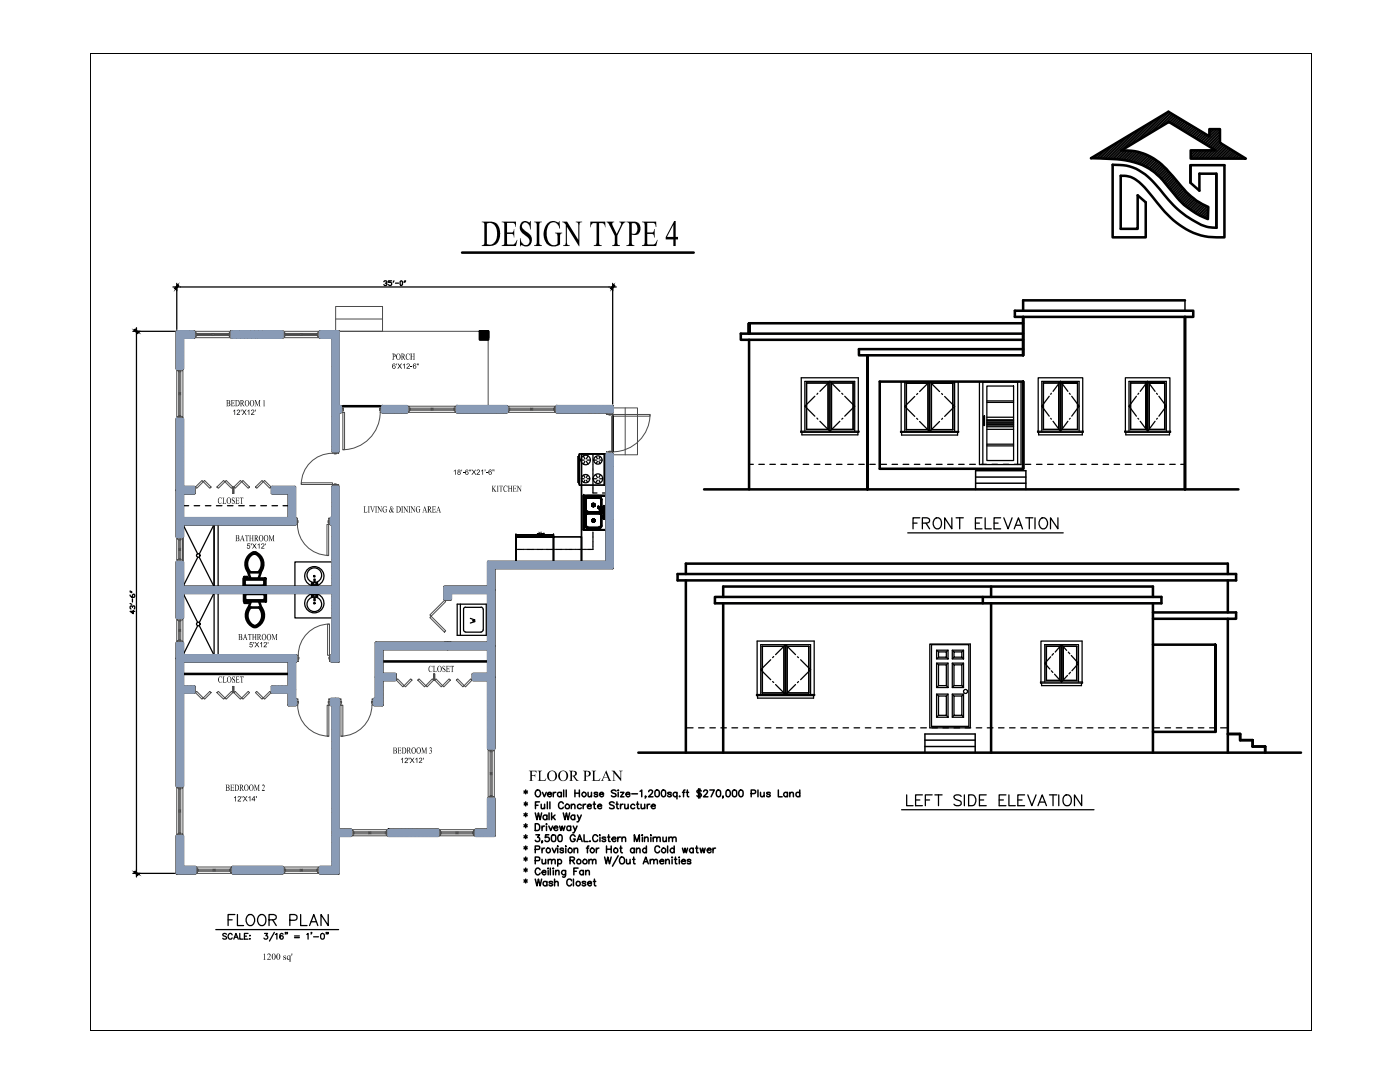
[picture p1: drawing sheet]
<svg xmlns="http://www.w3.org/2000/svg" width="279mm" height="216mm" viewBox="0 0 279 216" stroke-linecap="round" stroke-linejoin="round" font-family="sans-serif">
<defs><g id="words">
<text font-size="8.1" x="96.1" y="49.1">DESIGN TYPE 4</text>
<text font-size="5.7" x="181.3" y="106.9">FRONT ELEVATION</text>
<g font-size="5.3">
<text x="179.9" y="161.9">LEFT SIDE ELEVATION</text>
<text x="44.8" y="185.9">FLOOR PLAN</text>
</g>
<text font-size="3.4" x="105.5" y="155.8">FLOOR PLAN</text>
<g font-size="2">
<text x="78.2" y="71.8">PORCH</text>
<text x="45.1" y="81.1">BEDROOM 1</text>
<text x="43.4" y="100.5">CLOSET</text>
<text x="98.1" y="98.1">KITCHEN</text>
<text x="47" y="108">BATHROOM</text>
<text x="72.5" y="102.3">LIVING &amp; DINING AREA</text>
<text x="47.5" y="127.7">BATHROOM</text>
<text x="43.5" y="136.2">CLOSET</text>
<text x="85.5" y="134.1">CLOSET</text>
<text x="78.4" y="150.4">BEDROOM 3</text>
<text x="45" y="157.8">BEDROOM 2</text>
<text x="52.3" y="191.5">1200 sq'</text>
</g>
<g font-size="1.6">
<text x="78.2" y="73.6">6'X12-6&quot;</text>
<text x="46.4" y="82.8">12'X12'</text>
<text x="90.4" y="94.7">18'-6&quot;X21'-6&quot;</text>
<text x="49.2" y="109.5" transform="rotate(-1 49.2 109.5)">5'X12'</text>
<text x="49.7" y="129.1">5'X12'</text>
<text x="79.9" y="152.3">12'X12'</text>
<text x="46.5" y="159.9">12'X14'</text>
</g>
</g></defs>
<!-- layer: A-Wall -->
<g fill="none" stroke="#000" stroke-width=".51">
<path d="M217.7 31.6l15.5-9.3 8.2 4.9v-1.4h2.1v2.7l5.1 3.2h-11v-1.7h5l-9.3-5.7-9.5 5.7a11.2 11.2 0 0 1 9.4 4.2 35 35 0 0 0 5.6 5.8l2.3 1.3v2.4a15.6 15.6 0 0 1-6.9-5.1l-1.1-1.3a12.5 12.5 0 0 0-10.2-5.5zM222.1 32.9a9.6 9.6 0 0 1 8.4 3.8 33.4 33.4 0 0 0 5.7 6 16.1 16.1 0 0 0 5 2.6l1.6 .2v-10.8h-3.4v3.3l-1.8-1.5v-3.5h6.8v14.4a14.1 14.1 0 0 1-12.4-5.7l-1.1-1.2a16.5 16.5 0 0 0-4.6-4.9l-1.5-.5h-1.1v10.6h3.3v-6.7l1.7 1.4v7h-6.6zM237.6 33v3.5M242.8 34.7v10.8M35.3 66.1h3.4v1.3h-2.2v6.2h-1.2zM46.2 66.1h10.2v1.3h-10.2zM63.9 66.1h3.7v15h.4v1.2h-.4v7.8h-1.2v-22.7h-2.5zM95.8 66.1h1.6v1.7h-1.6zM96.2 66.1h1.2v1.3h-1.2zM35.3 83.6h1.2v13.6h2.3v1.3h-2.3v4.9h21.1v-4.9h-3.3v-1.3h4.6v6.2h.1v1.2h-22.5v2.5h-1.2zM76.3 81.1h5v1.2h-5zM91.2 81.1h9.9v1.2h-9.9z"/>
<path d="M111.1 81.1h11.2v1.2h-11.2zM35.3 112.1h1.2v5h29.9v-12.5h-.4v-1.2h.4v-6.3h1.2v34.9h-1.5v-1.2h.3v-12.5h-29.9v5h-1.2zM48.6 115.4h4.4v1.7h-4.4zM48.7 118.3h4.4v1.7h-4.4zM48.8 116.7l.2 .2M48.8 115.9v.8M48.9 119.5l.2 .2M49 115.6l-.2 .2M49 115.6h3.5M49.1 115.4v-.1h-.4v-.2h.6v.3M49.1 119.8h3.5M49.1 118.5h3.5"/>
<path d="M49.1 118.5l-.2 .1v1M49.5 114.2l.5 1.2M50 114.2h1.6M50.4 110.5a2.35 2.35 0 0 0-.5 3.7M50.5 110.5h.6M50.6 110.2a2.52 2.52 0 0 0-1.1 3.9M50.6 110.3h.4M51 110.2a2.52 2.52 0 0 1 1 3.9M51.1 110.5a2.35 2.35 0 0 1 .5 3.7M52 114.2l-.4 1.2M52.5 115.6l.3 .2M52.6 118.5l.2 .1v1"/>
<path d="M52.8 115.9v.8l-.2 .2h-3.6M52.8 119.5l-.2 .2M35.3 128.3h1.2v2.5h22.6v1.2h-.2v7.5h.1v1.2h-1.4v-2.5h-3.3v-1.2h3.3v-5h-21.1v5h2.3v1.2h-2.3v18.7h-1.2zM36.5 134.5h21.1M49.2 120l-.4 .1v.2h.7v-.3M49.6 121.2a2.52 2.52 0 0 0 1.1 3.9M50 121.2a2.35 2.35 0 0 0 .5 3.6M50.1 121.2h1.6M50.1 120l-.5 1.2M50.5 124.8h.7M50.7 125.1h.4M51.7 121.2a2.35 2.35 0 0 1-.5 3.6"/>
<path d="M51.7 120l.4 1.2M52.1 121.2a2.52 2.52 0 0 1-1 3.9M66.1 139.5h1.5v26.1h2.5v1.2h-2.5v7.5h-3.7v-1.3h2.5v-32.3h-.3zM75 128.3h22.4v-10h-7.4v1.3h-1.3v-2.5h8.7v-5h23.6v-21.5h1.3v22.8h-23.6v36h-1.3v-13.7h-3v-1.2h3v-5h-21.1v5h2.6v1.2h-2.6v5h-1.6v-1.2h.3zM76.3 132h21.1M97.4 159.3h1.3v7.5h-3.8v-1.2h2.5zM35.3 166.8h1.2v6.2h2.5v1.3h-3.7zM46.5 173h9.9v1.3h-9.9zM77.5 165.6h10v1.2h-10z"/>
</g>
<!-- layer: 0 -->
<g fill="none" stroke="#000" stroke-width=".25">
<path d="M218.2 31.3l-.3 .3M219 30.8l-.8 .8M219.8 30.3l-1.3 1.3M220.6 29.9l-1.8 1.7M221.3 29.4l-2.2 2.2M222.1 28.9l-2.7 2.7M222.9 28.5l-3.2 3.1M223.6 28.1l-3.6 3.6M224.1 30l-1.7 1.7M224.4 27.6l-4.1 4.1M224.4 30l-1.7 1.8M224.7 30l-1.7 1.8"/>
<path d="M225 30l-1.8 1.8M225.2 27.1l-4.6 4.6M225.3 30.1l-1.8 1.7M225.6 30.1l-1.8 1.8M225.9 30.1l-1.8 1.8M225.9 26.7l-5 5M226.2 30.1l-1.9 1.8M226.4 30.2l-1.8 1.8M226.7 26.2l-5.5 5.5M226.7 30.2l-1.8 1.8M227 30.3l-1.9 1.8M227.2 30.3l-1.8 1.8"/>
<path d="M227.5 30.4l-1.8 1.8M227.5 25.7l-6 6M227.7 30.5l-1.8 1.7M227.9 30.6l-1.7 1.7M228.1 30.6l-1.7 1.8M228.3 25.3l-6.5 6.4M228.4 30.7l-1.8 1.8M228.6 30.8l-1.8 1.7M228.8 30.9l-1.7 1.7M229 24.8l-6.9 6.9M229 31l-1.7 1.7M229.2 31.1l-1.7 1.7"/>
<path d="M229.5 31.2l-1.7 1.7M229.7 31.3l-1.7 1.7M229.8 24.3l-5.2 5.2M229.8 31.4l-1.6 1.6M230.1 31.5l-1.7 1.7M230.2 31.6l-1.6 1.7M230.4 31.7l-1.6 1.6M230.6 23.9l-5.2 5.2M230.6 31.9l-1.6 1.6M230.8 32l-1.6 1.6M231 32.1l-1.6 1.6M231.2 32.2l-1.6 1.6"/>
<path d="M231.3 32.4l-1.5 1.5M231.4 23.4l-5.2 5.2M231.5 32.5l-1.6 1.6M231.7 32.7l-1.6 1.5M231.8 32.8l-1.5 1.5M232 33l-1.5 1.4M232.1 22.9l-5.2 5.2M232.2 33.1l-1.6 1.5M232.3 33.3l-1.5 1.4M232.5 33.4l-1.5 1.5M232.6 33.6l-1.4 1.4M232.8 33.7l-1.5 1.5"/>
<path d="M232.9 22.5l-5.2 5.2M232.9 33.9l-1.4 1.4M233.1 34l-1.5 1.5M233.2 34.2l-1.5 1.5M233.3 22.4l-4.8 4.8M233.4 34.4l-1.5 1.4M233.5 22.5l-4.3 4.2M233.5 34.5l-1.5 1.5M233.7 34.7l-1.5 1.4M233.7 22.6l-3.7 3.7M233.8 34.8l-1.5 1.5M233.9 22.7l-3.1 3.1"/>
<path d="M233.9 35l-1.4 1.5M234.1 22.8l-2.5 2.5M234.1 35.2l-1.5 1.4M234.2 35.3l-1.4 1.5M234.3 22.9l-2 2M234.4 35.5l-1.5 1.5M234.5 23.1l-1.4 1.3M234.5 35.7l-1.5 1.5M234.7 23.2l-1.3 1.2M234.7 35.8l-1.6 1.5M234.8 36l-1.5 1.5M234.8 23.3l-1.2 1.2"/>
<path d="M234.9 36.2l-1.5 1.5M235 23.4l-1.2 1.3M235 36.4l-1.4 1.4M235.2 36.5l-1.5 1.5M235.3 23.5l-1.3 1.3M235.3 36.7l-1.4 1.5M235.4 23.7l-1.2 1.2M235.5 36.9l-1.5 1.4M235.6 23.8l-1.2 1.2M235.6 37l-1.5 1.5M235.8 37.2l-1.5 1.5M235.8 23.9l-1.2 1.2"/>
<path d="M235.9 37.4l-1.5 1.4M236 24l-1.2 1.2M236.1 37.5l-1.6 1.5M236.2 24.1l-1.2 1.2M236.2 37.7l-1.5 1.5M236.4 37.8l-1.6 1.6M236.4 24.2l-1.3 1.3M236.5 38l-1.5 1.5M236.6 24.3l-1.3 1.3M236.7 38.2l-1.6 1.5M236.8 24.5l-1.2 1.2M236.8 38.3l-1.5 1.6"/>
<path d="M237 38.5l-1.6 1.5M237 24.6l-1.3 1.2M237.1 38.6l-1.5 1.6M237.2 24.7l-1.3 1.2M237.3 38.8l-1.6 1.5M237.4 24.8l-1.3 1.3M237.4 38.9l-1.5 1.6M237.5 24.9l-1.2 1.3M237.6 39.1l-1.6 1.5M237.7 30l-.1 .1M237.8 25l-1.3 1.3M237.8 39.2l-1.6 1.6"/>
<path d="M237.9 25.1l-1.2 1.3M237.9 39.4l-1.5 1.5M238 30l-.4 .4M238.1 39.5l-1.6 1.5M238.1 25.3l-1.2 1.2M238.3 39.7l-1.6 1.5M238.3 25.4l-1.2 1.3M238.3 30l-.7 .7M238.4 39.8l-1.5 1.5M238.5 25.5l-1.2 1.2M238.6 39.9l-1.6 1.6M238.6 30l-1 1"/>
<path d="M238.7 25.6l-1.2 1.3M238.9 25.7l-1.3 1.3M238.9 30l-1.3 1.3M239.1 25.9l-1.3 1.2M239.2 30l-1.6 1.6M239.3 26l-1.3 1.2M239.5 26.1l-1.3 1.2M239.6 30l-1.7 1.7M239.7 26.2l-1.3 1.3M239.9 26.3l-1.3 1.3M239.9 30l-1.7 1.7M240 26.4l-1.2 1.3"/>
<path d="M240.2 30l-1.7 1.7M240.3 26.5l-1.3 1.3M240.5 26.7l-1.3 1.2M240.5 30l-1.7 1.7M240.6 26.8l-1.2 1.3M240.8 30l-1.6 1.7M240.8 26.9l-1.2 1.3M241 27l-1.3 1.3M241.1 30l-1.6 1.7M241.2 27.1l-1.2 1.3M241.4 30l-1.7 1.7M241.7 25.8l-.3 .3"/>
<path d="M241.7 30l-1.7 1.7M241.9 25.8l-.5 .6M242 30l-1.6 1.7M242.2 25.8l-.8 .9M242.3 30l-1.6 1.7M242.5 25.8l-1.1 1.2M242.9 25.8l-2.8 2.7M243.2 25.8l-2.9 2.8M243.5 25.8l-3 2.9M243.5 26.1l-2.8 2.8M243.5 26.4l-2.6 2.6M243.5 26.7l-2.4 2.4"/>
<path d="M243.5 27l-2.2 2.2M243.5 27.3l-2 2M243.5 27.7l-1.8 1.7M243.5 28l-1.6 1.6M243.5 28.3l-1.5 1.4M243.5 28.5l-1.3 1.3M243.7 28.6l-1.3 1.3M243.9 28.8l-2.9 2.9M244.1 28.9l-2.8 2.8M244.3 29l-2.7 2.7M244.5 29.1l-2.6 2.6M244.7 29.2l-2.5 2.5"/>
<path d="M244.9 29.3l-2.4 2.4M245 29.4l-2.2 2.3M245.3 29.6l-2.2 2.1M245.4 29.7l-1.9 2M245.6 29.8l-1.8 1.9M245.8 29.9l-1.7 1.8M246 30l-1.6 1.7M246.2 30.2l-1.5 1.5M246.4 30.3l-1.4 1.4M246.6 30.4l-1.3 1.3M246.8 30.5l-1.2 1.2M246.9 30.6l-1 1.1"/>
<path d="M247.2 30.8l-1 .9M247.3 30.8l-.7 .9M247.5 31l-.6 .7M247.7 31.1l-.5 .6M247.9 31.2l-.4 .5M248.1 31.4l-.3 .3M248.3 31.4l-.2 .3M248.5 31.6l-.1 .1M34.5 57.3h1.5M35.3 56.5v1.5M121.6 57.3h1.4M122.3 56.5v1.5"/>
<path d="M238.8 40l-1.6 1.6M239 40.2l-1.6 1.5M239.2 40.2l-1.6 1.7M239.4 40.4l-1.6 1.6M239.6 40.5l-1.6 1.6M239.8 40.6l-1.7 1.6M240 40.7l-1.6 1.7M240.2 40.8l-1.7 1.7M240.4 40.9l-1.7 1.7M240.6 41l-1.7 1.7M240.8 41.1l-1.7 1.7M241 41.2l-1.7 1.7"/>
<path d="M241.1 43.3l-.3 .3M241.1 43.6l-.1 .1M241.1 41.7l-1.4 1.4M241.1 42l-1.2 1.3M241.1 42.4l-1 .9M241.1 42.7l-.8 .7M241.1 43l-.5 .5M241.1 41.4l-1.6 1.6M26.5 66.1h1.5M27.2 65.4v1.4M115.4 96.3v-5.2h.2v5.2M115.4 91.1h.2v5.2h-.2z"/>
<path d="M115.4 96.3h.2M115.5 95.9h.1v.1h-.1zM115.5 95.9h.1v.3h-.1zM115.5 96h.1v.3h-.1zM115.5 96.3h.1M115.5 94.8h.1M115.5 94.8h.1v.2h-.1zM115.5 94.9h.1v.3h-.1zM115.5 95h.1v.2h-.1zM115.5 95.2h.1M115.5 91.1h.1M115.5 91.1h.1v.2h-.1z"/>
<path d="M115.5 91.1h.1v.3h-.1zM115.5 91.3h.1v.2h-.1zM115.5 91.5h.1M115.5 92.1h.1M115.5 92.1h.1v.2h-.1zM115.5 92.2h.1v.3h-.1zM115.5 92.3h.1v.2h-.1zM115.5 92.5h.1M115.5 93.5h.1M115.5 93.5h.1v.2h-.1zM115.5 93.5h.1v.3h-.1zM115.5 93.7h.1v.2h-.1z"/>
<path d="M115.5 93.9h.1M115.6 90.6h5.4v6.2h-5.4zM115.6 90.8h.1M115.6 96.6h.1M115.6 96.6v-5.8v5.8M115.6 90.6h5v6.2h-5zM116 91.8h.6M116 95.5h.6M116.4 91l.3 .6M116.5 94.8l.2 .5M116.7 92.1l-.3 .5M116.7 95.8l-.2 .5"/>
<path d="M117 92.1l.4 .5M117 95.8l.3 .5M117.2 91.8h.6M117.2 95.5h.5M117.3 94.8l-.3 .5M117.4 91l-.4 .6M118.4 95.5h.7M118.5 91.8h.6M118.9 94.7l.3 .6M119 91.1l.2 .5M119.2 92.1l-.2 .4M119.2 95.8l-.3 .5"/>
<path d="M119.5 92.1l.3 .4M119.5 95.8l.3 .5M119.7 91.8h.5M119.7 95.5h.6M119.8 91.1l-.3 .5M119.8 94.7l-.3 .6M120.6 90.6v6.2v-6.2h.4v6.2h-.4h.4v-6.2zM58.9 118.3h7.5v5h-7.5zM58.9 112.1h7.5v5h-7.5zM26.5 174.3h1.5M27.2 173.6v1.4"/>
<circle cx="116.9" cy="95.5" r=".83"/>
<circle cx="116.9" cy="91.8" r=".95"/>
<circle cx="119.3" cy="91.8" r=".83"/>
<circle cx="119.3" cy="95.5" r=".95"/>
</g>
<!-- layer: A-Spaces -Title -->
<path d="M181.2 106.3h31M179.9 161.6h38.4M43.1 185.5h24.5" fill="none" stroke="#000" stroke-width=".25"/>
<!-- layer: A-Gr.Fl-SPACES -->
<path d="M54.8 186l-1 1.8" fill="none" stroke="#000" stroke-width=".25"/>
<!-- layer: Doors -->
<g fill="none" stroke="#4b4b4b" stroke-width=".2">
<path d="M35.3 73.6v10M35.4 73.6h1v.4h-1zM35.7 74h.4v4.6h-.4zM35.7 78.6h.4v4.5h-.4zM35.7 74.2h.4M35.7 78.3h.4M35.7 78.8h.4M35.9 74.2v4.1M35.9 78.8v4.1M36.5 73.6v10M38.7 66.2h.4v1.1h-.4zM38.7 66.1h7.5"/>
<path d="M38.7 67.4h7.5M39.1 66.5h3.4v.5h-3.4zM39.3 66.5v.5M39.3 66.7h3M42.3 66.5v.5M42.5 66.5h3.3v.5h-3.3zM42.7 66.7h2.9M42.7 66.5v.5M45.6 66.5v.5M45.8 66.2h.4v1.1h-.4zM56.4 66.2h.4v1.1h-.4zM56.4 66.1h7.5"/>
<path d="M56.4 67.4h7.5M56.8 66.5h3.3v.5h-3.3zM57 66.7h2.9M57 66.5v.5M59.9 66.5v.5M60.1 66.5h3.3v.5h-3.3zM60.3 66.7h2.9M60.3 66.5v.5M63.2 66.5v.5M63.4 66.2h.5v1.1h-.5zM67 61.2h9.3v4.9h-9.3zM67 63.7h9.3"/>
<path d="M67.6 66.1h29.8M97.4 66.1v15M35.4 83.1h1v.5h-1zM35.7 82.9h.4M38.8 97.2h.2v1.3h-.2zM40.3 95.9l.3 .2-1.3 1.3-.3-.2zM40.6 96.1l.2-.2 1.3 1.3-.2 .2zM43.3 97.2l1.3-1.3 .3 .2-1.3 1.3zM44.9 96.1l.2-.2 1.4 1.3-.3 .2zM46.5 97.2h.2v1.3h-.2zM46.7 97.2l1.3-1.3 .2 .2-1.3 1.3zM48.2 96.1l.3-.2 1.3 1.3-.3 .2z"/>
<path d="M52.3 95.9l.2 .2-1.3 1.3-.2-.2zM52.5 96.1l.3-.2 1.3 1.3-.2 .2zM54.1 97.2h.2v1.3h-.2zM60.1 96.3h6.3v.4h-6.3zM66.3 90.5a6.2 6.2 0 0 0-6.2 6.2M66.4 96.7h1.2v.4h-1.2zM66.4 90.1h1.2v.4h-1.2zM66.7 96.5h.4v.2h-.4zM66.7 90.5h.4v.1h-.4zM68 81.1h.4v1.2h-.4zM68.4 81.5h.2v.4h-.2zM68.4 82.3h.4v7.4h-.4z"/>
<path d="M75.7 81.5h.2v.4h-.2zM75.9 81.1h.4v1.2h-.4zM75.9 82.3a7.5 7.5 0 0 1-7.5 7.4M81.3 81.1h.4v1.1h-.4zM81.3 82.3h9.9M81.3 81.1h9.9M81.7 81.4h4.5v.5h-4.5zM81.9 81.4v.5M81.9 81.6h4.1M86 81.4v.5M86.2 81.4h4.6v.5h-4.6zM86.4 81.6h4.2"/>
<path d="M86.4 81.4v.5M90.6 81.4v.5M90.8 81.1h.4v1.1h-.4zM101.1 81.1h.5v1.1h-.5zM101.1 82.3h10M101.1 81.1h10M101.6 81.4h4.5v.5h-4.5zM101.7 81.6h4.2M101.7 81.4v.5M105.9 81.4v.5M106.1 81.4h4.6v.5h-4.6zM106.3 81.6h4.2"/>
<path d="M106.3 81.4v.5M110.5 81.4v.5M110.7 81.1h.4v1.1h-.4zM121 82.3h1.3v.4h-1.3zM121 90.2h1.3v.4h-1.3zM121.5 82.7h.4v.1h-.4zM121.5 90h.4v.2h-.4zM122.3 82.7h7.4v.3h-7.4zM122.3 81.4h4.9v9.3h-4.9zM124.8 81.4v9.3M129.7 82.7a7.5 7.5 0 0 1-7.4 7.5M35.3 107.1v5"/>
<path d="M35.4 107.1h1v.5h-1zM35.4 111.7h1v.4h-1zM35.7 107.6h.4v2h-.4zM35.7 109.6h.4v2.1h-.4zM35.7 107.8h.4M35.7 109.4h.4M35.7 111.5h.4M35.7 109.8h.4M35.9 107.8v1.6M35.9 109.8v1.7M36.5 107.1v5M59 103.4h.4v1.2h-.4z"/>
<path d="M59.4 104.6a6.2 6.2 0 0 0 6.2 6.2M59.4 103.9h.1v.4h-.1zM65.2 104.6h.4v6.3h-.4zM65.5 103.9h.1v.4h-.1zM65.6 103.4h.4v1.2h-.4zM88.7 119.6h1.3v.2h-1.3zM88.7 119.8l.3 .2-3 3-.2-.3zM35.3 123.3v5M35.4 123.3h1v.4h-1zM35.4 127.9h1v.4h-1zM35.7 123.7h.4v2.1h-.4zM35.7 125.8h.4v2.1h-.4z"/>
<path d="M35.7 123.9h.4M35.7 125.6h.4M35.7 127.7h.4M35.7 126h.4M35.9 123.9v1.7M35.9 126v1.7M36.5 123.3v5M38.8 137h.2v1.2h-.2zM39 138.2l.3-.2 1.3 1.3-.3 .2zM41.9 138l.2 .2-1.3 1.3-.2-.2zM43.3 138.2l.3-.2 1.3 1.3-.3 .2zM46.2 138l.3 .2-1.4 1.3-.2-.2z"/>
<path d="M46.5 137h.2v1.2h-.2zM46.7 138.2l.2-.2 1.3 1.3-.2 .2zM48.2 139.3l1.3-1.3 .3 .2-1.3 1.3zM51.2 138l1.3 1.3-.2 .2-1.3-1.3zM52.5 139.3l1.4-1.3 .2 .2-1.3 1.3zM54.1 137h.2v1.2h-.2zM59 139.5h.5v1.2h-.5zM59.1 130.8h.4v1.2h-.4zM59.5 139.9h.1v.4h-.1zM59.5 131.1h.2v.4h-.2zM65.4 124.5h.4v6.3h-.4zM65.5 139.9h.1v.4h-.1z"/>
<path d="M65.6 139.5h.5v1.2h-.5zM65.6 131.1h.2v.4h-.2zM65.7 124.5a6.2 6.2 0 0 0-6.2 6.2M65.8 130.8h.3v1.2h-.3zM67.6 139.5h.4v1.2h-.4zM68 139.9h.2v.4h-.2zM74.1 139.9h.2v.4h-.2zM74.3 139.5h.4v1.2h-.4zM78.9 134.5h.2v1.2h-.2zM79.1 135.7l.2-.2 1.4 1.3-.3 .3zM82 135.5l.2 .2-1.3 1.4-.2-.3zM83.4 135.7l.2-.2 1.4 1.3-.3 .3z"/>
<path d="M85.8 123.2l.2-.2 3 2.9-.3 .2zM86.3 135.5l.2 .2-1.3 1.4-.2-.3zM86.5 134.5h.3v1.2h-.3zM86.8 135.7l.2-.2 1.3 1.3-.2 .3zM88.7 128h1.3v.3h-1.3zM89.6 135.5l.3 .2-1.3 1.4-.3-.3zM91.1 135.7l.2-.2 1.3 1.3-.2 .3zM94 135.5l.2 .2-1.3 1.4-.3-.3zM94.2 134.5h.2v1.2h-.2zM35.3 156.9v9.9M35.4 156.9h1v.4h-1zM35.7 157.3h.4v4.5h-.4z"/>
<path d="M35.7 157.5h.4M35.9 157.5v4.1M36.5 156.9v9.9M59.4 140.7a6.2 6.2 0 0 0 6.2 6.2M65.3 140.7h.3v6.2h-.3zM68 140.7h.4v6.2h-.4zM74.2 140.7a6.2 6.2 0 0 1-6.2 6.2M97.4 149.4v9.9M97.5 149.4h1.1v.4h-1.1zM97.5 158.9h1.1v.4h-1.1zM97.8 149.8h.4v4.6h-.4zM97.8 154.4h.4v4.5h-.4z"/>
<path d="M97.8 150h.4M97.8 154.2h.4M97.8 158.7h.4M97.8 154.6h.4M98 150v4.2M98 154.6v4.1M98.7 149.4v9.9M35.4 166.4h1v.4h-1zM35.7 161.8h.4v4.6h-.4zM35.7 161.6h.4M35.7 166.2h.4M35.7 162h.4"/>
<path d="M35.9 162v4.2M39 173.1h.4v1h-.4zM39 173h7.5M39 174.3h7.5M39.4 173.4h3.3v.4h-3.3zM39.6 173.4v.4M39.6 173.6h2.9M42.5 173.4v.4M42.7 173.4h3.3v.4h-3.3zM42.9 173.6h2.9M42.9 173.4v.4M45.8 173.4v.4"/>
<path d="M46 173.1h.5v1h-.5zM56.4 173.1h.4v1h-.4zM56.4 173h7.5M56.4 174.3h7.5M56.8 173.4h3.3v.4h-3.3zM57 173.4v.4M57 173.6h2.9M59.9 173.4v.4M60.1 173.4h3.3v.4h-3.3zM60.3 173.4v.4M60.3 173.6h2.9M63.2 173.4v.4"/>
<path d="M63.4 173.1h.5v1h-.5zM70.1 165.7h.4v1h-.4zM70.1 165.6h7.4M70.1 166.8h7.4M70.5 166h3.3v.4h-3.3zM70.7 166.2h2.9M70.7 166v.4M73.6 166v.4M73.8 166h3.3v.4h-3.3zM74 166.2h2.9M74 166v.4M76.9 166v.4"/>
<path d="M77.1 165.7h.4v1h-.4zM87.5 165.7h.4v1h-.4zM87.5 165.6h7.4M87.5 166.8h7.4M87.9 166h3.3v.4h-3.3zM88.1 166.2h2.9M88.1 166v.4M91 166v.4M91.2 166h3.3v.4h-3.3zM91.4 166.2h2.9M91.4 166v.4M94.3 166v.4"/>
<path d="M94.5 165.7h.4v1h-.4z"/>
</g>
<!-- layer: A-FLOR-APPLIANCE -->
<g fill="none" stroke="#000" stroke-width=".25">
<path d="M36.5 104.6h6.2v12.5h-6.2zM36.5 118.3l3 5.9M36.5 104.6l3 6M39.5 111.2l-3 5.9M39.8 111.2l2.9 5.9M42.7 118.3h.8v12.5h-.8zM42.7 104.6h.8v12.5h-.8zM42.7 118.3l-2.9 5.9M42.7 104.6l-2.9 6M62 118.6a1.93 1.93 0 0 0-.8 2.9 1.93 1.93 0 0 0 3 .1 1.93 1.93 0 0 0-.7-3M62.1 118.6h1.4M62.1 116.8h1.4"/>
<path d="M62.2 118.7h1.2v.5h-1.2zM62.2 116.3l1.2-.1v.5h-1.2zM62.2 118.9h.3v.1h-.3zM62.2 116.4h.3v.2h-.3zM62.7 119.1a1.46 1.46 0 0 0-1.2 2.2 1.46 1.46 0 0 0 2.5 .1 1.46 1.46 0 0 0-1.1-2.3M62.7 119.2v.7h.2v-.7M62.7 116.3v-.7h.2v.7M62.7 119.7h.2M62.7 115.7h.2M62.9 116.2a1.46 1.46 0 0 0 1.1-2.2 1.46 1.46 0 0 0-2.5 0 1.46 1.46 0 0 0 1.2 2.2M63 118.9h.3v.1l-.1 .1zM63 116.4l.2-.1 .1 .2-.1 .1z"/>
<path d="M63.5 116.8a1.93 1.93 0 0 0 .7-3 1.93 1.93 0 0 0-3 0 1.93 1.93 0 0 0 .8 3M103 112.1v-5v5M103 107.1h.1M103 106.7h4.8v.4h-4.8v-.4h4.8v.4h-4.8zM103 106.7v.4v-.4M103 106.7h.1M103 107.1h7.5v5h-7.5zM103 112.1h.1M103 107.1h7.5h-7.5M103 107.1h7.5M107.8 106.7h.1M107.8 107.1v-.4v.4"/>
<path d="M107.8 106.7h-4.8h4.8M107.8 107.1h-4.8h4.8M108 106.7h2.5v.4h-2.5v-.4h2.5v.4h-2.5zM108 106.7v.4v-.4M108 107.1h.1M108 106.7h.1M110.5 112.1v-5v5M110.5 107.1h.1M110.5 106.7h.1M110.5 107.1v-.4v.4M110.5 106.7h-2.5h2.5M110.5 107.1h-2.5h2.5"/>
<path d="M110.5 112.1h-7.5h7.5M39.5 124.8l-3 6M39.8 124.8l2.9 6M91.2 120.6h5.8v6.2h-5.8zM91.9 120.6v6.2M92.5 125.7l.2 .3 .2 .1M92.5 121.6v4.1M92.9 121.1l-.3 .2-.1 .2M92.9 126.1h3.1M92.9 121.2h3.1M93.9 123.4l.9 .3-.5 .2 .5 .1-.9 .3M96 121.1l.2 .1 .2 .3"/>
<path d="M96.4 125.7l-.2 .3-.2 .1M96.4 121.6v4.1"/>
<circle cx="39.6" cy="110.8" r=".36"/>
<circle cx="62.7" cy="115" r=".15"/>
<circle cx="39.6" cy="124.5" r=".36"/>
<circle cx="62.7" cy="120.4" r=".15"/>
</g>
<!-- layer: E-LIGHTING -->
<g fill="none" stroke="#000" stroke-width=".25">
<path d="M118.3 90.6v.1M118.3 90.7v.2M118.3 91v.1M118.3 91.2v.1M118.3 91.4v.2M118.3 91.6v.2M118.3 91.8v.2M118.3 92.1v.1M118.3 92.3v.1M118.3 92.5v.2M118.3 92.7v.2M118.3 93v.1"/>
<path d="M118.3 93.2v.1M118.3 93.4v.1M118.3 93.6v.2M118.3 93.8v.2M118.3 94.1v.1M118.3 94.3v.1M118.3 94.5v.1M118.3 94.7v.2M118.3 95v.1M118.3 95.2v.1M118.3 95.4v.1M118.3 95.6v.1"/>
<path d="M118.3 95.9v.1M118.3 96.1v.1M118.3 96.3v.1M118.3 96.5v.1M118.3 96.8h.1M118.3 97v.1M118.3 97.2v.1M118.3 97.4v.1M118.3 97.6v.1M118.3 97.9h.1M118.3 98.1v.1M118.3 98.3l.8 .1"/>
<path d="M120.2 98.4h.8M149.5 92.7h.8M151.4 92.7h1.1M153.6 92.7h1.1M155.8 92.7h1.2M158.1 92.7h1.1M160.3 92.7h1.1M162.5 92.7h1.1M164.7 92.7h1.1M166.9 92.7h1.1M169.2 92.7h1.1M171.4 92.7h1.1"/>
<path d="M173.6 92.7h1.1M175.8 92.7h1.1M178 92.7h1.1M180.2 92.7h1.2M182.5 92.7h1.1M184.7 92.7h1.1M186.9 92.7h1.1M189.1 92.7h1.1M191.3 92.7h1.1M193.5 92.7h1.2M195.8 92.7h1.1M198 92.7h1.1"/>
<path d="M200.2 92.7h1.1M202.4 92.7h1.1M204.6 92.7h1.1M206.9 92.7h1.1M209.1 92.7h1.1M211.3 92.7h1.1M213.5 92.7h1.1M215.7 92.7h1.1M217.9 92.7h1.1M220.1 92.7h1.1M222.3 92.7h1.1M224.6 92.7h1.1"/>
<path d="M226.8 92.7h1.1M229 92.7h1.1M231.2 92.7h1.1M233.4 92.7h1.1M235.6 92.7h.9M36.5 100.9h1.1M38.7 100.9h1.1M41 100.9h1.1M49.8 100.9h1.1M52 100.9h1.2M54.3 100.9h1.1M56.5 100.9h1.1"/>
<path d="M103 109.6h.1M103.2 109.6h.1M103.4 109.6h.1M103.6 109.6h.1M103.9 109.6h.1M104.1 109.6h.1M104.3 109.6h.1M104.5 109.6h.1M104.7 109.6h.1M105 109.6h.1M105.2 109.6h.1M105.4 109.6h.1"/>
<path d="M105.6 109.6h.1M105.8 109.6h.1M106.1 109.6h.1M106.3 109.6h.1M106.5 109.6h.1M106.7 109.6h.1M106.9 109.6h.1M107.2 109.6h.1M107.4 109.6h.1M107.6 109.6h.1M107.8 109.6h.1M108 109.6h.2"/>
<path d="M108.3 109.6h.1M108.5 109.6h.1M108.7 109.6h.1M108.9 109.6h.2M109.1 109.6h.2M109.4 109.6h.1M109.6 109.6h.1M109.8 109.6h.2M110 109.6h.2M110.3 109.6h.1M110.5 109.6h.1M110.7 109.6h.1"/>
<path d="M110.9 109.6h.2M111.1 109.6h.2M111.4 109.6h.1M111.6 109.6h.1M111.8 109.6h.1M112 109.6h.2M112.3 109.6h.1M112.5 109.6h.1M112.7 109.6h.1M112.9 109.6h.1M113.1 109.6h.2M113.4 109.6h.1"/>
<path d="M113.6 109.6h.1M113.8 109.6h.1M114 109.6h.1M114.3 109.6h.1M114.5 109.6h.1M114.7 109.6h.1M114.9 109.6h.1M115.2 109.6h.1M115.4 109.6h.1M115.6 109.6h.1M115.8 109.6h.1M116 109.6h.1"/>
<path d="M116.3 109.6h.1M116.5 109.6h.1M116.7 109.6h.1M116.9 109.6h.1M117.2 109.6h.1M117.4 109.6h.1M117.6 109.6h.1M117.8 109.6h.1M118 109.6h.1M118.3 106.2v.1M118.3 106.4v.1M118.3 106.6v.1"/>
<path d="M118.3 106.8v.2M118.3 107v.2M118.3 107.3v.1M118.3 107.5v.1M118.3 107.7v.1M118.3 107.9v.2M118.3 108.1v.2M118.3 108.4v.1M118.3 108.6v.1M118.3 108.8v.2M118.3 109v.2M118.3 109.3v.1"/>
<path d="M118.3 109.5v.1M136.9 145.2h1.4M139.4 145.2h1.1M141.7 145.2h1.1M143.9 145.2h1.1M146.1 145.2h1.1M148.3 145.2h1.1M150.5 145.2h1.1M152.7 145.2h1.2M155 145.2h1.1M157.2 145.2h1.1M159.4 145.2h1.1"/>
<path d="M161.6 145.2h1.1M163.8 145.2h1.1M166 145.2h1.1M168.2 145.2h1.1M170.4 145.2h1.1M172.7 145.2h1.1M174.9 145.2h1.1M177.1 145.2h1.1M179.3 145.2h1.1M181.5 145.2h1.1M183.7 145.2h1.2M186 145.2h1.1"/>
<path d="M188.2 145.2h1.1M190.4 145.2h1.1M192.6 145.2h1.1M194.8 145.2h1.1M197 145.2h1.2M199.3 145.2h1.1M201.5 145.2h1.1M203.7 145.2h1.1M205.9 145.2h1.1M208.1 145.2h1.1M210.4 145.2h1.1M212.6 145.2h1.1"/>
<path d="M214.8 145.2h1.1M217 145.2h1.1M219.2 145.2h1.1M221.4 145.2h1.2M223.7 145.2h1.1M225.9 145.2h1.1M228.1 145.2h1.1M230.3 145.2h1.1M232.5 145.2h1.1M234.8 145.2h1.1M237 145.2h1.1M239.2 145.2h1.1"/>
<path d="M241.4 145.2h1.1M243.6 145.2h1.4"/>
</g>
<!-- layer: A-ANNO-DIM-14 -->
<g fill="none" stroke="#000" stroke-width=".25">
<path d="M35.3 57.3v8.4M36 57.3h85.6M76.6 56.2l.2-.2h.3l.1 .2-.1 .3h-.2M77.1 56.5l.1 .2-.1 .3h-.3l-.2-.2M78.2 56h-.7v.3h.5l.2 .2v.3l-.2 .2h-.3l-.2-.2M78.6 56l-.1 .3M78.9 56.5h.7M79.9 56.2l.1-.2 .3 .2v.6l-.1 .2-.3-.2zM80.8 56l-.2 .3M81 56l-.2 .3M122.3 57.3v23.3M27.2 66.1h7.7"/>
<path d="M27.2 66.8v106.8M26 118.7l.3 .5h.5l.1-.2-.1-.4-.4 .1v.5M26 118.1l.3 .2M26 117.9l.3 .2M26.4 119.5v.6M26 120.4l.3 .2M26.4 121.2l-.1-.3-.3 .2v.3l.1 .1M26.4 121.1l.2-.2 .3 .2-.1 .4M26.6 121.8v.7l-.6-.5h.9M27.2 174.3h7.7"/>
</g>
<!-- layer: 0 -->
<g fill="#000" stroke="#000" stroke-width=".2">
<path d="M34.8 57.5l.2 .2 .5-.9zM35.5 56.8l.2 .3-.7 .6z"/>
<path d="M122.5 56.8l-.4 .9 .6-.6zM122.5 56.8l-.4 .9-.3-.2z"/>
<path d="M27 65.6l-.2 .3 .9 .5zM26.8 65.9l.9 .5-.3 .2z"/>
<path d="M26.8 174l.6 .7 .3-.2zM27 173.8l.7 .7-.9-.5z"/>
</g>
<!-- layer: Details 1$0$A-SECT-XFINE -->
<g fill="none" stroke="#000" stroke-width=".2">
<path d="M95.8 66.4l.3-.3-.3 .4M95.8 67.3l1.2-1.2-1.2 1.2M95.9 67.8l1.5-1.6-1.5 1.6M95.9 66.1l-.1 .1M95.9 66.1l-.1 .2M96 67.8l1.4-1.4-1.4 1.4M96 66.1l-.2 .3M96.2 66.1l-.4 .4 .4-.4M96.2 66.1l-.4 .5M96.3 66.1l-.5 .6M96.3 66.1l-.5 .6 .6-.6M96.4 66.1l-.6 .6"/>
<path d="M96.5 67.8l.9-.9-.8 .9M96.5 66.1l-.7 .8M96.6 66.1l-.8 .9M96.7 66.1l-.9 1 .9-1M96.8 66.1l-1 1.1M96.9 66.1l-1.1 1.2 1.1-1.2M97 66.1l-1.2 1.3 1.2-1.3M97 67.8l.4-.4-.4 .4M97.1 66.1l-1.3 1.4M97.2 66.1l-1.4 1.5M97.3 67.8l.1-.2-.1 .2M97.3 66.1l-1.5 1.6"/>
<path d="M97.3 67.8h.1M97.4 66.1l-1.6 1.7 1.6-1.7M97.4 66.4l-1.3 1.4 1.3-1.4M97.4 66.7l-1.1 1.1M97.4 67l-.8 .8 .8-.8M97.4 67.3l-.6 .5M97.4 67.5l-.3 .3M97.4 67.8h.1M97.4 66.2l-1.6 1.6M97.4 66.5l-1.3 1.3M97.4 66.6l-1.2 1.2M97.4 66.7l-1 1.1"/>
<path d="M97.4 66.8l-1 1M97.4 66.9l-.9 .9M97.4 67l-.7 .8M97.4 67.1l-.7 .7M97.4 67.2l-.6 .6M97.4 67.3l-.5 .5M97.4 67.3l-.4 .5M97.4 67.5l-.2 .3 .2-.2"/>
</g>
<!-- layer: A-DETL-DARK -->
<g fill="none" stroke="#000" stroke-width=".51">
<path d="M92.2 50.4h46.2M236.5 59.9h-32.3v2.1M149.5 64.5v2.1zM149.5 67.8v29.8M149.5 64.5h54.7M202.5 62h35.6v1.2h-35.6zM204.2 70.9v-7.7v7.7M204.2 69.7h-32.8v1.2h32.8M204.2 66.6h-56.4v1.2h56.4M204.2 76.1h-28.6v17.4h28.6M68.4 81.1h7.5M122.3 83v7"/>
<path d="M140.5 97.6h106.7M173.1 97.6v-26.7v26.7M236.5 97.6v-34.4v34.4M135.2 114.5h111.5v1.3h-111.5zM136.9 114.5v-2h108.1v2M136.9 115.8v34.4M142.7 119.1h89.1v1.3h-89.1zM144.3 119.1v-2.1h85.8v2.1M196.1 119.1v1.3M197.8 117v2.1M245 115.8v6.4M144.3 120.4v29.8"/>
<path d="M197.8 120.4v29.8M230.1 128.6h12.4v17.4v-17.4M230.1 122.2h16.6v1.3h-16.6M230.1 120.4v29.8M245 123.5v26.7M127.4 150.2h132.2M230.1 146h12.4M245 146.5h2.5v1.2h2.5v1.3h2.5v1.2"/>
</g>
<!-- layer: 0 -->
<g fill="#000">
<circle cx="116.5" cy="98.9" r=".19"/>
<circle cx="116.9" cy="99.6" r=".19"/>
<circle cx="116.9" cy="99.7" r=".19"/>
<circle cx="117" cy="99.5" r=".19"/>
<circle cx="117.1" cy="99.4" r=".19"/>
<circle cx="117.2" cy="99.3" r=".19"/>
<circle cx="117.3" cy="99.3" r=".19"/>
<circle cx="119.6" cy="99.3" r=".19"/>
<circle cx="119.7" cy="99.3" r=".19"/>
<circle cx="119.8" cy="99.3" r=".19"/>
<circle cx="119.8" cy="99.4" r=".19"/>
<circle cx="119.9" cy="99.5" r=".19"/>
<circle cx="119.9" cy="99.6" r=".19"/>
<circle cx="120" cy="99.7" r=".19"/>
<circle cx="121" cy="98.9" r=".19"/>
<circle cx="116.5" cy="105.7" r=".19"/>
<circle cx="116.9" cy="105.1" r=".19"/>
<circle cx="116.9" cy="102.7" r=".19"/>
<circle cx="116.9" cy="101.8" r=".19"/>
<circle cx="116.9" cy="102.9" r=".19"/>
<circle cx="116.9" cy="104.9" r=".19"/>
<circle cx="116.9" cy="101.9" r=".19"/>
<circle cx="117" cy="102.1" r=".19"/>
<circle cx="117" cy="102.6" r=".19"/>
<circle cx="117" cy="105.1" r=".19"/>
<circle cx="117.1" cy="102.5" r=".19"/>
<circle cx="117.1" cy="105.2" r=".19"/>
<circle cx="117.1" cy="102.1" r=".19"/>
<circle cx="117.2" cy="102.4" r=".19"/>
<circle cx="117.2" cy="105.3" r=".19"/>
<circle cx="117.2" cy="102.2" r=".19"/>
<circle cx="117.3" cy="102.2" r=".19"/>
<circle cx="117.3" cy="102.4" r=".19"/>
<circle cx="117.3" cy="105.3" r=".19"/>
<circle cx="119.4" cy="101.2" r=".19"/>
<circle cx="119.6" cy="102.4" r=".19"/>
<circle cx="119.6" cy="102.2" r=".19"/>
<circle cx="119.6" cy="105.3" r=".19"/>
<circle cx="119.7" cy="102.2" r=".19"/>
<circle cx="119.7" cy="102.4" r=".19"/>
<circle cx="119.7" cy="105.3" r=".19"/>
<circle cx="119.8" cy="102.5" r=".19"/>
<circle cx="119.8" cy="105.2" r=".19"/>
<circle cx="119.8" cy="102.1" r=".19"/>
<circle cx="119.9" cy="102.6" r=".19"/>
<circle cx="119.9" cy="105.1" r=".19"/>
<circle cx="119.9" cy="102.1" r=".19"/>
<circle cx="119.9" cy="102.7" r=".19"/>
<circle cx="119.9" cy="101.9" r=".19"/>
<circle cx="120" cy="101.8" r=".19"/>
<circle cx="120" cy="102.9" r=".19"/>
<circle cx="120" cy="104.9" r=".19"/>
<circle cx="120.5" cy="101.8" r=".19"/>
<circle cx="120.5" cy="103.5" r=".19"/>
<circle cx="120.5" cy="102.1" r=".19"/>
<circle cx="120.5" cy="101.1" r=".19"/>
<circle cx="120.6" cy="101.1" r=".19"/>
<circle cx="120.6" cy="103.5" r=".19"/>
<circle cx="120.6" cy="102.9" r=".19"/>
</g>
<g fill="none" stroke="#000" stroke-width=".38">
<path d="M116.5 98.9h4.5h-4.5M116.8 99.7l.1 2.4M116.9 99.5l-.1 .2M116.9 99.6v.1v-.1M116.9 99.7v2.1v-2.1M116.9 99.6v2.2M117 99.5l-.1 .1 .1-.1M117 99.5l-.1 .1M117 99.3l-.2 .4M117 99.3l-.1 .2M117.1 99.4l-.1 .1 .1-.1M117.1 99.4h2.7l.2 .3-.1 2.4-.3 .1-2.5-.1-.2-.2v-2.3z"/>
<path d="M117.2 99.3l-.2 .2M117.2 99.3h.1M117.3 99.3h-.1h.1M117.3 99.3h-.1M117.3 99.3h2.3M119.6 99.3h-2.3h2.3M119.6 99.3l.2 .1M119.7 99.3h-.1h.1M119.7 99.3l.2 .2M119.7 99.3h-2.7M119.7 99.3h.1M119.8 99.3l.2 .4"/>
<path d="M119.8 99.4l-.1-.1 .1 .1M119.8 99.3l.1 .2M119.8 99.4l.1 .1M119.9 99.5l.1 .2M119.9 99.5l-.1-.1 .1 .1M119.9 99.6h.1M119.9 99.5l.1 2.5-.3 .3h-2.5M120 99.7l-.1-.1 .1 .1M120 99.7v2.1M121 98.9h-4.5v6.8M121 98.9v6.8v-6.8M121 98.9v6.8"/>
<path d="M116.5 105.7h4.5M116.5 105.7h4.5zM116.5 105.7v-6.8v6.8M116.8 102.9l.1 2.3M116.9 105.2l.4 .2h2.3l.3-.2M116.9 104.9l.1 .2M116.9 104.9v.2v-.2M116.9 105.1h.1h-.1M116.9 102.7v.2v-.2M116.9 102.9v2v-2M116.9 102.1l.3 .2M116.9 101.8l.1 .3"/>
<path d="M116.9 101.8v.1v-.1M116.9 101.9l.1 .2-.1-.2M116.9 102.7v2.2M116.9 105.2l.1 .1M117 105.1l.1 .1-.1-.1M117 102.6l-.1 .1 .1-.1M117 102.6l.2-.2 2.6 .1 .2 .4-.1 2.2-.2 .2h-2.5l-.3-.2zM117 102.1h.1h-.1M117 105.1l.2 .2M117 102.6l-.1 .1M117 102.1h.1M117 102.4l-.2 .5"/>
<path d="M117.1 105.2l.1 .1-.1-.1M117.1 102.5l-.1 .1 .1-.1M117.1 102.1h.1M117.1 102.1l.1 .1M117.2 102.4l-.2 .2M117.2 105.3h.1h-.1M117.2 102.4l-.1 .1 .1-.1M117.2 102.2h.1h-.1M117.2 105.3h2.5M117.2 102.4h2.5M117.2 102.2h.1M117.3 105.3h2.3h-2.3"/>
<path d="M117.3 102.4h-.1h.1M117.3 102.2h2.3h-2.3M117.3 102.2h2.3M118.2 103.9l.1 .2M118.2 103.9v.1M118.2 100.8l.1 .2M118.2 100.8v.1M118.2 103.7v.2h.2M118.2 104l.2 .1M118.2 103.7v.3M118.2 104l.1 .1 .1-.2v.2h-.1M118.2 103.7v.2h.2l-.2 .1v-.1"/>
<path d="M118.2 100.7v.1h.2M118.2 100.9l.2 .1M118.2 100.7v.2M118.2 100.9l.1 .1 .1-.2v.2h-.1M118.2 100.7v.1h.2l-.2 .1v-.1M118.3 103.7h-.1l.2 .2M118.3 104.1h.2M118.3 103.7h.2M118.3 103.7l-.1 .2M118.3 103.7l.1 .2-.1-.2 .1-.1v.3v-.3l.1 .1-.1 .2 .1-.2h.2l-.3 .2 .3-.2v.2h-.3h.3v.1l-.3-.1 .3 .1-.2 .1-.1-.2 .1 .2h-.1v-.2v.2h-.1l.1-.2-.1 .2-.1-.1 .2-.1-.2 .1v-.1h.2h-.2v-.2l.2 .2-.2-.2zM118.3 103.7a.25 .25 0 0 1 .3 0 .25 .25 0 0 1 0 .4 .25 .25 0 0 1-.4-.1l.1 .1a.25 .25 0 0 0 .3-.1 .25 .25 0 0 0 0-.3 .25 .25 0 0 0-.4 0v.3zM118.3 100.5l-.1 .2 .2 .1"/>
<path d="M118.3 101h.2M118.3 100.5h.2M118.3 100.5l-.1 .3M118.3 100.5l-.1 .2 .2 .1-.1-.3h.1M118.3 100.5l.1 .3-.1-.3h.1v.3v-.3h.1l-.1 .3 .1-.3 .2 .2-.3 .1 .3-.1v.1h-.3h.3v.1l-.3-.1 .3 .1-.2 .1-.1-.2 .1 .2h-.1v-.2v.2h-.1l.1-.2-.1 .2-.1-.1 .2-.1-.2 .1v-.1h.2h-.2v-.1l.2 .1-.2-.1zM118.3 100.5h.2l.2 .4-.4 .1-.1-.1 .2 .1 .3-.1-.2-.4h-.2l-.1 .4zM118.4 103.9v.2h-.1l.1-.2-.2 .1 .1 .1M118.4 103.9l.1 .2h-.1M118.4 103.9l.3 .1-.2 .1M118.4 103.9h.3v.1M118.4 103.9l.3-.2v.2M118.4 103.6l-.1 .1 .1 .2"/>
<path d="M118.4 103.6l.3 .1M118.4 103.6l-.2 .1M118.4 103.6l-.1 .1 .1 .2-.2-.2h.1M118.4 100.8v.2h-.1l.1-.2-.2 .1 .1 .1M118.4 100.8l.1 .2h-.1M118.4 100.8l.3 .1-.2 .1M118.4 100.8h.3v.1M118.4 100.8l.3-.1v.1M118.4 100.5h-.1l.1 .3M118.4 100.5l.3 .2M118.4 100.5l-.2 .2M118.5 103.7l-.1-.1v.3"/>
<path d="M118.5 103.7l.2 .2M118.5 104.1l.2-.1-.3-.1 .1 .2h-.1M118.5 103.7l-.1-.1v.3l.1-.2h.2M118.5 100.5h-.1v.3M118.5 100.5l.2 .3M118.5 101l.2-.1-.3-.1 .1 .2h-.1M118.5 100.5h-.1v.3l.1-.3 .2 .2M118.7 103.7h-.2l-.1 .2M118.7 104l-.3 .1M118.7 103.9l-.2 .2M118.7 103.7v.3M118.7 103.9v-.2l-.3 .2h.3v.1"/>
<path d="M118.7 100.7l-.2-.2-.1 .3M118.7 100.9l-.3 .1M118.7 100.8l-.2 .2M118.7 100.7v.2M118.7 100.8v-.1l-.3 .1h.3v.1M119.4 101.2l1.1 1.2zM119.4 101.2l1.1 .9-.2 .2zM119.4 101.2l1.1 1-.1 .1zM119.4 101.2l1.2 1.1zM119.4 101.2h.1M119.4 101.3h.1M119.5 101.3h.1"/>
<path d="M119.6 102.4h-2.3h2.3M119.6 105.3h.1h-.1M119.6 102.2h.1h-.1M119.7 102.4h-.1h.1M119.7 105.3l.1-.1-.1 .1M119.7 102.2l.1-.1-.1 .1M119.7 102.4l.1 .1M119.7 102.2h-.1M119.7 102.4l.3 .3-.1 2.5M119.7 102.4l.3 .5M119.7 102.4h-2.7M119.8 102.5l-.1-.1 .1 .1"/>
<path d="M119.8 105.2l.1-.1-.1 .1M119.8 102.1h.1h-.1M119.8 102.5l.1 .1M119.9 105.1l-.2 .2M119.9 102.6l.1 .3M119.9 102.6l-.1-.1 .1 .1M119.9 105.1h.1M119.9 102.1l-.2 .1M119.9 102.1v-.2v.2M119.9 102.7v-.1v.1M119.9 105.1l.1-.2-.1 .2M119.9 101.9l.1-.1-.1 .1"/>
<path d="M120 104.9v-2v2M120 102.9l-.1-.2 .1 .2M120 101.8v-2.1v2.1M120 104.9l-.1 .2M120 102.9v2M120 101.8l-.1 .3M120 104.9l-.1 .3M120.3 102.3l.3 .2zM120.3 102.3l.2-.2 .2 .3-.3-.1 .1-.1 .1 .3zM120.4 101.5l.1 .1M120.4 101.6v.1M120.4 101.7l.1 .1"/>
<path d="M120.4 101.5v.2M120.4 101.7l.1-.1-.1 .1M120.4 101.5l.1 .1h-.1M120.4 101.5l.3 .1h-.2h.2h-.2l.1 .1-.1-.1v.2zM120.4 101.5l.3 .1-.2 .2-.1-.1 .1 .1 .2-.2-.3-.1v.2zM120.4 103h.1M120.4 103v.2M120.4 103.1l.1 .1M120.4 103v.1M120.4 103.1l.1-.1-.1 .2M120.4 103h.1h-.1M120.4 102.3h.1"/>
<path d="M120.4 102.3v.2M120.4 102.4l.1 .1M120.4 102.3v.1M120.4 102.4l.1-.1-.1 .2M120.4 102.3h.1h-.1M120.4 101.7h.2M120.4 101.5h.2M120.4 101.5v.1M120.4 101.5l.1 .1v-.1M120.4 102.9l.1 .1M120.4 103.2h.2M120.4 102.9h.2"/>
<path d="M120.4 102.9v.1M120.4 102.9l.1 .1v-.1M120.4 102.9l.3 .1h-.2h.2h-.2l.1 .2-.1-.2 .1 .2-.1-.2-.1 .2zM120.4 102.9a.17 .17 0 0 1 .3 .1 .18 .18 0 0 1-.3 .2 .18 .18 0 0 0 .3-.2 .17 .17 0 0 0-.3-.1v.2zM120.4 102.2l.1 .1M120.4 102.5h.2M120.4 102.2h.2M120.4 102.2v.1M120.4 102.2l.1 .1v-.1M120.4 102.2l.3 .1h-.2h.2h-.2l.1 .2-.1-.2 .1 .2-.1-.2-.1 .2zM120.4 102.2a.17 .17 0 0 1 .3 .1 .18 .18 0 0 1-.3 .2 .18 .18 0 0 0 .3-.2 .17 .17 0 0 0-.3-.1v.2zM120.5 102.9v.6v-.6"/>
<path d="M120.5 101.1v.7v-.7M120.5 102.1l.2 .3zM120.5 101.1h.1v.7h-.1v-.7h.1v.7h-.1zM120.5 102.9h.1v.6h-.1zM120.5 103.5h.1h-.1M120.5 102.9h.1h-.1M120.5 101.6l-.1 .1M120.5 101.6v.2M120.5 101.6l.1 .1M120.5 101.6h.2M120.5 101.5v.1M120.5 101.5h.1"/>
<path d="M120.5 101.5h-.1M120.5 103l-.1 .2M120.5 103v.2M120.5 103l.1 .2M120.5 103l.1 .1M120.5 103h.2M120.5 102.9v.1M120.5 102.9l.1 .1M120.5 102.9l-.1 .1M120.5 103.2v-.2l.1 .2M120.5 102.3l-.1 .2M120.5 102.3v.2"/>
<path d="M120.5 102.3l.1 .2M120.5 102.3l.1 .1M120.5 102.3h.2M120.5 102.2v.1M120.5 102.2l.1 .1M120.5 102.2l-.1 .1M120.5 102.5v-.2l.1 .2M120.6 101.8v-.7v.7M120.6 103.5v-.6v.6M120.6 101.5l-.1 .1M120.6 101.5l.1 .1M120.6 101.7l-.1-.1v.2"/>
<path d="M120.6 101.5l-.1 .1 .1-.1M120.6 102.9l-.1 .1M120.6 102.9l.1 .1M120.6 102.9l-.1 .1h.1M120.6 102.2l-.1 .1M120.6 102.2l.1 .1M120.6 102.2l-.1 .1h.1M120.6 101.8h-.1h.1M120.6 101.1h-.1h.1M120.6 101.7l-.1 .1M120.6 101.5v.2M120.6 103h-.1"/>
<path d="M120.6 103.1l-.1 .1M120.6 103v.1M120.6 102.3h-.1M120.6 102.4l-.1 .1M120.6 102.3v.1M120.7 101.6l-.1 .1M120.7 101.6h-.2l.1 .1M120.7 103l-.1 .2M120.7 103h-.2l.1 .1M120.7 102.3l-.1 .2M120.7 102.3h-.2l.1 .1"/>
</g>
<!-- layer: G-Sect -->
<path d="M116 90.6h5v21.5h-5zM110.5 107.1h5.5v5h-5.5z" fill="none" stroke="#000" stroke-width=".34"/>
<!-- layer: A-FLOR-APPLIANCE -->
<g fill="#000" stroke="#000" stroke-width=".2">
<path d="M107.2 106.5h.4zM107.2 106.5h.4z"/>
<path d="M107.6 106.6l.1 .1zM107.6 106.6l.1 .1z"/>
<path d="M108.1 106.6l.1 .1zM108.1 106.6l.1 .1z"/>
<path d="M108.2 106.5h.4zM108.2 106.5h.4z"/>
</g>
<!-- layer: AUDIT_I_180222161247-1 -->
<g fill="none" stroke="#000" stroke-width=".25">
<path d="M161 76.4h4.3v9.3v-9.3h-4.3v9.3M162.6 79.1l-2 2 2 1.9M163.2 78.5l-.2 .2M165.6 76.1l2 2M165.6 76.1v9.9M165.6 76.1l-2 2M165.9 76.4h4.4M168 78.5l.2 .2M168.6 79.1l2 2-2 1.9M170.2 76.4l.1 9.3zM170.3 76.4h-4.4v9.3h4.4h-4.3v-9.3M179.8 76.1v10"/>
<path d="M180.9 76.4h4.3M180.9 76.4v.1M180.9 76.4v9.3M180.9 76.5l4.3-.1v9.4v-9.3M180.9 76.5v9.2M182.6 79.1l-2 2 2 2M183.1 78.5l-.2 .2M185.5 76.1l-2 2M185.5 76.1v10M185.5 76.1l2 2M187.9 78.5l.2 .2M188.5 79.1l2 2-2 2"/>
<path d="M190.1 76.5l.1 9.3zM190.2 76.4h-4.3v9.4M190.2 76.4h-4.3v9.3l4.3 .1-4.3-.1M191.2 76.1v10M208.2 76.4v9.3zM208.2 76.4h3.1v9.3v-9.3zM209.4 79.1l-1.5 2 1.5 1.9M209.8 78.5l-.1 .2M211.6 76.1l-1.4 2M211.6 76.1l1.5 2M211.6 76.1v9.9M211.9 76.4v9.3h3.2h-3.2z"/>
<path d="M211.9 76.4h3.2zM213.4 78.5l.2 .2M213.9 79.1l1.5 2-1.5 1.9M215.1 76.4v9.3zM225.6 76.4v9.3zM225.6 76.4h3.1v9.3v-9.3zM226.8 79.1l-1.5 2 1.5 1.9M227.3 78.5l-.2 .2M229 76.1l-1.4 2M229 76.1l1.5 2M229 76.1v9.9M229.3 76.4v9.3h3.2h-3.2z"/>
<path d="M229.3 76.4h3.2zM230.8 78.5l.2 .2M231.3 79.1l1.5 2-1.5 1.9M232.4 76.4l.1 9.3zM159.8 86h11.6v.3h-11.6zM159.9 86v-10.6h11.4v10.6M160 86.3v.5h11.2v-.5M160.6 86v-9.9h10v9.9M161 85.7h4.3zM163 83.4l.2 .2M163.6 84.1l2 1.9M167.6 84.1l-2 1.9"/>
<path d="M168.2 83.5l-.2 .1M179.7 86.1h11.6v.2h-11.6zM179.9 86.3v.5h11.2v-.5M180.6 86.1v-10h9.9v10M180.9 85.8h4.3zM182.9 83.5l.2 .2M183.5 84.1l2 2M187.5 84.1l-2 2M188.1 83.5l-.2 .2M207.1 86h9.1v.3h-9.1zM207.2 86v-10.6h8.9v10.6M207.3 86.3v.5h8.7v-.5"/>
<path d="M207.9 86v-9.9h7.5v9.9M208.3 85.7h3zM209.7 83.5l.1 .1M210.2 84.1l1.4 1.9M213.1 84.1l-1.5 1.9M213.6 83.5l-.2 .1M224.5 86h9.1v.3h-9.1zM224.6 86v-10.6h8.9v10.6M224.7 86.3v.5h8.7v-.5M225.3 86v-9.9h7.5v9.9M225.7 85.7h3zM227.1 83.5l.2 .1"/>
<path d="M227.6 84.1l1.4 1.9M230.5 84.1l-1.5 1.9M231 83.5l-.2 .1M151 138.6h11.6v.2h-11.6zM151.1 138.6v-10.7h11.4v10.7M151.2 138.8v.5h11.2v-.5M151.8 138.6v-10h10v10M152.2 138.2l4.3 .1zM153.8 131.6l-2 2 2 2M154.2 136l.2 .2M154.4 131l-.2 .2M154.8 136.6l2 2"/>
<path d="M156.4 129l.1 9.3v-9.3h-4.3v9.2M156.5 129h-4.4l.1 9.2M156.8 128.6v10M156.8 128.6l2 2M156.8 128.6l-2 2M158.8 136.6l-2 2M159.1 131l.3 .2M159.4 136l-.3 .2M159.8 131.6l2 2-2 2M161.4 129v9.3zM161.4 129h-4.3v9.3M161.4 129h-4.3v9.2l4.3 .1-4.3-.1"/>
<path d="M207.7 136.1h8.3v.2h-8.3zM207.7 136.1v-8.2h8.3v8.2M207.9 136.3v.5h7.9v-.5M208.5 136.1v-7.5h6.7v7.5M208.8 129h2.7M208.8 129v6.8zM208.8 135.8h2.8zM209.7 131l-1.2 1.4 1 1.1M209.8 133.8l.3 .4M210.2 130.4l-.3 .4M210.5 134.5l1.4 1.6 1.1-1.3M211.5 129v6.7"/>
<path d="M211.6 129v6.8M211.9 128.6v7.5v-7.5M211.9 128.6l1 1.2M211.9 128.6l-1.3 1.5M212.2 129h2.7zM212.2 135.7v-6.7v6.8M212.2 135.8h2.7M213.2 130.1l.3 .4M213.6 134.1l-.3 .4M213.8 130.8l1.4 1.6-1.3 1.4M214.9 135.7l-2.7 .1M214.9 129v6.8"/>
</g>
<!-- layer: 0 -->
<g fill="none" stroke="#000" stroke-width=".3">
<path d="M236.5 59.9v2.1M194.7 97.7v-3.8h10v3.8M194.7 95.2h10M194.7 96.4h10M104.6 157.8l.7 .4M104.9 157.6v.8M105.3 157.8l-.7 .4M106.9 157.8a.51 .51 0 0 1 .6-.2 .51 .51 0 0 1 .4 .5v.4a.53 .53 0 0 1-.5 .5 .53 .53 0 0 1-.6-.5zM108.3 158.1l.3 .9 .4-.9M109.3 158.5h.7a.43 .43 0 0 0-.4-.4 .43 .43 0 0 0-.4 .5 .43 .43 0 0 0 .4 .4l.4-.2M110.4 158.1v.9M110.9 158.1h-.3l-.2 .4"/>
<path d="M112 158.3a.42 .42 0 0 0-.6-.1 .42 .42 0 0 0 0 .6 .42 .42 0 0 0 .6 0M112 158.1v.9M112.5 157.6v1.4M113 157.6v1.4M114.7 157.6v1.4M114.7 158.3h.9M115.6 157.6v1.4M117.4 158.1v.8l.3 .1 .3-.3M118 158.1v.9M119.3 158.3l-.3-.2h-.4v.2l.2 .2 .4 .1 .1 .2a.37 .37 0 0 1-.4 .2 .37 .37 0 0 1-.3-.2M119.6 158.5h.9a.42 .42 0 0 0-.6-.3 .42 .42 0 0 0-.2 .6 .42 .42 0 0 0 .6 .1l.2-.1M123 157.8a.52 .52 0 0 0-.6-.2 .52 .52 0 0 0-.4 .4l.3 .2 .5 .2 .2 .4a.59 .59 0 0 1-1 0"/>
<path d="M123.4 157.6v.2zM123.4 158.1v.9M123.8 158.1h.7l-.7 .9h.7M124.9 158.5h.8a.42 .42 0 0 0-.7-.3 .42 .42 0 0 0 .1 .7 .38 .38 0 0 0 .6-.1M126.1 158.4h1.1M127.7 157.9l.4-.3v1.4M128.9 158.9h-.2h.2l-.2 .3M129.5 158l.2-.4 .5 .2-.1 .6-.7 .6h.9M130.9 157.7a.45 .45 0 0 1 .6 .2v.8a.44 .44 0 0 1-.4 .3 .44 .44 0 0 1-.4-.3v-.8zM132.2 157.7a.41 .41 0 0 1 .6 .2v.8a.41 .41 0 0 1-.4 .3 .41 .41 0 0 1-.3-.3l-.1-.5zM134 158.3l-.3-.2-.5 .2 .7 .3 .1 .2a.4 .4 0 0 1-.4 .2 .4 .4 0 0 1-.4-.2M135.1 158.3a.42 .42 0 0 0-.6-.1 .42 .42 0 0 0 0 .6 .42 .42 0 0 0 .6 0"/>
<path d="M135.1 158.1v1.3M135.7 158.9h.1M136.2 158.1h.5M136.7 157.6l-.2 .1-.1 .2v1.1M137 158.1h.4M137.2 157.6v1.1v.2l.3 .1M139.4 157.4v1.8M139.7 157.4v1.8M140 157.8a.49 .49 0 0 0-.5-.2 .49 .49 0 0 0-.4 .4l.7 .4 .2 .4a.54 .54 0 0 1-.9 0M140.4 158l.3-.4 .5 .2-.2 .6-.6 .6h.9M141.7 157.6h.9l-.7 1.4M143.1 157.7a.41 .41 0 0 1 .7 .2v.8a.41 .41 0 0 1-.4 .3 .41 .41 0 0 1-.4-.3l-.1-.5z"/>
<path d="M144.3 158.9h-.1h.1l-.1 .3M145 157.7a.4 .4 0 0 1 .7 .2l.1 .3a.6 .6 0 0 1-.5 .8l-.4-.3v-.8zM146.3 157.7a.45 .45 0 0 1 .7 .2v.8a.44 .44 0 0 1-.4 .3 .44 .44 0 0 1-.4-.3v-.8zM147.6 157.7a.41 .41 0 0 1 .7 .2v.8a.41 .41 0 0 1-.4 .3 .41 .41 0 0 1-.4-.3l-.1-.5zM149.9 158.4l.9-.2v-.4l-.9-.2v1.4M151.3 157.6v1.4M151.8 158.1l.1 .8 .3 .1 .3-.3M152.5 158.1v.9M153.7 158.3l-.2-.2h-.5v.2l.7 .5a.4 .4 0 0 1-.3 .2 .4 .4 0 0 1-.4-.2M155.3 157.6v1.4h.8M157.2 158.3a.42 .42 0 0 0-.7-.1 .42 .42 0 0 0 0 .6 .42 .42 0 0 0 .7 0M157.2 158.1v.9"/>
<path d="M157.6 158.4l.4-.3h.3v.9M157.6 158.1v.9M159.6 158.3a.42 .42 0 0 0-.6-.1 .42 .42 0 0 0 0 .6 .42 .42 0 0 0 .6 0M159.6 157.6v1.4M184.6 150.2v-3.7h10v3.7M184.6 147.7h10M184.6 149h10M104.6 162.4l.6 .4M104.6 164.6l.6 .4M104.6 166.8l.6 .4M104.6 169l.6 .4M104.6 171.2l.6 .4"/>
<path d="M104.6 173.4l.6 .4M104.6 175.6l.6 .4M104.6 160.2l.7 .4M104.9 160v.8M104.9 162.2v.8M104.9 164.4v.8M104.9 166.6v.7M104.9 168.8v.8M104.9 171v.8M104.9 173.2v.8M104.9 175.4v.8M105.2 162.4l-.6 .4"/>
<path d="M105.2 164.6l-.6 .4M105.2 166.8l-.6 .4M105.2 169l-.6 .4M105.2 171.2l-.6 .4M105.2 173.4l-.6 .4M105.2 175.6l-.6 .4M105.3 160.2l-.7 .4M106.8 162.2l.4 1.4 .3-1.4 .3 1.4 .3-1.4M106.8 164.4h.5a.74 .74 0 0 1 .4 .6 .74 .74 0 0 1-.4 .7h-.5zM106.8 169.5l.8-.1 .1-.5-.9-.1v1.4M106.8 171.7h.8l.1-.6-.9-.1v1.4M106.8 175.4l.4 1.4 .3-1.4 .3 1.4 .3-1.4"/>
<path d="M106.9 160.7h.5M106.9 166.6h.8l-.4 .5a.46 .46 0 0 1 .3 .7 .46 .46 0 0 1-.8-.1M107.7 160h-.8v1.4M107.8 173.6a.5 .5 0 0 0-.6-.4 .5 .5 0 0 0-.4 .5v.4a.5 .5 0 0 0 .4 .5 .5 .5 0 0 0 .6-.4M108 160.5v.8h.5l.2-.2M108.2 171.5l.1 .8 .3 .1 .3-.3M108.2 174.1h.7v-.3a.42 .42 0 0 0-.6 0 .42 .42 0 0 0 0 .6 .42 .42 0 0 0 .6 0M108.2 164.8v.9M108.2 169.2v1M108.3 167.9h-.2h.2l-.2 .3M108.7 164.8l-.3 .1-.2 .3M108.7 169.2l-.3 .1-.2 .3"/>
<path d="M108.7 160.5v.9M108.9 171.5v.9M109.1 164.4v.1zM109.1 164.8v.9M109.1 162.8a.43 .43 0 0 0-.6 0 .43 .43 0 0 0 0 .6 .43 .43 0 0 0 .6 0M109.1 176.1a.42 .42 0 0 0-.6-.1 .42 .42 0 0 0 0 .6 .42 .42 0 0 0 .6 0M109.1 162.6v1M109.1 175.9v.9M109.2 160v1.4M109.3 173.3h.1zM109.4 171.7l.3-.2 .3 .1 .1 .8M109.4 171.5v.9"/>
<path d="M109.4 173.7v.9M109.5 164.8l.4 .9 .4-.9M109.5 166.6h-.6l-.1 .6a.48 .48 0 0 1 .7-.1 .48 .48 0 0 1 0 .7 .48 .48 0 0 1-.7-.1M109.6 162.2v1.4M109.7 160v1.4M109.8 173.2v1.4M110.1 171.7l.3-.2 .4 .1v.8M110.1 162.2v1.4M110.2 166.7a.45 .45 0 0 1 .7 .1v.5l-.1 .6h-.6l-.2-.6zM110.2 169.2l.4 1 .4-1M110.3 176.1l-.3-.2-.4 .2 .7 .5a.4 .4 0 0 1-.4 .2 .4 .4 0 0 1-.3-.2M110.3 163l.5 .6"/>
<path d="M110.4 173.2v.1zM110.4 173.7v.9M110.5 165.2h.8v-.1a.42 .42 0 0 0-.6-.1 .42 .42 0 0 0 0 .6 .42 .42 0 0 0 .6 0M110.7 176.1l.2-.2h.4l.1 .9M110.7 175.4v1.4M110.8 162.6l-.7 .7M110.9 173.9l.2-.2h.4l.1 .9M110.9 173.7v.9M111.3 168.8v.1zM111.3 171.7a.43 .43 0 0 1 .6-.1 .43 .43 0 0 1 0 .7 .43 .43 0 0 1-.6-.1M111.3 169.2v1M111.3 171.5v1.3"/>
<path d="M111.5 166.7a.41 .41 0 0 1 .7 .1v.5l-.2 .6a.68 .68 0 0 1-.7-.4 .68 .68 0 0 1 .2-.8zM111.7 164.8l.2 .9 .3-.9 .3 .9 .2-.9M112.4 160.3a.48 .48 0 0 0-.6-.3 .48 .48 0 0 0-.3 .6 .53 .53 0 0 0 .2 .7 .53 .53 0 0 0 .7-.2M112.4 162.2l.3 1.4 .3-1.4 .4 1.4 .3-1.4M112.5 169.4a.37 .37 0 0 0-.4-.2 .37 .37 0 0 0-.3 .2l.6 .3 .1 .3a.37 .37 0 0 1-.4 .2 .37 .37 0 0 1-.3-.2M112.9 173.7l-.1 1.2-.2 .1-.3-.1M112.9 173.8a.44 .44 0 0 0-.7 0 .44 .44 0 0 0 0 .6 .44 .44 0 0 0 .7 0M112.9 168.8v.1zM112.9 169.2v1M113.8 171.7l.7-.1 .2-.3-.4-.3h-.5v1.4M113.9 165a.43 .43 0 0 0-.6 0 .43 .43 0 0 0 0 .6 .43 .43 0 0 0 .6 0M113.9 164.8v.9"/>
<path d="M114 160.7l.4-.2 .3 .1v.8M114 160.5v.9M114.1 175.8a.48 .48 0 0 0-.6-.4 .48 .48 0 0 0-.4 .5v.4a.48 .48 0 0 0 .4 .5 .48 .48 0 0 0 .6-.4M114.2 171.7l.5 .7M114.4 164.8l.4 .9 .4-.9M114.4 175.4v1.4M114.5 173.8h.5M114.6 169.5l.3-.3 .3 .1 .1 .9M114.6 169.2v1M114.7 162.8a.43 .43 0 0 0-.6 0 .43 .43 0 0 0 0 .6 .43 .43 0 0 0 .6 0M114.7 162.6v1M114.8 165.7l-.3 .5h-.2"/>
<path d="M114.8 166.9a.5 .5 0 0 0-.6-.3 .5 .5 0 0 0-.4 .5v.3a.49 .49 0 0 0 .5 .5 .49 .49 0 0 0 .5-.5h-.4M115.2 167.9l.5-1.3 .5 1.3M115.2 162.6l.4 1 .4-1M115.4 173.2h-.9v1.4M115.4 167.5h.6M115.6 163.6l-.2 .4h-.2M116 160.7a.43 .43 0 0 0-.6-.1 .43 .43 0 0 0 0 .7 .43 .43 0 0 0 .6-.1M116.4 160.5v.9M116.4 173.8a.42 .42 0 0 0-.6 0 .42 .42 0 0 0 0 .6 .42 .42 0 0 0 .6 0M116.4 173.7v.9M116.6 166.6v1.3h.8M116.9 160.5l-.3 .1-.2 .3"/>
<path d="M116.9 173.9l.2-.2h.4l.1 .9M116.9 176.1l-.3-.2-.4 .2 .7 .5a.4 .4 0 0 1-.4 .2 .4 .4 0 0 1-.3-.2M116.9 173.7v.9M117 169.2h.5M117.2 160.9h.8a.42 .42 0 0 0-.6-.4 .42 .42 0 0 0-.1 .7l.3 .2 .4-.2M117.3 176.3h.7v-.3a.42 .42 0 0 0-.6 0 .42 .42 0 0 0 0 .6 .42 .42 0 0 0 .6 0M117.5 168.8l-.2 .1-.1 1.3M117.5 171.7l.4-.2 .3 .1 .1 .8M117.5 171.5v.9M117.7 167.8v.1h.1M118.3 171.7l.2-.2 .4 .1v.8M118.4 160.5h.4"/>
<path d="M118.4 175.9h.5M118.6 160v1.3l.3 .1M118.6 175.4v1.1l.1 .2 .2 .1M119 169.2v1M119.3 160.9h.8a.42 .42 0 0 0-.8-.2 .42 .42 0 0 0 .3 .7l.5-.2M119.3 166.9a.5 .5 0 0 0-.6-.3 .5 .5 0 0 0-.4 .5v.3a.5 .5 0 0 0 .4 .5 .5 .5 0 0 0 .6-.3M119.5 169.2l-.3 .1-.2 .3M119.7 166.6v.1zM119.7 167v.9M120.7 171l.3 1.4 .3-1.4 .3 1.4 .4-1.4M120.9 167.2l-.3-.2-.4 .2 .6 .3v.4h-.4l-.2-.1M121 168.8v1.4"/>
<path d="M121 169.4h1M121.3 167h.4M121.5 166.6v1.3h.3M122 168.8v1.4M122.1 167.4h.8v-.2a.43 .43 0 0 0-.7 0 .43 .43 0 0 0 .1 .6 .43 .43 0 0 0 .6 0M122.6 160.2a.52 .52 0 0 0-.5-.2 .52 .52 0 0 0-.5 .3l.2 .3 .5 .1 .3 .3-.2 .3-.4 .1-.4-.2M123 160.5h.4M123.1 160v1.1l.1 .2 .3 .1M123.3 167v.9M123.4 170.8l-1.2 2M123.7 169.2h.4M123.8 171.2a.62 .62 0 0 1 .8 .1 .62 .62 0 0 1-.1 .9 .62 .62 0 0 1-.9-.1 .62 .62 0 0 1 .2-.9z"/>
<path d="M123.8 167a.43 .43 0 0 0-.5 .4M123.8 160.5v.9M123.9 168.8v1.1l.3 .3M124.1 167.3l.2-.2h.5l.1 .8M124.1 167v.9M124.3 160.5l-.3 .1-.2 .3M124.7 160.5v.8h.5l.2-.2M125 171.5l.1 .8 .3 .1 .3-.3M125.4 160.5v.9M125.7 171.5v.9M126.3 171.5h.4M126.5 171v1.3l.3 .1"/>
<path d="M126.6 167.9v-1.3l.5 1.3 .5-1.3v1.3M126.6 169.4a.43 .43 0 0 0-.6 0 .43 .43 0 0 0 0 .6 .43 .43 0 0 0 .6 0M126.6 169.2v1M126.7 160.7a.45 .45 0 0 0-.7-.1 .45 .45 0 0 0 0 .7 .45 .45 0 0 0 .7-.1M127 169.5l.4-.3 .2 .1 .1 .9M127 169.2v1M127.1 160.5h.4M127.2 160v1.1l.1 .2 .3 .1M127.9 160.5l.1 .8 .3 .1 .4-.3M128.2 166.6v.1zM128.2 167v.9M128.4 172.4l.5-1.4 .5 1.4"/>
<path d="M128.6 171.9h.6M128.6 167.3l.2-.2h.5v.8M128.6 167v.9M128.7 160.5v.9M129 169.4a.43 .43 0 0 0-.6 0 .43 .43 0 0 0 0 .6 .43 .43 0 0 0 .6 0M129 168.8v1.4M129.2 160.5v.9M129.7 160.5l-.4 .1-.1 .3M129.8 171.7l.3-.2 .3 .1 .1 .8M129.8 171.5v.9M129.9 166.6v.1zM129.9 167v.9"/>
<path d="M130 160.9h.8a.42 .42 0 0 0-.6-.3 .42 .42 0 0 0-.2 .6 .42 .42 0 0 0 .6 .1l.2-.1M130.4 167.3l.2-.2h.4l.1 .8M130.4 167v.9M130.5 171.7l.3-.2 .3 .1 .1 .8M131.1 167.3l.1-.2h.5l.1 .8M131.6 169.1a.53 .53 0 0 0-.7-.2 .53 .53 0 0 0-.2 .7 .48 .48 0 0 0 .4 .6 .48 .48 0 0 0 .5-.4M131.7 171.9h.8a.42 .42 0 0 0-.6-.4 .42 .42 0 0 0-.1 .7l.2 .2 .5-.2M132.3 167v.9h.4l.3-.2M132.9 171.7l.3-.2 .3 .1 .1 .8M132.9 171.5v.9M133 167v.9M133.2 168.8v1.4"/>
<path d="M133.5 167.3l.2-.2h.4l.1 .8M133.5 167v.9M134.1 171v.1zM134.1 171.5v.9M134.2 167.3l.2-.2h.4l.1 .8M134.5 169.4a.45 .45 0 0 0-.6 0 .45 .45 0 0 0 0 .6 .45 .45 0 0 0 .6 0M134.5 168.8v1.4M134.6 171.5h.5M134.8 171v1.3l.3 .1M135.6 171v.1zM135.6 171.5v.9M136 171.9h.8a.43 .43 0 0 0-.5-.4 .43 .43 0 0 0-.3 .6 .43 .43 0 0 0 .5 .3l.3-.2"/>
<path d="M136.2 169.2l.3 1 .2-1 .3 1 .2-1M137.9 171.7a.37 .37 0 0 0-.4-.2 .37 .37 0 0 0-.3 .2l.7 .4-.1 .2-.2 .1-.4-.1v-.1M138.4 169.4a.43 .43 0 0 0-.7 0 .43 .43 0 0 0 0 .6 .43 .43 0 0 0 .7 0M138.4 169.2v1M138.8 169.2h.5M139 168.8v1.1l.1 .2 .2 .1M139.7 169.2l.3 1 .2-1 .3 1 .2-1M141.2 169.6h.7a.42 .42 0 0 0-.6-.3 .42 .42 0 0 0-.1 .7 .4 .4 0 0 0 .4 .2 .4 .4 0 0 0 .3-.2M142.3 169.2v1M142.8 169.2l-.3 .1-.2 .3"/>
<circle cx="116.6" cy="158.5" r=".43"/>
<circle cx="109.4" cy="169.7" r=".45"/>
<circle cx="113.2" cy="160.9" r=".45"/>
<circle cx="113.8" cy="169.7" r=".45"/>
<circle cx="115.4" cy="176.3" r=".44"/>
<circle cx="115.5" cy="171.9" r=".45"/>
<circle cx="116.7" cy="171.9" r=".45"/>
<circle cx="118.2" cy="169.7" r=".44"/>
<circle cx="122.9" cy="169.7" r=".45"/>
<circle cx="132.5" cy="169.7" r=".45"/>
</g>
<!-- layer: A-WOOD -->
<path d="M196.9 77h5.4v14.9h-5.4zM195.5 92.7h8.3M196.1 92.7v-16.5h7v16.5M196.3 83h.2v1.9h-.2zM136.9 150.2v-1.2v1.2" fill="none" stroke="#000" stroke-width=".25"/>
<!-- layer: DIM -->
<g fill="none" stroke="#000" stroke-width=".25">
<path d="M195.5 76.1v16.6M196.9 80h5.4M203.8 76.1v16.6M196.9 88.6h5.4M196.9 89h5.4M196.9 80.3h5.4M196.9 83.3h5.4M196.9 85.7h5.4M196.9 84.4h5.4M196.9 84.6h5.4M196.9 84.2h5.4M196.9 84.7h5.4"/>
<path d="M196.9 85h5.4M196.9 85.2h5.4M196.9 83.9h5.4M196.9 83.8h5.4"/>
</g>
<!-- layer: ELEV -->
<g fill="none" stroke="#000" stroke-width=".25">
<path d="M185.6 128.5h8v16.7h-8zM185.9 128.6h7.5v16.3h-7.5zM186.9 138.5h2.3v4.6h-2.3zM186.9 132.3h2.3v4.9h-2.3zM186.9 129.7h2.3v1.8h-2.3zM186.9 129.7l.4 .4M186.9 132.3l.4 .4M186.9 138.5l.4 .4M187.3 138.9h1.6v3.8h-1.6zM187.3 132.7h1.6v4.1h-1.6zM187.3 130.1h1.6v1h-1.6zM187.3 131.1l-.4 .4"/>
<path d="M187.3 136.8l-.4 .4M188.9 131.1l.3 .4M188.9 136.8l.3 .4M189.2 129.7l-.3 .4M189.2 132.3l-.3 .4M189.2 138.5l-.3 .4M190 138.5h2.3v4.6h-2.3zM190 132.3h2.3v4.9h-2.3zM190 129.7h2.3v1.8h-2.3zM190 132.3l.4 .4M190 129.7l.4 .4M190 138.5l.4 .4"/>
<path d="M190.4 138.9h1.6v3.8h-1.6zM190.4 132.7h1.6v4.1h-1.6zM190.4 130.1h1.6v1h-1.6zM190.4 131.1l-.4 .4M190.4 136.8l-.4 .4M192 131.1l.3 .4M192 136.8l.3 .4M192.3 129.7l-.3 .4M192.3 132.3l-.3 .4M192.3 138.5l-.3 .4M187.3 142.7l-.4 .4M188.9 142.7l.3 .4"/>
<path d="M190.4 142.7l-.4 .4M192 142.7l.3 .4"/>
<circle cx="192.7" cy="138" r=".4"/>
</g>
<!-- layer: Walls_  Normal -->
<g fill="none" stroke="#899bb6" stroke-width=".34">
<path d="M35.3 66.4l.3-.3-.3 .3M35.3 66.7l.5-.6-.5 .6M35.3 67l.8-.9-.8 .9M35.3 67.2l1.1-1.1-1.1 1.2M35.3 67.5l1.3-1.4-1.3 1.4M35.3 67.8l1.6-1.7-1.6 1.7M35.3 68l1.9-1.9-1.9 2M35.3 68.3l2.2-2.2-2.2 2.3M35.3 68.6l2.4-2.5-2.4 2.5M35.3 70.9l1.2-1.3-1.2 1.3M35.3 71.1l1.2-1.2-1.2 1.2M35.3 71.4l1.2-1.2-1.2 1.2"/>
<path d="M35.3 71.7l1.2-1.3-1.2 1.3M35.3 71.9l1.2-1.2-1.2 1.3M35.3 72.2l1.2-1.2-1.2 1.2M35.3 72.5l1.2-1.3-1.2 1.3M35.3 72.8l1.2-1.3-1.2 1.3M35.3 66.1v.1M35.3 69.5l1.2-1.2-1.2 1.2M35.3 69.8l1.2-1.3-1.2 1.3M35.3 70.3l1.2-1.3-1.2 1.4M35.4 66.1l-.1 .2M35.5 66.1l-.2 .3 .2-.3M35.5 73.6l1-1-1 1"/>
<path d="M35.6 66.1l-.3 .4M35.7 66.1l-.4 .5 .5-.5M35.8 73.6l.7-.7-.7 .7M35.9 66.1l-.6 .6M35.9 66.1l-.6 .8 .7-.8M36 73.6l.5-.5-.4 .5M36.1 66.1l-.8 .8M36.2 66.1l-.9 1.1 1-1.1M36.3 73.6l.2-.2-.1 .2M36.4 66.1l-1.1 1.2M36.5 69.7l-1.2 1.2 1.2-1.2M36.5 70l-1.2 1.2 1.2-1.2"/>
<path d="M36.5 70.2l-1.2 1.3 1.2-1.2M36.5 70.5l-1.2 1.3 1.2-1.2M36.5 70.8l-1.2 1.2M36.5 71.1l-1.2 1.2 1.2-1.2M36.5 71.4l-1.2 1.1M36.5 71.6l-1.2 1.2 1.2-1.2M36.5 71.7l-1.2 1.4M36.5 71.9l-1.2 1.2M36.5 72l-1.2 1.3M36.5 72.1l-1.2 1.3 1.2-1.2M36.5 72.3l-1.2 1.3M36.5 72.4l-1.2 1.2 1.2-1.2"/>
<path d="M36.5 72.7l-.9 .9 .9-.9M36.5 72.9l-.6 .7M36.5 73.2l-.3 .4 .3-.3M36.5 73.5v.1M36.5 66.1l-1.2 1.3M36.5 67.4l-1.2 1.3M36.5 67.5l-1.2 1.2M36.5 67.5l-1.2 1.3 1.2-1.3M36.5 67.6l-1.2 1.3M36.5 67.8l-1.2 1.1M36.5 67.8l-1.2 1.3M36.5 67.9l-1.2 1.3"/>
<path d="M36.5 68l-1.2 1.2M36.5 68l-1.2 1.3M36.5 68.1l-1.2 1.2M36.5 68.1l-1.2 1.3M36.5 68.2l-1.2 1.3M36.5 68.3l-1.2 1.3 1.2-1.2M36.5 68.4l-1.2 1.3M36.5 68.6l-1.2 1.3 1.2-1.2M36.5 68.7l-1.2 1.3M36.5 68.8l-1.2 1.2M36.5 68.8l-1.2 1.3M36.5 68.9l-1.2 1.2"/>
<path d="M36.5 68.9l-1.2 1.3 1.2-1.2M36.5 69.2l-1.2 1.2 1.2-1.2M36.5 69.2l-1.2 1.3M36.5 69.3l-1.2 1.3M36.5 69.4l-1.2 1.3M36.5 69.5l-1.2 1.2M36.5 69.5l-1.2 1.3M36.5 69.8l-1.2 1.2M36.5 69.8l-1.2 1.3M36.5 69.9l-1.2 1.3M36.5 70l-1.2 1.3M36.5 70.1l-1.2 1.3"/>
<path d="M36.5 70.3l-1.2 1.3 1.2-1.2M36.5 70.5l-1.2 1.2M36.5 70.6l-1.2 1.3M36.5 70.9l-1.2 1.2M36.5 70.9l-1.2 1.2 1.2-1.2M36.5 71l-1.2 1.3M36.5 71.1l-1.2 1.3M36.5 71.4l-1.2 1.2M36.5 71.4l-1.2 1.3M36.5 71.7l-1.2 1.2M36.5 72l-1.2 1.2M36.5 72.1l-1.2 1.2"/>
<path d="M36.5 72.2l-1.2 1.3M36.5 72.5l-1.1 1.1M36.5 72.6l-.9 1M36.5 72.8l-.8 .8M36.5 72.8l-.8 .8 .8-.8M36.5 73.1l-.5 .5M36.5 73.2l-.4 .4M36.5 73.3l-.3 .3M36.5 73.3l-.2 .3M36.5 66.1l-1.2 1.3 1.3-1.3M36.7 66.1l-1.4 1.5M36.9 66.1l-1.6 1.6"/>
<path d="M37 67.4l1.3-1.3-1.2 1.3M37 66.1l-1.7 1.8M37.1 66.1l-1.8 1.8M37.1 66.1l-1.8 1.9 1.8-1.9M37.2 66.1l-1.9 2M37.2 67.4l1.3-1.3-1.2 1.3M37.3 66.1l-2 2M37.3 66.1l-2 2.1M37.4 66.1l-2.1 2.1 2.1-2.1M37.4 66.1l-2.1 2.2M37.5 66.1l-2.2 2.3M37.6 66.1l-2.3 2.3"/>
<path d="M37.6 66.1l-2.3 2.4M37.6 66.1l-2.3 2.4 2.4-2.4M37.8 66.1l-1.3 1.3M37.9 66.1l-1.3 1.3M37.9 67.4l.8-.9-.8 .9M38 66.1l-1.3 1.3M38 66.1l-1.2 1.3M38.1 66.1l-1.3 1.3M38.2 66.1l-1.3 1.3M38.3 67.4l.4-.4-.4 .4M38.4 66.1l-1.3 1.3M38.5 66.1l-1.3 1.3"/>
<path d="M38.6 66.1l-1.3 1.3M38.7 66.1l-1.3 1.3M38.7 66.1l-1.2 1.3M38.7 66.2l-1.1 1.2M38.7 66.3l-1 1.1M38.7 66.4l-1 1 1-1M38.7 66.4l-.9 1M38.7 66.7l-.7 .7 .7-.7M38.7 66.7l-.6 .7M38.7 66.8l-.5 .6M38.7 66.9l-.5 .5M38.7 67l-.3 .4"/>
<path d="M38.7 67.1l-.2 .3M38.7 67.2l-.2 .2M38.7 67.2l-.1 .2M38.7 67.3v.1M46.2 66.3l.2-.2-.2 .3M46.2 66.6l.5-.5-.5 .6M46.2 66.9l.8-.8-.8 .8M46.2 66.1v.1M46.2 67.4l1.3-1.3-1.2 1.3M46.3 66.1l-.1 .2M46.5 66.1l-.3 .3M46.5 67.4l1.3-1.3-1.3 1.3"/>
<path d="M46.5 66.1l-.3 .4 .4-.4M46.7 66.1l-.5 .5M46.8 67.4l1.3-1.3-1.3 1.3M46.8 66.1l-.6 .6M46.8 66.1l-.6 .7M47 66.1l-.8 .9M47 67.4l1.3-1.3-1.2 1.3M47.1 66.1l-.9 1 1-1-1 1.1M47.3 66.1l-1.1 1.1M47.3 67.4l1.3-1.3-1.3 1.3M47.3 66.1l-1.1 1.2M47.4 66.1l-1.2 1.3"/>
<path d="M47.6 66.1l-1.3 1.3 1.3-1.3M47.6 67.4l1.3-1.3-1.3 1.3M47.6 66.1l-1.2 1.3 1.3-1.3M47.7 66.1l-1.2 1.3M47.8 66.1l-1.2 1.3 1.3-1.3M47.9 67.4l1.2-1.3-1.2 1.3M47.9 66.1l-1.1 1.3M48.1 66.1l-1.2 1.3 1.2-1.3M48.1 67.4l1.3-1.3-1.2 1.3M48.2 66.1l-1.2 1.3 1.2-1.3M48.3 66.1l-1.3 1.3M48.4 66.1l-1.3 1.3 1.3-1.3"/>
<path d="M48.4 67.4l1.3-1.3-1.3 1.3M48.5 66.1l-1.2 1.3 1.2-1.3M48.7 67.4l1.2-1.3-1.2 1.3M48.7 66.1l-1.3 1.3M48.7 66.1l-1.2 1.3M48.7 66.1l-1.2 1.3 1.3-1.3M48.8 66.1l-1.2 1.3M48.9 66.1l-1.2 1.3M49 67.4l1.2-1.3-1.2 1.3M49 66.1l-1.3 1.3M49 66.1l-1.2 1.3 1.3-1.3M49.2 67.4l1.3-1.3-1.3 1.3"/>
<path d="M49.2 66.1l-1.3 1.3M49.2 66.1l-1.2 1.3M49.3 66.1l-1.2 1.3 1.2-1.3M49.4 66.1l-1.3 1.3M49.5 66.1l-1.3 1.3M49.5 67.4l1.3-1.3-1.3 1.3M49.5 66.1l-1.2 1.3M49.5 66.1l-1.2 1.3 1.3-1.3M49.6 66.1l-1.2 1.3M49.8 67.4l1.2-1.3-1.2 1.3M49.8 66.1l-1.3 1.3M49.8 66.1l-1.2 1.3"/>
<path d="M49.8 66.1l-1.2 1.3 1.3-1.3M50 66.1l-1.3 1.3M50.1 67.4l1.2-1.3-1.2 1.3M50.1 66.1l-1.3 1.3M50.1 66.1l-1.2 1.3 1.2-1.3M50.2 66.1l-1.3 1.3M50.3 66.1l-1.3 1.3M50.3 67.4l1.3-1.3-1.3 1.3M50.3 66.1l-1.2 1.3M50.4 66.1l-1.2 1.3 1.2-1.3M50.5 66.1l-1.2 1.3M50.6 67.4l1.2-1.3-1.2 1.3"/>
<path d="M50.6 66.1l-1.3 1.3M50.6 66.1l-1.2 1.3 1.3-1.3M50.6 67.4l1.3-1.3-1.2 1.3M50.7 66.1l-1.2 1.3M50.8 66.1l-1.2 1.3M50.9 67.4l1.2-1.3-1.2 1.3M50.9 66.1l-1.3 1.3M50.9 66.1l-1.2 1.3 1.2-1.3M50.9 67.4l1.3-1.3-1.2 1.3M51 66.1l-1.3 1.3M51.1 66.1l-1.3 1.3M51.2 66.1l-1.3 1.3"/>
<path d="M51.2 66.1l-1.2 1.3 1.2-1.3M51.2 67.4l1.3-1.3-1.2 1.3M51.3 66.1l-1.3 1.3M51.4 66.1l-1.3 1.3M51.4 66.1l-1.2 1.3M51.4 66.1l-1.2 1.3 1.3-1.3M51.5 66.1l-1.2 1.3M51.6 66.1l-1.2 1.3M51.7 66.1l-1.3 1.3M51.7 66.1l-1.2 1.3 1.3-1.3M52 66.1l-1.2 1.3 1.2-1.3M52.1 66.1l-1.3 1.3"/>
<path d="M52.3 66.1l-1.3 1.3 1.3-1.3M52.3 66.1l-1.1 1.3M52.5 66.1l-1.2 1.3 1.3-1.3M52.7 66.1l-1.3 1.3"/>
</g>
<circle cx="35.3" cy="83.6" r=".17" fill="#899bb6"/>
<g fill="none" stroke="#899bb6" stroke-width=".34">
<path d="M52.4 67.4l1.3-1.3-1.2 1.3M52.7 66.1l-1.3 1.3M52.8 66.1l-1.3 1.3M52.8 66.1l-1.2 1.3 1.3-1.3M52.9 66.1l-1.2 1.3M53 66.1l-1.3 1.3M53 67.4l1.3-1.3-1.2 1.3M53 66.1l-1.2 1.3M53.1 66.1l-1.3 1.3M53.1 66.1l-1.2 1.3M53.2 66.1l-1.3 1.3 1.3-1.3M53.4 66.1l-1.4 1.3"/>
<path d="M53.5 66.1l-1.3 1.3M53.5 66.1l-1.2 1.3M53.6 66.1l-1.3 1.3M53.7 66.1l-1.3 1.3M53.8 66.1l-1.3 1.3M53.9 66.1l-1.3 1.3M54 66.1l-1.3 1.3 1.3-1.3M54.1 66.1l-1.3 1.3M54.2 66.1l-1.3 1.3M54.3 66.1l-1.2 1.3M54.5 66.1l-1.4 1.3M54.5 67.4l1.3-1.3-1.2 1.3"/>
<path d="M54.6 66.1l-1.3 1.3M54.7 66.1l-1.3 1.3M54.8 66.1l-1.3 1.3M54.8 66.1l-1.2 1.3M54.9 66.1l-1.2 1.3M55 66.1l-1.3 1.3M55.1 67.4l1.3-1.3-1.3 1.3M55.2 66.1l-1.4 1.3M55.3 66.1l-1.3 1.3M55.4 66.1l-1.3 1.3M55.5 66.1l-1.3 1.3M55.5 66.1l-1.2 1.3"/>
<path d="M55.7 66.1l-1.4 1.3M55.9 66.1l-1.3 1.3M55.9 66.1l-1.2 1.3M56 66.1l-1.2 1.3M56.1 66.1l-1.3 1.3 1.3-1.3M56.2 66.1l-1.3 1.3M56.2 66.1l-1.2 1.3M56.3 66.1l-1.3 1.3M56.4 66.2l-1.2 1.2M56.4 66.2l-1.1 1.2M56.4 66.4l-1 1M56.4 66.4l-.9 1"/>
<path d="M56.4 66.5l-.9 .9M56.4 66.6l-.8 .8M56.4 66.7l-.7 .7M56.4 66.8l-.6 .6M56.4 66.9l-.5 .5M56.4 67l-.4 .4M56.4 67.1l-.3 .3M56.4 67.2l-.2 .2M56.4 67.3l-.1 .1M56.4 67.3v.1M63.9 66.1v.1M63.9 66.3l.2-.2-.2 .3"/>
<path d="M63.9 66.6l.4-.5-.4 .5M63.9 66.9l.7-.8-.7 .8M64 66.1l-.1 .2M64.1 66.1l-.2 .3M64.2 66.1l-.3 .4M64.3 67.4l1.3-1.3-1.2 1.3M64.4 66.1l-.5 .6M64.4 66.1l-.5 .6 .5-.6M64.4 67.4l1.3-1.3-1.3 1.3M64.5 66.1l-.6 .7 .7-.7M64.7 66.1l-.8 .9M64.9 66.1l-1 1"/>
<path d="M64.9 67.4l1.2-1.3-1.2 1.3M64.9 66.1l-1 1.1M65 66.1l-1.1 1.2 1.1-1.2M65 67.4l1.2-1.3-1.2 1.3M65.1 66.1l-1.2 1.2M65.2 66.1l-1.3 1.3M65.2 66.1l-1.2 1.3M65.3 66.1l-1.2 1.3 1.3-1.3M65.4 66.1l-1.3 1.3M65.5 66.1l-1.3 1.3M65.5 67.4l1.3-1.3-1.3 1.3M65.5 66.1l-1.2 1.3"/>
<path d="M65.7 66.1l-1.2 1.3 1.3-1.3M65.8 66.1l-1.2 1.3 1.3-1.3M66 66.1l-1.3 1.3M66 67.4l1.3-1.3-1.2 1.3M66.1 66.1l-1.3 1.3M66.3 66.1l-1.3 1.3 1.4-1.3M66.4 67.5l1.2-1.3-1.2 1.3M66.4 68.9l1.2-1.3-1.2 1.3M66.4 69.3l1.2-1.2-1.2 1.3M66.4 69.5l1.2-1.3-1.2 1.3M66.4 71.1l1.2-1.2-1.2 1.3M66.4 71.2l1.2-1.2-1.2 1.3"/>
<path d="M66.4 71.5l1.2-1.2-1.2 1.3M66.4 71.8l1.2-1.2-1.2 1.3M66.4 72l1.2-1.3-1.2 1.3M66.4 72.6l1.2-1.2-1.2 1.2M66.4 72.8l1.2-1.2-1.2 1.3M66.4 73.7l1.2-1.2-1.2 1.2M66.4 73.9l1.2-1.2-1.2 1.3M66.4 74.2l1.2-1.2-1.2 1.3M66.4 74.5l1.2-1.2-1.2 1.3M66.4 75l1.2-1.2-1.2 1.3M66.4 75.6l1.2-1.2-1.2 1.3M66.4 75.9l1.2-1.3-1.2 1.3"/>
<path d="M66.4 76.7l1.2-1.3-1.2 1.3M66.4 66.1l-1.2 1.3M66.6 66.1l-1.3 1.3M66.6 66.1l-1.2 1.3M66.7 66.1l-1.3 1.3M66.9 66.1l-1.3 1.3M66.9 66.1l-1.2 1.3M66.9 66.1l-1.1 1.3M67.1 66.1l-1.3 1.3M67.1 66.1l-1.2 1.3 1.3-1.3M67.2 66.1l-1.2 1.3M67.4 66.1l-1.3 1.3"/>
<path d="M67.5 66.1l-1.2 1.3M67.6 66.2l-1.2 1.2M67.6 66.3l-1.2 1.3M67.6 66.4l-1.2 1.2M67.6 66.4l-1.2 1.3M67.6 66.5l-1.2 1.3M67.6 66.5l-1.2 1.3 1.2-1.2M67.6 66.7l-1.2 1.4M67.6 66.8l-1.2 1.3M67.6 66.9l-1.2 1.2M67.6 67l-1.2 1.2M67.6 67.1l-1.2 1.2"/>
<path d="M67.6 67.2l-1.2 1.2M67.6 67.3l-1.2 1.2M67.6 67.3l-1.2 1.3M67.6 67.4l-1.2 1.3M67.6 67.5l-1.2 1.2M67.6 67.5l-1.2 1.4M67.6 67.8l-1.2 1.2M67.6 67.8l-1.2 1.3M67.6 67.9l-1.2 1.3 1.2-1.2M67.6 68l-1.2 1.3M67.6 68.3l-1.2 1.3 1.2-1.2-1.2 1.4M67.6 68.6l-1.2 1.2"/>
<path d="M67.6 68.7l-1.2 1.2M67.6 68.7l-1.2 1.3M67.6 68.9l-1.2 1.2M67.6 68.9l-1.2 1.3M67.6 69l-1.2 1.3M67.6 69.2l-1.2 1.2M67.6 69.2l-1.2 1.3M67.6 69.3l-1.2 1.3M67.6 69.5l-1.2 1.2M67.6 69.5l-1.2 1.3M67.6 69.6l-1.2 1.3M67.6 69.7l-1.2 1.2"/>
<path d="M67.6 69.7l-1.2 1.3M67.6 69.8l-1.2 1.3 1.2-1.3M67.6 70l-1.2 1.4M67.6 70.1l-1.2 1.3M67.6 70.2l-1.2 1.3M67.6 70.3l-1.2 1.3M67.6 70.4l-1.2 1.2M67.6 70.4l-1.2 1.3M67.6 70.5l-1.2 1.2M67.6 70.6l-1.2 1.3 1.2-1.2M67.6 70.8l-1.2 1.3M67.6 70.9l-1.2 1.3 1.2-1.3"/>
<path d="M67.6 71l-1.2 1.2M67.6 71.1l-1.2 1.2M67.6 71.1l-1.2 1.3 1.2-1.3M67.6 71.2l-1.2 1.3 1.2-1.3M67.6 71.3l-1.2 1.2M67.6 71.4l-1.2 1.3M67.6 71.5l-1.2 1.3M67.6 71.7l-1.2 1.2M67.6 71.7l-1.2 1.3M67.6 71.8l-1.2 1.2M67.6 71.8l-1.2 1.3M67.6 72l-1.2 1.1"/>
<path d="M67.6 72l-1.2 1.3M67.6 72.1l-1.2 1.3M67.6 72.3l-1.2 1.1M67.6 72.3l-1.2 1.3M67.6 72.4l-1.2 1.2M67.6 72.5l-1.2 1.3M67.6 72.6l-1.2 1.2M67.6 72.6l-1.2 1.3M67.6 72.8l-1.2 1.3 1.2-1.3M67.6 72.9l-1.2 1.3M67.6 73.1l-1.2 1.2M67.6 73.1l-1.2 1.3"/>
<path d="M67.6 73.2l-1.2 1.3M67.6 73.3l-1.2 1.3 1.2-1.2M67.6 73.5l-1.2 1.2M67.6 73.6l-1.2 1.3 1.2-1.4-1.2 1.3M67.6 73.7l-1.2 1.2M67.6 73.7l-1.2 1.3M67.6 73.9l-1.2 1.3 1.2-1.3M67.6 74l-1.2 1.3M67.6 74.1l-1.2 1.3M67.6 74.2l-1.2 1.2 1.2-1.2M67.6 74.2l-1.2 1.3M67.6 74.3l-1.2 1.3"/>
<path d="M67.6 74.5l-1.2 1.2M67.6 74.5l-1.2 1.3M67.6 74.6l-1.2 1.2M67.6 74.7l-1.2 1.3 1.2-1.3M67.6 74.8l-1.2 1.3M67.6 74.9l-1.2 1.2M67.6 74.9l-1.2 1.3M67.6 75l-1.2 1.3M67.6 75.1l-1.2 1.3M67.6 75.2l-1.2 1.2M67.6 75.2l-1.2 1.3M67.6 75.3l-1.2 1.3 1.2-1.2"/>
<path d="M67.6 75.5l-1.2 1.3 1.2-1.2M67.6 75.6l-1.2 1.2M67.6 75.6l-1.2 1.3M67.6 75.8l-1.2 1.1M67.6 75.8l-1.2 1.3M67.6 75.9l-1.2 1.3M67.6 76l-1.2 1.2M67.6 76l-1.2 1.3M35.3 88.8l1.2-1.3-1.2 1.3M35.3 89l1.2-1.2-1.2 1.3M35.3 89.3l1.2-1.2-1.2 1.3M35.3 89.6l1.2-1.3-1.2 1.3"/>
<path d="M35.3 89.8l1.2-1.2-1.2 1.3M35.3 90.1l1.2-1.2-1.2 1.3M35.3 90.4l1.2-1.3-1.2 1.3M35.3 90.7l1.2-1.3-1.2 1.3M35.3 90.9l1.2-1.2-1.2 1.3M35.3 91.5l1.2-1.3-1.2 1.3M35.3 92l1.2-1.2-1.2 1.3M35.3 92.5l1.2-1.2-1.2 1.3M35.3 93.1l1.2-1.3-1.2 1.3M35.3 93.6l1.2-1.2-1.2 1.3M35.3 93.9l1.2-1.2-1.2 1.3M35.3 94.2l1.2-1.3-1.2 1.3"/>
<path d="M35.3 84.2l.7-.6-.7 .7M35.3 84.9l1.2-1.2-1.2 1.3M35.3 84.5l1-.9-1 1M35.3 84.8l1.2-1.2-1.2 1.2M35.3 85.5l1.2-1.2-1.2 1.3M35.3 86.3l1.2-1.2-1.2 1.3M35.3 86.9l1.2-1.3-1.2 1.3M35.3 87.4l1.2-1.2-1.2 1.2M35.3 87.6l1.2-1.3-1.2 1.4M35.3 88.2l1.2-1.2-1.2 1.3M35.3 95l1.2-1.2-1.2 1.3M35.3 95.4l1.2-1.2-1.2 1.3"/>
<path d="M35.3 96.9l1.2-1.2-1.2 1.2M35.3 96.3l1.2-1.3-1.2 1.3M35.3 97.4l1.2-1.2-1.2 1.3M35.3 98.2l1.2-1.2-1.2 1.3M35.3 97.7l1.2-1.3-1.2 1.4M35.3 98.7l1.5-1.5-1.5 1.6M35.4 83.6h-.1M35.4 83.6l-.1 .1M35.5 83.6l-.2 .2M35.6 83.6l-.3 .2M35.7 83.6l-.4 .3M35.7 83.6l-.4 .4"/>
<path d="M35.8 83.6l-.5 .5M35.9 83.6l-.6 .5 .6-.5M36.1 83.6l-.8 .8M36.2 83.6l-.9 .9M36.3 83.6l-1 1M36.4 83.6l-1.1 1.1M36.5 87.3l-1.2 1.3 1.2-1.2M36.5 87.6l-1.2 1.2 1.2-1.2M36.5 87.9l-1.2 1.2 1.2-1.2M36.5 88.1l-1.2 1.3 1.2-1.2M36.5 88.4l-1.2 1.3 1.2-1.2M36.5 88.7l-1.2 1.2 1.2-1.2"/>
<path d="M36.5 88.9l-1.2 1.3 1.2-1.2M36.5 89.2l-1.2 1.3 1.2-1.2M36.5 89.5l-1.2 1.2 1.2-1.2M36.5 89.8l-1.2 1.2M36.5 89.9l-1.2 1.3M36.5 90.1l-1.2 1.2M36.5 90.4l-1.2 1.2M36.5 90.4l-1.2 1.4M36.5 90.6l-1.2 1.2M36.5 90.8l-1.2 1.3 1.2-1.2M36.5 91l-1.2 1.3M36.5 91.1l-1.2 1.3 1.2-1.2"/>
<path d="M36.5 91.4l-1.2 1.3 1.2-1.3M36.5 91.6l-1.2 1.3M36.5 91.7l-1.2 1.2 1.2-1.2M36.5 91.9l-1.2 1.3 1.2-1.2M36.5 92.1l-1.2 1.3M36.5 92.2l-1.2 1.3M36.5 92.5l-1.2 1.3M36.5 92.7l-1.2 1.4M36.5 93l-1.2 1.3M36.5 93.2l-1.2 1.2M36.5 93.3l-1.2 1.3M36.5 83.8l-1.2 1.3"/>
<path d="M36.5 84l-1.2 1.2 1.2-1.2M36.5 84.1l-1.2 1.2 1.2-1.2M36.5 83.6l-1.2 1.3M36.5 84.4l-1.2 1.3M36.5 83.9l-1.2 1.3M36.5 84.5l-1.2 1.3M36.5 84.6l-1.2 1.3 1.2-1.2M36.5 84.1l-1.2 1.3M36.5 84.2l-1.2 1.3M36.5 84.8l-1.2 1.3 1.2-1.2M36.5 85.2l-1.2 1.2M36.5 84.7l-1.2 1.3"/>
<path d="M36.5 84.8l-1.2 1.2M36.5 85.4l-1.2 1.3 1.2-1.2M36.5 84.9l-1.2 1.3M36.5 85l-1.2 1.3M36.5 85.7l-1.2 1.2 1.2-1.2M36.5 85.2l-1.2 1.3M36.5 85.3l-1.2 1.2M36.5 85.9l-1.2 1.3M36.5 85.3l-1.2 1.3M36.5 85.9l-1.2 1.3 1.2-1.2M36.5 85.5l-1.2 1.2M36.5 85.5l-1.2 1.3"/>
<path d="M36.5 86.2l-1.2 1.3 1.2-1.2M36.5 85.8l-1.2 1.2M36.5 85.8l-1.2 1.3M36.5 86.4l-1.2 1.3M36.5 86.5l-1.2 1.3M36.5 86l-1.2 1.3M36.5 86.1l-1.2 1.3M36.5 86.6l-1.2 1.2M36.5 86.6l-1.2 1.3M36.5 86.7l-1.2 1.3M36.5 86.7l-1.2 1.3 1.2-1.2M36.5 86.9l-1.2 1.3"/>
<path d="M36.5 87l-1.2 1.3 1.2-1.2M36.5 87.2l-1.2 1.2M36.5 87.2l-1.2 1.3M36.5 87.4l-1.2 1.2M36.5 87.4l-1.2 1.3M36.5 87.7l-1.2 1.2M36.5 87.7l-1.2 1.3M36.5 87.8l-1.2 1.3M36.5 88l-1.2 1.2M36.5 88l-1.2 1.3M36.5 88.2l-1.2 1.2 1.2-1.1M36.5 88.3l-1.2 1.2"/>
<path d="M36.5 88.4l-1.2 1.2M36.5 88.5l-1.2 1.3M36.5 88.6l-1.2 1.3M36.5 88.8l-1.2 1.2M36.5 88.8l-1.2 1.3M36.5 89l-1.2 1.3 1.2-1.2M36.5 89.2l-1.2 1.3M36.5 89.3l-1.2 1.2M36.5 89.4l-1.2 1.2M36.5 89.6l-1.2 1.2 1.2-1.2M36.5 90.2l-1.2 1.2 1.2-1.2M36.5 90.7l-1.2 1.2"/>
<path d="M36.5 90.7l-1.2 1.3M36.5 90.9l-1.2 1.3M36.5 91.1l-1.2 1.3M36.5 91.2l-1.2 1.2M36.5 91.3l-1.2 1.2M36.5 91.3l-1.2 1.3M36.5 91.5l-1.2 1.2M36.5 91.8l-1.2 1.2M36.5 91.9l-1.2 1.3M36.5 92l-1.2 1.2M36.5 92.1l-1.2 1.2M36.5 92.3l-1.2 1.3"/>
<path d="M36.5 92.4l-1.2 1.3M36.5 92.6l-1.2 1.3M36.5 92.9l-1.2 1.2M36.5 93.5l-1.2 1.2 1.2-1.2M36.5 93.5l-1.2 1.3M36.5 93.6l-1.2 1.3M36.5 93.7l-1.2 1.2M36.5 93.8l-1.2 1.3M36.5 93.9l-1.2 1.3M36.5 94l-1.2 1.2M36.5 94l-1.2 1.3M36.5 94.1l-1.2 1.3 1.2-1.3"/>
<path d="M36.5 94.3l-1.2 1.2M36.5 94.4l-1.2 1.3M36.5 94.5l-1.2 1.3M36.5 94.6l-1.2 1.2M36.5 94.6l-1.2 1.3 1.2-1.2M36.5 94.7l-1.2 1.3M36.5 94.8l-1.2 1.2M36.5 95.7l-1.2 1.3M36.5 94.9l-1.2 1.2M36.5 94.9l-1.2 1.3M36.5 96l-1.2 1.3M36.5 95.1l-1.2 1.3"/>
<path d="M36.5 95.2l-1.2 1.3M36.5 95.3l-1.2 1.2M36.5 95.4l-1.2 1.2M36.5 96.3l-1.2 1.3M36.5 95.4l-1.2 1.3 1.2-1.2M36.5 95.6l-1.2 1.2M36.5 96.5l-1.2 1.3 1.2-1.2M36.5 95.8l-1.2 1.3M36.5 95.9l-1.2 1.2M36.5 96.8l-1.2 1.3M36.5 95.9l-1.2 1.3M36.5 96.1l-1.2 1.2"/>
<path d="M36.5 96.1l-1.2 1.3M36.5 97.1l-1.2 1.3M36.5 96.6l-1.2 1.3M36.5 96.7l-1.2 1.2M36.5 96.8l-1.2 1.2M36.5 96.8l-1.2 1.3 1.2-1.2M36.5 97.2l-1.2 1.2M36.5 98.7l-1.2 1.2M36.5 98.9l-1.2 1.3M36.5 99.5l-1.2 1.3M36.5 98.5l-1.2 1.3M36.5 98.6l-1.2 1.3"/>
<path d="M36.5 98.7l-1.2 1.3M36.5 99.7l-1.2 1.3M36.5 98.8l-1.2 1.3M36.5 98.9l-1.2 1.2M36.5 99l-1.2 1.3 1.2-1.3M36.5 99.1l-1.2 1.3M36.5 99.2l-1.2 1.3M36.5 99.3l-1.2 1.3M36.5 99.4l-1.2 1.3M36.5 99.6l-1.2 1.3M36.5 99.8l-1.2 1.3 1.2-1.2M36.5 99.9l-1.2 1.2"/>
<path d="M36.5 99.9l-1.2 1.3M36.5 97.2l-1.2 1.3M36.6 98.5l1.3-1.3-1.3 1.3M36.6 97.2l-1.3 1.4M36.7 97.2l-1.4 1.4M36.8 97.2l-1.5 1.5M36.9 97.2l-1.6 1.7M37 97.2l-1.7 1.8M37.1 97.2l-1.8 1.9M37.2 97.2l-1.9 2 2-2M37.3 97.2l-2 2M37.4 97.2l-2.1 2.1"/>
<path d="M37.4 97.2l-2.1 2.2M37.5 97.2l-2.2 2.2 2.2-2.2M37.6 98.5l1.2-1.3-1.2 1.3M37.6 97.2l-2.3 2.3M37.6 97.2l-2.3 2.4M37.7 97.2l-2.4 2.5M37.8 97.2l-2.5 2.5 1.2-1.2M37.9 97.2l-1.2 1.3M38 97.2l-1.2 1.3M38.1 97.2l-1.3 1.3M38.2 97.2l-1.3 1.3M38.2 97.2l-1.2 1.3"/>
<path d="M38.3 97.2l-1.3 1.3M38.3 97.2l-1.2 1.3M38.4 97.2l-1.2 1.3M38.5 97.2l-1.3 1.3M38.6 97.2l-1.3 1.3M38.7 97.2l-1.3 1.3M38.7 97.2l-1.2 1.3M38.8 97.3l-1.2 1.2M38.8 97.4l-1.1 1.1M38.8 97.4l-1 1.1M38.8 97.5l-.9 1 .9-1M38.8 97.6l-.9 .9 .9-.9"/>
<path d="M38.8 97.7l-.7 .8M38.8 97.8l-.6 .7M38.8 97.9l-.5 .6M38.8 98.1l-.4 .4M38.8 98.2l-.3 .3M38.8 98.2l-.2 .3M38.8 98.3l-.2 .2M38.8 98.3l-.1 .2 .1-.1M35.3 100.4l1.2-1.2-1.2 1.2M35.3 100.7l1.2-1.2-1.2 1.2M35.3 101.2l1.2-1.2-1.2 1.3M35.3 102.3l1.2-1.2-1.2 1.3"/>
<path d="M35.3 102.9l1.2-1.3-1.2 1.3M35.3 102.4l1.2-1.2-1.2 1.3M35.3 103.7l1.2-1.3-1.2 1.3M35.3 104.1l1.2-1.2-1.2 1.3M35.3 106.1l1.2-1.2-1.2 1.3M35.3 106.4l1.2-1.3-1.2 1.3M35.3 106.9l1.2-1.2-1.2 1.3M35.3 107.1l1.2-1.1-1.1 1.1M36.5 100.3l-1.2 1.3M36.5 100.4l-1.2 1.4M36.5 100.8l-1.2 1.3M36.5 100.1l-1.2 1.2"/>
<path d="M36.5 100.1l-1.2 1.3M36.5 100.2l-1.2 1.3M36.5 100.4l-1.2 1.2 1.2-1.2M36.5 101.3l-1.2 1.3M36.5 100.6l-1.2 1.3M36.5 100.7l-1.2 1.2M36.5 100.7l-1.2 1.3M36.5 101.8l-1.2 1.4 1.2-1.3M36.5 100.9l-1.2 1.3M36.5 101l-1.2 1.3M36.5 102.1l-1.2 1.3 1.2-1.2M36.5 101.4l-1.2 1.4"/>
<path d="M36.5 101.6l-1.2 1.2M36.5 101.7l-1.2 1.3M36.5 102.7l-1.2 1.3 1.2-1.2M36.5 101.8l-1.2 1.2M36.5 101.9l-1.2 1.4M36.5 103l-1.2 1.2M36.5 102.2l-1.2 1.4M36.5 103.2l-1.2 1.3M36.5 103.3l-1.2 1.3 1.2-1.2M36.5 102.5l-1.2 1.3M36.5 102.6l-1.2 1.2M36.5 102.6l-1.2 1.3"/>
<path d="M36.5 102.7l-1.2 1.3M36.5 103.1l-1.2 1.2M36.5 103.1l-1.2 1.3M36.5 104.7l-1.2 1.2M36.5 105.2l-1.2 1.3M36.5 105.5l-1.2 1.2M36.5 104.8l-1.2 1.2M36.5 104.8l-1.2 1.3M36.5 104.9l-1.2 1.3M36.5 105l-1.2 1.3M36.5 105.2l-1.2 1.3 1.2-1.2M36.5 105.3l-1.2 1.3"/>
<path d="M36.5 105.4l-1.2 1.2M36.5 105.6l-1.2 1.2M36.5 105.7l-1.2 1.3 1.2-1.2M36.5 105.9l-1.2 1.2 1.2-1.2M36.5 106l-1.1 1.1 1.1-1M36.5 106.2l-1 .9 1-.9M36.5 106.2l-.9 .9M36.5 106.3l-.8 .8M36.5 106.4l-.8 .7M36.5 106.5l-.6 .6M36.5 106.6l-.5 .5M36.5 106.7l-.5 .4"/>
<path d="M36.5 106.7l-.4 .4 .4-.3M36.5 106.8l-.4 .3M36.5 106.8l-.3 .3M36.5 106.9l-.2 .2 .2-.2M36.5 107v.1M36.5 103.4l-1.2 1.3M36.6 103.4l-1.3 1.4M36.6 103.4l-1.3 1.3M36.7 104.6l1.2-1.2-1.2 1.2M36.7 103.4l-1.4 1.5 1.5-1.5M36.8 103.4l-1.5 1.5M36.8 103.4l-1.5 1.6"/>
<path d="M36.9 103.4l-1.6 1.7M37 103.4l-1.7 1.7M37.1 103.4l-1.8 1.8M37.1 103.4l-1.8 1.9M37.2 104.6l1.3-1.2-1.2 1.2M37.2 103.4l-1.9 2M37.3 103.4l-2 2M37.4 103.4l-2.1 2.1M37.4 103.4l-2.1 2.2M37.5 103.4l-2.2 2.2 2.2-2.2M37.5 104.6l1.3-1.2-1.3 1.2M37.6 103.4l-2.3 2.3"/>
<path d="M37.6 103.4l-2.3 2.4M37.7 103.4l-2.4 2.5M37.8 104.6l1.3-1.2-1.3 1.2M37.8 103.4l-1.3 1.2 1.4-1.2M38 103.4l-1.2 1.2M38 104.6l1.3-1.2-1.2 1.2M38.1 103.4l-1.3 1.2M38.1 103.4l-1.1 1.2M38.3 103.4l-1.2 1.2M38.4 103.4l-1.3 1.2 1.3-1.2M38.6 103.4l-1.3 1.2M38.6 103.4l-1.2 1.2 1.3-1.2"/>
<path d="M38.9 103.4l-1.3 1.2M38.9 104.6l1.2-1.2-1.1 1.2M38.9 103.4l-1.2 1.2 1.3-1.2M39.1 103.4l-1.2 1.2M39.2 103.4l-1.3 1.2M39.3 103.4l-1.3 1.2M39.3 103.4l-1.2 1.2M39.4 103.4l-1.2 1.2M39.5 103.4l-1.2 1.2M39.6 103.4l-1.2 1.2M39.7 103.4l-1.2 1.2M39.8 103.4l-1.3 1.2 1.3-1.2-1.2 1.2"/>
<path d="M39.9 103.4l-1.2 1.2M40 103.4l-1.3 1.2 1.4-1.2M40.1 103.4l-1.3 1.2"/>
</g>
<circle cx="36.5" cy="107.1" r=".17" fill="#899bb6"/>
<g fill="none" stroke="#899bb6" stroke-width=".34">
<path d="M66.4 77.5l1.2-1.2-1.2 1.2M66.4 77.6l1.2-1.3-1.2 1.3M66.4 78.1l1.2-1.2-1.2 1.3M66.4 78.4l1.2-1.2-1.2 1.3M66.4 79.9l1.2-1.2-1.2 1.3M67.6 76.1l-1.2 1.2 1.2-1.2M67.6 76.1l-1.2 1.3 1.2-1.2M67.6 76.4l-1.2 1.3M67.6 76.5l-1.2 1.3M67.6 76.6l-1.2 1.3 1.2-1.2M67.6 76.7l-1.2 1.4M67.6 77l-1.2 1.4"/>
<path d="M67.6 77.3l-1.2 1.2M67.6 77.3l-1.2 1.3M67.6 77.4l-1.2 1.3 1.2-1.2M67.6 77.5l-1.2 1.2M67.6 77.5l-1.2 1.4M67.6 77.7l-1.2 1.3M67.6 77.8l-1.2 1.3M67.6 77.9l-1.2 1.3M67.6 78l-1.2 1.2M67.6 78l-1.2 1.3M67.6 78.1l-1.2 1.3M67.6 78.2l-1.2 1.2"/>
<path d="M67.6 78.2l-1.2 1.3M67.6 78.3l-1.2 1.2M67.6 78.3l-1.2 1.3M67.6 78.4l-1.2 1.3M67.6 78.5l-1.2 1.4M67.6 78.7l-1.2 1.3M67.6 78.8l-1.2 1.3M67.6 78.9l-1.2 1.3M67.6 79l-1.2 1.2M67.6 79l-1.2 1.3 1.2-1.2M67.6 79.1l-1.2 1.3M67.6 79.2l-1.2 1.2"/>
<path d="M67.6 79.3l-1.2 1.3M67.6 79.4l-1.2 1.3M67.6 79.6l-1.2 1.2M67.6 79.7l-1.2 1.2M67.6 79.7l-1.2 1.3M66.4 80.5l1.2-1.3-1.2 1.3M39.1 104.6l1.3-1.2-1.2 1.2M39.6 104.6l1.3-1.2-1.2 1.2M39.7 104.6l1.3-1.2-1.2 1.2M39.9 104.6l1.3-1.2-1.2 1.2M40.2 104.6l1.3-1.2-1.3 1.2M40.3 103.4l-1.3 1.2"/>
<path d="M40.4 103.4l-1.4 1.2M40.5 103.4l-1.3 1.2M40.5 104.6l1.3-1.2-1.3 1.2M40.5 103.4l-1.2 1.2 1.3-1.2M40.7 103.4l-1.4 1.2M40.7 103.4l-1.3 1.2M40.8 103.4l-1.3 1.2M40.8 103.4l-1.2 1.2M40.9 103.4l-1.3 1.2M41.1 103.4l-1.3 1.2 1.3-1.2M41.2 103.4l-1.2 1.2M41.3 103.4l-1.2 1.2"/>
<path d="M41.4 103.4l-1.3 1.2M41.5 103.4l-1.2 1.2M41.6 103.4l-1.2 1.2M41.7 103.4l-1.3 1.2M41.9 103.4l-1.3 1.2M42 104.6l1.2-1.2-1.2 1.2M42 103.4l-1.3 1.2M42.1 103.4l-1.3 1.2M42.1 103.4l-1.2 1.2M42.2 103.4l-1.3 1.2M42.2 103.4l-1.2 1.2M42.3 103.4l-1.3 1.2"/>
<path d="M42.3 104.6l1.2-1.2-1.2 1.2M42.3 103.4l-1.2 1.2M42.3 104.6l1.4-1.2-1.3 1.2M42.5 103.4l-1.4 1.2M42.6 103.4l-1.3 1.2 1.3-1.2M42.6 104.6l1.3-1.2-1.2 1.2M42.8 103.4l-1.4 1.2M42.8 103.4l-1.2 1.2M42.9 103.4l-1.3 1.2M43.1 103.4l-1.4 1.2M43.1 103.4l-1.2 1.2M43.2 103.4l-1.3 1.2"/>
<path d="M43.4 103.4l-1.3 1.2M43.7 103.4l-1.2 1.2M43.8 103.4l-1.2 1.2 1.3-1.2"/>
</g>
<circle cx="35.3" cy="112.1" r=".17" fill="#899bb6"/>
<g fill="none" stroke="#899bb6" stroke-width=".34">
<path d="M67.6 79.8l-1.2 1.3 1.2-1.3M67.6 79.9l-1.2 1.2 1.2-1.2M67.6 80l-1.2 1.2M66.4 81.3l1.2-1.3-1.2 1.3M66.4 82.7l1.6-1.6-1.6 1.6M66.4 83.7l1.2-1.2-1.2 1.3M67.6 80.1l-1.2 1.3M67.6 80.2l-1.2 1.2M67.6 80.2l-1.2 1.3M67.6 80.3l-1.2 1.3M67.6 80.4l-1.2 1.2M67.6 80.5l-1.2 1.2"/>
<path d="M67.6 80.5l-1.2 1.3M67.6 80.7l-1.2 1.1M67.6 80.7l-1.2 1.3M67.6 80.8l-1.2 1.3M67.6 81l-1.2 1.1M67.6 81l-1.2 1.3M67.6 82.3l-1.2 1.3M67.6 82.4l-1.2 1.2M67.6 82.4l-1.2 1.3M67.6 82.5l-1.2 1.3 1.2-1.2M67.6 81.1l-1.2 1.2M67.7 81.1l-1.3 1.3"/>
<path d="M67.8 81.1l-1.4 1.4M67.8 82.3l.2-.1-.1 .1M67.9 81.1l-1.5 1.5M68 81.1l-1.6 1.7M68 81.2l-1.6 1.7M68 81.4l-1.6 1.6M68 81.4l-1.6 1.7M68 81.5l-1.6 1.7M68 81.6l-1.6 1.7M68 81.7l-1.6 1.7M68 81.8l-1.6 1.7M68 81.9l-1.6 1.7"/>
<path d="M68 81.9l-.3 .4M68 82l-.3 .3M68 82.1l-.2 .2 .2-.2M35.3 113.7l1.2-1.2-1.2 1.3M35.3 112.8l.7-.7-.7 .7M35.3 114.2l1.2-1.2-1.2 1.3M35.3 114.1l1.2-1.2-1.2 1.3M35.3 114.5l1.2-1.2-1.2 1.3M35.3 114.8l1.2-1.2-1.2 1.2M35.3 115l1.2-1.3-1.2 1.3M35.4 112.1l-.1 .1M35.4 112.1l-.1 .2"/>
<path d="M35.5 112.1l-.2 .3M35.6 112.1l-.3 .3M35.7 112.1l-.4 .4M35.7 112.1l-.4 .5M35.8 112.1l-.5 .5M35.9 112.1l-.6 .6M36.1 112.1l-.8 .8M36.2 112.1l-.9 .9M36.2 112.1l-.9 1M36.3 112.1l-1 1M36.4 112.1l-1.1 1.1M36.4 112.1l-1.1 1.2"/>
<path d="M36.5 112.2l-1.2 1.3M36.5 112.8l-1.2 1.3 1.2-1.3M36.5 112.1l-1.2 1.3M36.5 112.2l-1.2 1.2M36.5 112.3l-1.2 1.4M36.5 112.6l-1.2 1.2M36.5 112.6l-1.2 1.3M36.5 112.7l-1.2 1.2M36.5 112.7l-1.2 1.3M36.5 113.1l-1.2 1.3M36.5 113.2l-1.2 1.3M36.5 113.4l-1.2 1.2"/>
<path d="M36.5 113.4l-1.2 1.3M36.5 113.5l-1.2 1.3M36.5 113.6l-1.2 1.3 1.2-1.2M43.4 104.6l1.3-1.2-1.2 1.2M44 103.4l-1.3 1.2M44 103.4l-1.2 1.2M44 104.6l1.3-1.2-1.3 1.2M44.1 103.4l-1.3 1.2M44.2 103.4l-1.3 1.2M44.3 103.4l-1.3 1.2M44.3 103.4l-1.2 1.2M44.4 103.4l-1.2 1.2"/>
<path d="M44.5 103.4l-1.3 1.2M44.6 103.4l-1.3 1.2M44.6 103.4l-1.2 1.2M44.8 103.4l-1.3 1.2M44.8 103.4l-1.2 1.2M44.9 103.4l-1.2 1.2 1.2-1.2M45.1 103.4l-1.4 1.2M45.1 103.4l-1.2 1.2M45.2 103.4l-1.3 1.2M45.4 103.4l-1.3 1.2M45.4 103.4l-1.2 1.2M45.5 103.4l-1.3 1.2"/>
<path d="M45.6 103.4l-1.3 1.2M45.6 103.4l-1.2 1.2M45.7 103.4l-1.2 1.2M45.8 103.4l-1.3 1.2M45.9 103.4l-1.3 1.2M45.9 103.4l-1.2 1.2M46 103.4l-1.3 1.2M46 103.4l-1.2 1.2M46.1 103.4l-1.3 1.2M46.1 103.4l-1.2 1.2M46.2 103.4l-1.3 1.2M46.2 103.4l-1.2 1.2 1.3-1.2"/>
<path d="M46.4 103.4l-1.3 1.2M46.5 103.4l-1.3 1.2M46.6 103.4l-1.3 1.2M46.6 103.4l-1.2 1.2M46.7 103.4l-1.3 1.2M46.8 103.4l-1.3 1.2M46.8 103.4l-1.2 1.2 1.2-1.2"/>
</g>
<circle cx="68" cy="82.3" r=".17" fill="#899bb6"/>
<g fill="none" stroke="#899bb6" stroke-width=".34">
<path d="M66.4 84.6l1.2-1.3-1.2 1.3M66.4 84.8l1.2-1.2-1.2 1.3M67.6 82.7l-1.2 1.3M67.6 82.7l-1.2 1.4M67.6 82.8l-1.2 1.3 1.2-1.2M67.6 82.9l-1.2 1.3M67.6 83l-1.2 1.2M67.6 83l-1.2 1.3M67.6 83l-1.2 1.4M67.6 83.2l-1.2 1.2M67.6 83.1l-1.2 1.3M67.6 83.3l-1.2 1.2"/>
<path d="M67.6 83.4l-1.2 1.3 1.2-1.3M67.6 83.5l-1.2 1.2M67.6 83.7l-1.2 1.2M67.6 83.8l-1.2 1.2M67.6 83.8l-1.2 1.3M67.6 83.9l-1.2 1.3M35.3 115l1.2-1.2-1.2 1.3M35.3 116.1l1.2-1.2-1.2 1.3M35.3 115.6l1.2-1.2-1.2 1.2M35.3 115.8l1.2-1.2-1.2 1.3M36.5 113.9l-1.2 1.2M36.5 113.9l-1.2 1.3"/>
<path d="M36.5 114l-1.2 1.3M36.5 114.1l-1.2 1.2M36.5 114.1l-1.2 1.3 1.2-1.2M36.5 114.3l-1.2 1.3M36.5 114.4l-1.2 1.3M36.5 114.5l-1.2 1.3M36.5 114.7l-1.2 1.2M36.5 114.7l-1.2 1.3M36.5 114.8l-1.2 1.2M36.5 114.8l-1.2 1.3M36.5 115l-1.2 1.3M45.6 104.6l1.3-1.2-1.3 1.2"/>
<path d="M45.9 104.6l1.3-1.2-1.3 1.2M46.2 104.6l1.3-1.2-1.3 1.2M46.5 104.6l1.3-1.2-1.3 1.2M47 103.4l-1.3 1.2 1.3-1.2M47.1 103.4l-1.3 1.2M47.3 103.4l-1.3 1.2M47.3 103.4l-1.2 1.2M47.4 103.4l-1.3 1.2M47.6 103.4l-1.3 1.2M47.6 103.4l-1.2 1.2 1.3-1.2M47.8 103.4l-1.2 1.2M47.9 103.4l-1.3 1.2"/>
<path d="M47.9 103.4l-1.2 1.2M48 103.4l-1.2 1.2M48 103.4l-1.3 1.2M48.1 103.4l-1.3 1.2"/>
</g>
<circle cx="54.3" cy="97.2" r=".17" fill="#899bb6"/>
<g fill="none" stroke="#899bb6" stroke-width=".34">
<path d="M54.3 97.3l.1-.1-.1 .2M54.3 97.6l.4-.4-.4 .4M54.3 97.8l.7-.6-.7 .7M54.5 97.2l-.2 .2M54.5 98.5l1.3-1.3-1.3 1.3M54.6 97.2l-.3 .3M54.7 97.2l-.4 .3M54.8 97.2l-.5 .5 .5-.5M54.8 98.5l1.3-1.3-1.3 1.3M54.9 97.2l-.6 .5M55.1 97.2l-.8 .8M55.1 98.5l1.3-1.3-1.2 1.3"/>
<path d="M55.2 97.2l-.9 .8M55.2 97.2l-.9 .9M55.3 97.2l-1 1M55.3 97.2l-1 1 1.1-1M55.5 97.2l-1.2 1.1M55.5 97.2l-1.2 1.2M55.6 97.2l-1.3 1.3M55.6 97.2l-1.2 1.3M55.6 98.5l1.3-1.3-1.2 1.3M55.7 97.2l-1.3 1.3M55.7 97.2l-1.2 1.3M55.9 97.2l-1.3 1.3"/>
<path d="M55.9 98.5l1.2-1.3-1.2 1.3M55.9 97.2l-1.2 1.3M56 97.2l-1.3 1.3M56.1 97.2l-1.2 1.3M56.2 97.2l-1.2 1.3M56.3 97.2l-1.3 1.3M56.5 97.2l-1.3 1.3M56.5 97.2l-1.2 1.3M56.6 97.2l-1.2 1.3M56.7 97.2l-1.3 1.3M56.7 97.2l-1.2 1.3M56.8 97.2l-1.3 1.3"/>
<path d="M56.9 97.2l-1.3 1.3M56.9 98.5l1.3-1.3-1.2 1.3M57 97.2l-1.2 1.3 1.3-1.3M57 98.5l1.3-1.3-1.2 1.3M57.2 97.2l-1.3 1.3M57.2 97.2l-1.2 1.3M57.3 97.2l-1.2 1.3 1.3-1.3M57.4 97.2l-1.3 1.3M57.5 97.2l-1.3 1.3M57.5 98.5l1.3-1.3-1.3 1.3M57.6 97.2l-1.3 1.3M57.6 97.2l-1.2 1.3"/>
<path d="M57.6 98.8l1.3-1.2-1.3 1.3M57.6 98.5l1.3-1.2-1.3 1.3M57.6 99.6l1.3-1.2-1.3 1.3M57.7 97.2l-1.2 1.3M57.8 97.2l-1.3 1.3M57.8 97.2l-1.1 1.3M58 97.2l-1.3 1.3M58.1 97.2l-1.3 1.3M58.1 97.2l-1.2 1.3M58.4 97.2l-1.2 1.3 1.2-1.3M58.5 97.2l-1.3 1.3M58.6 97.2l-1.3 1.3"/>
<path d="M58.6 97.2l-1.2 1.3M58.7 97.2l-1.3 1.3M58.9 97.2l-1.3 1.3M58.9 97.4l-1.3 1.3 1.3-1.3M58.9 97.5l-1.3 1.2M58.9 97.6l-1.3 1.4 1.3-1.3M58.9 97.8l-1.3 1.2M58.9 97.9l-1.3 1.2M58.9 98l-1.3 1.3M58.9 98.1l-1.3 1.2M58.9 98.1l-1.3 1.3M58.9 98.2l-1.3 1.3 1.3-1.3"/>
<path d="M58.9 98.2l-1.3 1.2M58.9 98.3l-1.3 1.2M58.9 98.3l-1.3 1.3M66.4 85.3l1.2-1.2-1.2 1.3M66.4 85.6l1.2-1.2-1.2 1.3M66.4 86.8l1.2-1.3-1.2 1.4M66.4 89.1l1.2-1.2-1.2 1.3M66.4 89.9l1.2-1.2-1.2 1.3M66.8 90.1l.8-.8-.8 .8M67.1 90.1l.5-.5-.5 .5M67.6 84l-1.2 1.2 1.2-1.1M67.6 84.2l-1.2 1.3 1.2-1.3"/>
<path d="M67.6 84.3l-1.2 1.2M67.6 84.3l-1.2 1.3M67.6 84.5l-1.2 1.3M67.6 84.6l-1.2 1.3M67.6 84.7l-1.2 1.2M67.6 84.7l-1.2 1.3 1.2-1.2M67.6 84.8l-1.2 1.3 1.2-1.2M67.6 84.9l-1.2 1.3M67.6 85l-1.2 1.3M67.6 85.1l-1.2 1.2M67.6 85.2l-1.2 1.2M67.6 85.2l-1.2 1.3"/>
<path d="M67.6 85.2l-1.2 1.4 1.2-1.3M67.6 85.4l-1.2 1.2M67.6 85.5l-1.2 1.2M67.6 85.5l-1.2 1.3M67.6 85.7l-1.2 1.4M67.6 85.8l-1.2 1.3M67.6 85.9l-1.2 1.3M67.6 86l-1.2 1.3M67.6 86l-1.2 1.4 1.2-1.3M67.6 86.2l-1.2 1.2M67.6 86.2l-1.2 1.4M67.6 86.3l-1.2 1.3"/>
<path d="M67.6 86.4l-1.2 1.3M67.6 86.5l-1.2 1.3M67.6 86.6l-1.2 1.3M67.6 86.7l-1.2 1.3M67.6 86.8l-1.2 1.3M67.6 86.9l-1.2 1.3M67.6 87l-1.2 1.3M67.6 87.1l-1.2 1.2M67.6 87.1l-1.2 1.3M67.6 87.2l-1.2 1.3M67.6 87.3l-1.2 1.2M67.6 87.4l-1.2 1.2"/>
<path d="M67.6 87.4l-1.2 1.3M67.6 87.5l-1.2 1.3M67.6 87.6l-1.2 1.2M67.6 87.7l-1.2 1.2M67.6 87.7l-1.2 1.4M67.6 87.9l-1.2 1.2M67.6 88l-1.2 1.3M67.6 88.1l-1.2 1.3M67.6 88.3l-1.2 1.1M67.6 88.3l-1.2 1.3M67.6 88.4l-1.2 1.3M67.6 88.5l-1.2 1.2 1.2-1.2"/>
<path d="M67.6 88.5l-1.2 1.4M67.6 88.8l-1.2 1.3 1.2-1.3M67.6 88.9l-1.2 1.2 1.2-1.1M67.6 89l-1 1.1M67.6 89.1l-.9 1M67.6 89.3l-.7 .8M67.6 89.4l-.7 .7 .7-.7M67.6 89.5l-.6 .6M67.6 89.6l-.4 .5M67.6 89.6l-.4 .5 .4-.4M35.3 116.4l1.2-1.3-1.2 1.3M35.3 117.5l1.2-1.2-1.2 1.3"/>
<path d="M35.3 117l1.2-1.3-1.2 1.3M35.3 117.2l1.2-1.2-1.2 1.3M35.3 118.6l1.5-1.5-1.5 1.5M35.3 120l1.2-1.3-1.2 1.3M35.3 119.2l2.1-2.1-2.1 2.1M35.3 119.4l2.3-2.3-2.3 2.3M36.5 115l-1.2 1.3M36.5 115.2l-1.2 1.3M36.5 115.3l-1.2 1.2 1.2-1.2M36.5 115.3l-1.2 1.3M36.5 115.4l-1.2 1.3M36.5 115.5l-1.2 1.2"/>
<path d="M36.5 115.5l-1.2 1.3M36.5 115.6l-1.2 1.2M36.5 116.7l-1.2 1.1M36.5 115.6l-1.2 1.3M36.5 115.8l-1.2 1.3 1.2-1.2M36.5 116.8l-1.2 1.3M36.5 115.9l-1.2 1.3M36.5 116.1l-1.2 1.2M36.5 117.1l-1.2 1.2M36.5 116.1l-1.2 1.3M36.5 116.2l-1.2 1.3M36.5 116.9l-1.2 1.2"/>
<path d="M36.5 116.9l-1.2 1.3M36.5 116.4l-1.2 1.2M36.5 116.4l-1.2 1.3 1.2-1.2M36.5 116.7l-1.2 1.2M36.5 116.7l-1.2 1.3M36.5 117l-1.2 1.2M36.5 117l-1.2 1.3M36.5 118.4l-1.2 1.3M36.5 118.5l-1.2 1.3 1.2-1.2M36.5 119l-1.2 1.3M36.5 118.8l-1.2 1.2M36.5 119.2l-1.2 1.4"/>
<path d="M36.5 119.1l-1.2 1.2M36.5 119.5l-1.2 1.3M36.5 118.6l-1.2 1.2M36.5 118.6l-1.2 1.3M36.5 118.9l-1.2 1.2M36.5 118.9l-1.2 1.3M36.5 119.6l-1.2 1.3 1.2-1.2M36.5 119.2l-1.2 1.2M36.5 119.4l-1.2 1.2M36.5 119.5l-1.2 1.2M36.5 119.7l-1.2 1.3M36.6 117.1l-1.3 1.3 1.3-1.3"/>
<path d="M36.7 117.1l-1.4 1.4M36.8 117.1l-1.5 1.6M36.8 118.3l1.3-1.2-1.2 1.2M36.9 117.1l-1.6 1.6M36.9 118.3l1.3-1.2-1.2 1.2M37 117.1l-1.7 1.7 1.7-1.7M37.1 117.1l-1.8 1.8M37.2 117.1l-1.9 1.8M37.3 117.1l-2 2.1M37.5 117.1l-2.2 2.2M37.6 117.1l-2.3 2.4M37.7 117.1l-2.4 2.4"/>
<path d="M37.7 117.1l-2.4 2.5M37.8 117.1l-1.3 1.2M37.9 117.1l-1.4 1.2M37.9 117.1l-1.3 1.2M38 117.1l-1.3 1.2M38.1 117.1l-1.3 1.2M38.3 117.1l-1.2 1.2 1.3-1.2M38.4 117.1l-1.3 1.2M38.5 117.1l-1.3 1.2M38.5 117.1l-1.2 1.2M38.6 117.1l-1.3 1.2M38.6 117.1l-1.2 1.2"/>
<path d="M38.6 118.3l1.3-1.2-1.2 1.2M38.7 118.3l1.3-1.2-1.2 1.2M38.7 117.1l-1.2 1.2M38.8 117.1l-1.2 1.2M38.9 117.1l-1.3 1.2M39 117.1l-1.3 1.2M39.1 117.1l-1.3 1.2M39.2 117.1l-1.3 1.2M39.3 117.1l-1.3 1.2M39.3 117.1l-1.2 1.2M39.3 117.1l-1.2 1.2 1.3-1.2M39.5 117.1l-1.3 1.2"/>
<path d="M39.5 117.1l-1.2 1.2M39.7 117.1l-1.4 1.2M39.8 117.1l-1.3 1.2 1.3-1.2M40.1 117.1l-1.3 1.2M40.2 117.1l-1.3 1.2M47.2 104.6l1.3-1.2-1.2 1.2M47.6 104.6l1.2-1.2-1.2 1.2M47.8 104.6l1.3-1.2-1.2 1.2M48.1 103.4l-1.1 1.2M48.3 103.4l-1.3 1.2M48.4 103.4l-1.3 1.2 1.3-1.2M48.4 104.6l1.3-1.2-1.2 1.2"/>
<path d="M48.6 104.6l1.3-1.2-1.2 1.2M48.6 103.4l-1.3 1.2M48.7 103.4l-1.3 1.2M48.7 103.4l-1.2 1.2M48.8 103.4l-1.3 1.2M48.9 104.6l1.2-1.2-1.2 1.2M49 103.4l-1.3 1.2M49.2 103.4l-1.3 1.2M49.2 104.6l1.2-1.2-1.2 1.2M49.2 103.4l-1.2 1.2M49.2 104.6l1.3-1.2-1.2 1.2M49.3 103.4l-1.3 1.2"/>
<path d="M49.3 103.4l-1.2 1.2M49.4 103.4l-1.3 1.2M49.5 103.4l-1.3 1.2M49.5 103.4l-1.2 1.2M49.6 103.4l-1.3 1.2M49.6 103.4l-1.2 1.2M49.8 103.4l-1.3 1.2M49.9 103.4l-1.2 1.2M50 103.4l-1.3 1.2M50.1 103.4l-1.3 1.2M50.2 103.4l-1.2 1.2M50.3 103.4l-1.3 1.2"/>
<path d="M50.4 103.4l-1.3 1.2M50.6 103.4l-1.2 1.2 1.3-1.2M50.6 104.6l1.4-1.2-1.2 1.2M50.7 103.4l-1.2 1.2M50.8 103.4l-1.3 1.2M50.9 103.4l-1.3 1.2M50.9 103.4l-1.1 1.2M51 104.6l1.3-1.2-1.2 1.2M51.2 103.4l-1.4 1.2M51.2 103.4l-1.2 1.2M51.3 103.4l-1.3 1.2M51.4 103.4l-1.3 1.2"/>
<path d="M51.4 103.4l-1.2 1.2 1.2-1.2M51.5 103.4l-1.2 1.2M51.6 103.4l-1.3 1.2M51.7 103.4l-1.3 1.2M51.8 103.4l-1.2 1.2M52.1 103.4l-1.2 1.2M52.2 103.4l-1.3 1.2M52.3 103.4l-1.3 1.2M52.4 103.4l-1.2 1.2M52.5 103.4l-1.3 1.2 1.3-1.2M52.6 103.4l-1.2 1.2 1.2-1.2M52.7 103.4l-1.3 1.2"/>
<path d="M52.8 103.4l-1.3 1.2M52.9 103.4l-1.3 1.2M53 103.4l-1.3 1.2M53.1 103.4l-1.3 1.2M53.1 103.4l-1.2 1.2M53.2 103.4l-1.3 1.2M53.3 103.4l-1.3 1.2M53.3 103.4l-1.2 1.2 1.4-1.2M53.5 103.4l-1.2 1.2M53.6 103.4l-1.3 1.2M53.7 103.4l-1.3 1.2M53.8 103.4l-1.3 1.2"/>
<path d="M53.9 103.4l-1.3 1.2M35.3 121l1.2-1.2-1.2 1.3M35.3 121.1l1.2-1.2-1.2 1.3M36.5 120l-1.2 1.4 1.2-1.2-1.2 1.3M36.5 120.3l-1.2 1.3M36.5 120.6l-1.2 1.3M36.5 120.7l-1.2 1.3M36.5 120.4l-1.2 1.3M36.5 120.3l-1.2 1.2M36.5 120.6l-1.2 1.2M36.5 120.8l-1.2 1.3"/>
</g>
<circle cx="76.3" cy="81.1" r=".17" fill="#899bb6"/>
<g fill="none" stroke="#899bb6" stroke-width=".34">
<path d="M58.9 98.5l-1.3 1.2 1.3-1.2M58.9 98.5l-1.3 1.3M58.9 98.6l-1.3 1.3M58.9 98.8l-1.3 1.2 1.3-1.3-1.3 1.2M58.9 98.8l-1.3 1.3M58.9 99l-1.3 1.3 1.3-1.2M58.9 99l-1.3 1.3M58.9 99.2l-1.3 1.2M58.9 99.2l-1.3 1.3 1.3-1.2M58.9 99.3l-1.3 1.3M58.9 99.4l-1.3 1.3M58.9 99.5l-1.3 1.3"/>
<path d="M58.9 99.6l-1.3 1.3M58.9 99.7l-1.3 1.3M58.9 99.8l-1.3 1.2M58.9 99.8l-1.3 1.3 1.3-1.2M58.9 99.9l-1.3 1.3 1.3-1.2M67.5 90.1h.1M67.6 89.8l-.2 .3M67.6 89.9l-.1 .2 .1-.2M67.6 89.9l-.2 .2M76.3 81.2l.2-.1-.2 .2M76.3 81.5l.4-.4-.4 .4M76.4 81.1h-.1"/>
<path d="M76.6 81.1l-.3 .3M76.7 81.1l-.4 .3M76.8 81.1l-.5 .5M76.8 82.3l1.3-1.2-1.3 1.2M76.9 81.1l-.6 .5M76.9 82.3l1.3-1.2-1.2 1.2M76.9 81.1l-.6 .6M77 81.1l-.7 .7M77.1 81.1l-.8 .8M77.1 82.3l1.3-1.2-1.3 1.2M77.2 81.1l-.9 .9M77.3 81.1l-1 1"/>
<path d="M77.3 82.3l1.3-1.2-1.2 1.2M77.4 81.1l-1.1 1.1M77.5 81.1l-1.2 1.2M77.6 81.1l-1.3 1.2M77.7 81.1l-1.3 1.2M77.7 81.1l-1.2 1.2M77.8 81.1l-1.3 1.2M77.9 81.1l-1.3 1.2M77.9 81.1l-1.2 1.2M78 81.1l-1.2 1.2M78.2 81.1l-1.2 1.2 1.3-1.2M78.4 81.1l-1.2 1.2"/>
<path d="M78.5 81.1l-1.3 1.2M78.5 81.1l-1.2 1.2M78.7 81.1l-1.3 1.2M39.2 118.3l1.2-1.2-1.2 1.2M40.3 117.1l-1.3 1.2M40.4 117.1l-1.3 1.2M40.4 118.3l1.2-1.2-1.2 1.2M40.7 117.1l-1.4 1.2M40.7 118.3l1.2-1.2-1.2 1.2M40.7 117.1l-1.2 1.2M40.8 117.1l-1.2 1.2M40.9 117.1l-1.3 1.2"/>
<path d="M41 117.1l-1.3 1.2M41 117.1l-1.2 1.2 1.3-1.2M41.1 117.1l-1.3 1.2M41.2 117.1l-1.3 1.2M41.2 117.1l-1.2 1.2M41.2 118.3l1.3-1.2-1.3 1.2M41.2 117.1l-1.2 1.2 1.3-1.2M41.4 117.1l-1.3 1.2M41.5 117.1l-1.3 1.2M41.5 117.1l-1.2 1.2M41.7 117.1l-1.3 1.2M41.8 117.1l-1.3 1.2"/>
<path d="M41.9 117.1l-1.3 1.2M42 117.1l-1.3 1.2M42.1 117.1l-1.3 1.2M42.1 117.1l-1.2 1.2M42.2 117.1l-1.2 1.2M42.3 117.1l-1.3 1.2M42.3 117.1l-1.2 1.2M42.4 117.1l-1.3 1.2M42.6 117.1l-1.3 1.2M42.6 117.1l-1.2 1.2 1.2-1.2M42.7 117.1l-1.3 1.2M54 103.4l-1.3 1.2"/>
<path d="M54.1 103.4l-1.3 1.2M54.2 103.4l-1.3 1.2M54.3 103.4l-1.3 1.2M54.3 104.6l1.3-1.2-1.2 1.2M54.4 103.4l-1.2 1.2M54.5 103.4l-1.3 1.2M54.5 103.4l-1.2 1.2M54.5 104.6l1.4-1.2-1.3 1.2M54.6 103.4l-1.2 1.2M54.7 103.4l-1.3 1.2M54.8 103.4l-1.3 1.2M54.8 103.4l-1.2 1.2 1.3-1.2"/>
<path d="M54.8 104.6l1.3-1.2-1.2 1.2M54.9 103.4l-1.2 1.2 1.3-1.2M55 103.4l-1.3 1.2M55.1 103.4l-1.3 1.2M55.2 103.4l-1.3 1.2M55.3 103.4l-1.4 1.2M55.3 103.4l-1.2 1.2M55.3 103.4l-1.3 1.2M55.4 103.4l-1.3 1.2M55.4 103.4l-1.2 1.2M55.5 103.4l-1.3 1.2 1.4-1.2M55.6 103.4l-1.2 1.2 1.3-1.2"/>
<path d="M55.8 103.4l-1.3 1.2M55.9 103.4l-1.2 1.2M56 103.4l-1.2 1.2M56.1 103.4l-1.3 1.2M56.2 103.4l-1.2 1.2M56.3 103.4l-1.3 1.2 1.3-1.2M56.4 103.4l-1.3 1.2M57.6 100.1l1.3-1.2-1.3 1.3M57.6 100.7l1.3-1.2-1.3 1.2M57.6 101.2l1.3-1.2-1.3 1.3M58.9 100.1l-1.3 1.3 1.3-1.3M58.9 100.2l-1.3 1.2"/>
<path d="M58.9 100.2l-1.3 1.3M58.9 100.3l-1.3 1.2M58.9 100.4l-1.3 1.2M58.9 100.4l-1.3 1.3M58.9 100.5l-1.3 1.3M58.9 100.6l-1.3 1.3M58.9 100.7l-1.3 1.2M58.9 100.7l-1.3 1.4M58.9 100.9l-1.3 1.2M35.3 122.4l1.2-1.3-1.2 1.4M35.3 122.9l1.2-1.2-1.2 1.3M35.3 123.2l1.2-1.2-1.2 1.3"/>
<path d="M35.6 123.3l.9-.9-.8 .9M36.5 120.9l-1.2 1.2M36.5 121.5l-1.2 1.4M36.5 120.9l-1.2 1.4M36.5 121.7l-1.2 1.3M36.5 121.2l-1.2 1.3M36.5 121.3l-1.2 1.2M36.5 121.4l-1.2 1.2M36.5 122l-1.2 1.3M36.5 121.4l-1.2 1.3M36.5 121.4l-1.2 1.4M36.5 121.8l-1.2 1.3"/>
<path d="M36.5 121.9l-1.2 1.3M36.5 122.1l-1.2 1.2M36.5 122.2l-1 1.1M36.5 122.3l-1 1M36.5 122.5l-.8 .8 .8-.8M36.5 122.6l-.7 .7M36.5 122.7l-.6 .6M36.5 122.8l-.5 .5M36.5 122.8l-.5 .5 .5-.5M36.5 122.9l-.4 .4M36.5 123l-.3 .3M36.5 123l-.2 .3 .2-.2"/>
<path d="M36.5 123.2l-.1 .1M36.5 123.3h.1"/>
</g>
<circle cx="36.5" cy="123.3" r=".17" fill="#899bb6"/>
<g fill="none" stroke="#899bb6" stroke-width=".34">
<path d="M66.4 97.1h.1M77.6 82.3l1.3-1.2-1.2 1.2M78.6 82.3l1.3-1.2-1.3 1.2M78.7 82.3l1.3-1.2-1.2 1.2M78.8 81.1l-1.3 1.2M78.8 81.1l-1.2 1.2M79 82.3l1.3-1.2-1.2 1.2M79.1 81.1l-1.4 1.2M79.2 81.1l-1.3 1.2M79.3 81.1l-1.3 1.2M79.3 81.1l-1.2 1.2M79.4 81.1l-1.3 1.2"/>
<path d="M79.4 81.1l-1.2 1.2M79.5 81.1l-1.3 1.2M79.6 81.1l-1.3 1.2M79.7 81.1l-1.3 1.2M79.7 81.1l-1.2 1.2 1.3-1.2M80 82.3l1.3-1.2-1.2 1.2M80.1 81.1l-1.3 1.2M80.2 81.1l-1.3 1.2M80.3 81.1l-1.2 1.2M80.4 81.1l-1.3 1.2M80.5 81.1l-1.3 1.2M80.5 81.1l-1.2 1.2"/>
<path d="M80.6 81.1l-1.3 1.2M80.7 81.1l-1.3 1.2M80.8 81.1l-1.3 1.2M80.8 81.1l-1.2 1.2M80.9 81.1l-1.3 1.2M81 81.1l-1.3 1.2M81 81.1l-1.2 1.2M81.1 81.1l-1.3 1.2M81.1 81.1l-1.2 1.2M81.2 81.1l-1.3 1.2M81.3 81.2l-1.1 1.1M81.3 81.3l-1 1"/>
<path d="M81.3 81.4l-.9 .9M81.3 81.5l-.8 .8M81.3 81.6l-.8 .7M81.3 81.6l-.7 .7M81.3 81.7l-.6 .6M81.3 81.8l-.5 .5M81.3 81.9l-.5 .4M81.3 81.9l-.4 .4M81.3 82l-.3 .3M81.3 82.1l-.3 .2M81.3 82.2l-.2 .1M81.3 82.2l-.1 .1"/>
<path d="M42.7 117.1l-1.2 1.2M42.8 117.1l-1.3 1.2M42.8 118.3l1.3-1.2-1.2 1.2M42.9 117.1l-1.3 1.2M42.9 117.1l-1.2 1.2 1.2-1.2M43 117.1l-1.2 1.2M43 117.1l-1.3 1.2M43.1 117.1l-1.3 1.2M43.1 117.1l-1.2 1.2M43.2 117.1l-1.3 1.2 1.3-1.2M43.3 117.1l-1.2 1.2M43.3 117.1l-1.3 1.2"/>
<path d="M43.4 118.3l1.2-1.2-1.2 1.2M43.4 117.1l-1.3 1.2M43.4 117.1l-1.1 1.2M43.6 117.1l-1.3 1.2M43.7 117.1l-1.3 1.2M43.7 117.1l-1.2 1.2M43.8 117.1l-1.3 1.2M43.8 117.1l-1.2 1.2M43.9 117.1l-1.3 1.2M44 117.1l-1.3 1.2 1.3-1.2M44.2 117.1l-1.3 1.2 1.4-1.2M44.2 118.3l1.2-1.2-1.2 1.2"/>
<path d="M44.3 117.1l-1.3 1.2M44.3 117.1l-1.2 1.2M44.4 117.1l-1.2 1.2M44.4 118.3l1.3-1.2-1.2 1.2M44.5 117.1l-1.3 1.2M44.5 117.1l-1.2 1.2 1.3-1.2M44.8 117.1l-1.3 1.2M44.8 118.3l1.2-1.2-1.2 1.2M44.8 117.1l-1.1 1.2M44.9 118.3l1.3-1.2-1.2 1.2M45 117.1l-1.3 1.2M45 117.1l-1.2 1.2"/>
<path d="M45.1 117.1l-1.3 1.2M45.2 117.1l-1.3 1.2M45.2 117.1l-1.2 1.2M45.3 117.1l-1.3 1.2M45.4 117.1l-1.3 1.2M45.5 117.1l-1.2 1.2M45.6 117.1l-1.3 1.2 1.3-1.2M45.8 117.1l-1.3 1.2M45.9 117.1l-1.3 1.2 1.3-1.2M46 117.1l-1.3 1.2M46.2 117.1l-1.3 1.2M46.3 117.1l-1.2 1.2"/>
<path d="M46.4 117.1l-1.3 1.2M46.4 117.1l-1.2 1.2 1.3-1.2M55.9 104.6l1.3-1.2-1.2 1.2M56.2 104.6l1.3-1.2-1.2 1.2M56.4 103.4l-1.3 1.2M56.4 103.4l-1.2 1.2M56.5 103.4l-1.2 1.2 1.3-1.2M56.5 104.6l2.4-2.3-2.3 2.3M56.6 103.4l-1.3 1.2M56.7 103.4l-1.3 1.2M56.7 103.4l-1.2 1.2M56.8 103.4l-1.3 1.2"/>
<path d="M56.8 103.4l-1.1 1.2M57 103.4l-1.3 1.2M57.1 103.4l-1.2 1.2 1.2-1.2M57.3 103.4l-1.3 1.2M57.3 103.4l-1.2 1.2M57.4 103.4l-1.3 1.2M57.5 103.4l-1.3 1.2M57.6 102.2l1.3-1.2-1.3 1.2M57.6 102.7l1.3-1.2-1.3 1.3M58 104.6l1-.9-.9 .9M58.8 104.6l.2-.1-.1 .1M58.9 102.1l-2.5 2.5 2.5-2.4"/>
<path d="M58.9 101l-1.3 1.3M58.9 101.1l-1.3 1.2M58.9 101.2l-1.3 1.2M58.9 101.1l-1.3 1.3M58.9 101.2l-1.3 1.3M58.9 101.3l-1.3 1.4M58.9 101.6l-1.3 1.3 1.3-1.3M58.9 101.8l-1.3 1.2M58.9 101.7l-1.3 1.2M58.9 101.8l-1.3 1.3M58.9 101.9l-1.3 1.3M58.9 102l-1.3 1.3"/>
<path d="M58.9 102.1l-1.3 1.2M58.9 102.2l-2.5 2.4M58.9 102.4l-2.2 2.2M58.9 102.5l-2.2 2.1M58.9 102.6l-2.1 2M58.9 102.6l-2 2M58.9 102.7l-1.9 1.9M58.9 102.8l-1.9 1.8M58.9 102.9l-1.8 1.7M58.9 102.9l-1.7 1.7M58.9 103l-1.7 1.6M58.9 103.1l-1.6 1.5"/>
<path d="M58.9 103.2l-1.5 1.4M58.9 103.3l-1.4 1.3M58.9 103.4l-1.3 1.2M59 103.5l-1.3 1.1M59 103.6l-1.1 1M59 103.8l-.9 .8M59 103.9l-.8 .7M59 104l-.7 .6M59 104.1l-.6 .5M59 104.2l-.5 .4M59 104.3l-.4 .3 .4-.4-.5 .4M59 104.4l-.3 .2"/>
<path d="M59 104.5l-.2 .1"/>
</g>
<circle cx="81.3" cy="82.3" r=".17" fill="#899bb6"/>
<g fill="none" stroke="#899bb6" stroke-width=".34">
<path d="M66.4 97.3l.2-.2-.2 .3M66.4 97.7l.6-.6-.6 .7M66.4 98.7l1.2-1.3-1.2 1.3M66.4 99.2l1.2-1.3-1.2 1.4M66.4 99.7l1.2-1.2-1.2 1.3M66.4 99.9l1.2-1.2-1.2 1.3M66.5 97.1l-.1 .1M66.6 97.1l-.2 .3M66.7 97.1l-.3 .3M66.8 97.1l-.4 .5M66.9 97.1l-.5 .5M66.9 97.1l-.5 .6"/>
<path d="M67.1 97.1l-.7 .7M67.1 97.1l-.7 .8M67.2 97.1l-.8 .8 .8-.8M67.2 97.1l-.8 .9M67.3 97.1l-.9 1M67.4 97.1l-1 1M67.4 97.1l-1 1.1 1.1-1.1M67.6 97.1l-1.2 1.2M67.6 97.2l-1.2 1.3M67.6 97.2l-1.2 1.4M67.6 97.4l-1.2 1.2M67.6 97.5l-1.2 1.3"/>
<path d="M67.6 97.6l-1.2 1.2M67.6 97.6l-1.2 1.3 1.2-1.2M67.6 97.7l-1.2 1.4M67.6 98l-1.2 1.3M67.6 98.1l-1.2 1.2M67.6 98.2l-1.2 1.2M67.6 98.3l-1.2 1.2M67.6 98.4l-1.2 1.2M67.6 98.5l-1.2 1.2M67.6 98.5l-1.2 1.4 1.2-1.3M67.6 98.8l-1.2 1.3M67.6 98.9l-1.2 1.2"/>
<path d="M67.6 98.9l-1.2 1.3M67.6 99l-1.2 1.3M67.6 99.1l-1.2 1.3 1.2-1.2M67.6 99.2l-1.2 1.3M67.6 99.4l-1.2 1.1M67.6 99.4l-1.2 1.3M67.6 99.6l-1.2 1.3M67.6 99.7l-1.2 1.2M67.6 99.7l-1.2 1.3M67.6 99.8l-1.2 1.2M67.6 99.9l-1.2 1.3M67.6 100l-1.2 1.2"/>
<path d="M45.5 118.3l1.3-1.2-1.2 1.2M45.6 118.3l1.3-1.2-1.2 1.2M45.8 118.3l1.3-1.2-1.2 1.2M46.5 117.1l-1.3 1.2M46.6 117.1l-1.3 1.2M46.7 117.1l-1.3 1.2M46.7 117.1l-1.2 1.2M46.8 117.1l-1.3 1.2M47 117.1l-1.3 1.2 1.3-1.2M47.1 117.1l-1.2 1.2M47.2 117.1l-1.3 1.2M47.3 117.1l-1.3 1.2"/>
<path d="M47.3 117.1l-1.2 1.2M47.4 118.3l1.3-1.2-1.2 1.2M47.4 117.1l-1.2 1.2M47.5 117.1l-1.3 1.2M47.6 117.1l-1.3 1.2M47.6 117.1l-1.2 1.2M47.8 117.1l-1.3 1.2M47.9 118.3l1.2-1.2-1.2 1.2M47.9 117.1l-1.3 1.2M47.9 117.1l-1.2 1.2M47.9 118.3l1.3-1.2-1.2 1.2M48 117.1l-1.2 1.2"/>
<path d="M48.1 117.1l-1.3 1.2M48.1 117.1l-1.2 1.2M48.2 117.1l-1.2 1.2M48.4 117.1l-1.4 1.2M48.4 117.1l-1.2 1.2M48.5 117.1l-1.3 1.2M48.6 117.1l-1.3 1.2M48.8 117.1l-1.3 1.2M48.9 117.1l-1.3 1.2M49 117.1l-1.3 1.2M49 117.1l-1.2 1.2M49.3 117.1l-1.2 1.2"/>
<path d="M49.4 117.1l-1.3 1.2M49.5 117.1l-1.3 1.2M49.5 117.1l-1.2 1.2M49.6 117.1l-1.2 1.2M49.7 117.1l-1.3 1.2 1.4-1.2M49.8 117.1l-1.2 1.2 1.2-1.2M49.9 117.1l-1.2 1.2M50.1 117.1l-1.4 1.2M50.2 117.1l-1.3 1.2M50.2 117.1l-1.2 1.2M50.3 117.1l-1.3 1.2M50.3 117.1l-1.2 1.2"/>
<path d="M50.4 117.1l-1.3 1.2M50.5 117.1l-1.3 1.2M50.6 117.1l-1.4 1.2M50.7 117.1l-1.4 1.2M50.7 117.1l-1.2 1.2M50.8 117.1l-1.3 1.2M50.9 117.1l-1.3 1.2M50.9 117.1l-1.2 1.2M51 117.1l-1.2 1.2M51.1 117.1l-1.3 1.2M51.2 117.1l-1.3 1.2M51.3 117.1l-1.2 1.2 1.2-1.2"/>
<path d="M51.4 117.1l-1.3 1.2M51.4 117.1l-1.2 1.2M51.5 117.1l-1.2 1.2M51.6 117.1l-1.3 1.2 1.3-1.2M51.7 117.1l-1.3 1.2M51.7 117.1l-1.2 1.2M51.8 117.1l-1.2 1.2M51.8 117.1l-1.2 1.2 1.3-1.2M52 117.1l-1.3 1.2M52 117.1l-1.2 1.2 1.3-1.2M52.1 117.1l-1.1 1.2M52.3 117.1l-1.3 1.2"/>
<path d="M59 104.5l-.1 .1M59 104.6h.1M66.4 100l1.2-1.2-1.2 1.3M66.4 100.7l1.2-1.2-1.2 1.3M66.4 101.1l1.2-1.2-1.2 1.2M66.4 101.4l1.2-1.3-1.2 1.3M66.4 101.6l1.2-1.2-1.2 1.3M66.4 101.9l1.2-1.3-1.2 1.3M66.4 102.2l1.2-1.3-1.2 1.4M66.4 102.4l1.2-1.2-1.2 1.3M66.4 102.7l1.2-1.2-1.2 1.3M66.4 103l1.2-1.2-1.2 1.3"/>
<path d="M67.6 100.1l-1.2 1.2M67.6 100.2l-1.2 1.3 1.2-1.3M67.6 100.3l-1.2 1.2M67.6 100.4l-1.2 1.2M67.6 100.5l-1.2 1.3M67.6 100.6l-1.2 1.2M67.6 100.7l-1.2 1.3M67.6 100.7l-1.2 1.3 1.2-1.2M67.6 100.8l-1.2 1.3M67.6 101l-1.2 1.3M67.6 101.1l-1.2 1.3M67.6 101.2l-1.2 1.4 1.2-1.3"/>
<path d="M67.6 101.4l-1.2 1.2M67.6 101.5l-1.2 1.3 1.2-1.2M67.6 101.6l-1.2 1.3M67.6 101.7l-1.2 1.2M67.6 101.8l-1.2 1.3M35.3 128.3h.1M35.3 128.7l.4-.4-.4 .5M35.3 129.4l1.1-1.1-1.1 1.1M35.3 129.8l1.2-1.2-1.2 1.3M35.3 130.1l1.2-1.3-1.2 1.4M35.3 131.6l1.2-1.2-1.2 1.2M35.3 132.4l1.6-1.6-1.6 1.6"/>
<path d="M35.3 132.7l1.9-1.9-1.9 1.9M35.3 133.8l1.2-1.2-1.2 1.2M35.3 133l2.2-2.2-2.2 2.2M35.3 134.1l1.2-1.3-1.2 1.3M35.3 133.1l2.3-2.3-2.3 2.4M35.4 128.3l-.1 .1M35.5 128.3l-.2 .1M35.6 128.3l-.3 .2M35.6 128.3l-.3 .3M35.7 128.3l-.4 .4M35.8 128.3l-.5 .5M35.9 128.3l-.6 .6"/>
<path d="M36 128.3l-.7 .7M36.1 128.3l-.8 .8M36.2 128.3l-.9 .9M36.3 128.3l-1 1M36.5 128.3l-1.2 1.2M36.5 128.3l-1.2 1.3 1.2-1.3M36.5 129.2l-1.2 1.4M36.5 129.4l-1.2 1.3M36.5 128.4l-1.2 1.4M36.5 129.5l-1.2 1.3 1.2-1.2M36.5 128.7l-1.2 1.4M36.5 129.8l-1.2 1.3"/>
<path d="M36.5 129l-1.2 1.2M36.5 129.1l-1.2 1.2M36.5 129.1l-1.2 1.3M36.5 130.1l-1.2 1.3M36.5 129.2l-1.2 1.2M36.5 129.6l-1.2 1.3 1.2-1.2M36.5 130.7l-1.2 1.2M36.5 129.7l-1.2 1.3M36.5 129.9l-1.2 1.3M36.5 130l-1.2 1.3M36.5 130.1l-1.2 1.2M36.5 130.2l-1.2 1.4"/>
<path d="M36.5 130.4l-1.2 1.3M36.5 130.5l-1.2 1.3M36.5 130.6l-1.2 1.3M36.5 130.7l-1.2 1.3 1.2-1.2M36.5 132l-1.2 1.3M36.5 132.4l-1.2 1.1M36.5 132.9l-1.2 1.2 1.2-1.2M36.5 132.1l-1.2 1.2M36.5 132.2l-1.2 1.2M36.5 132.2l-1.2 1.3M36.5 132.4l-1.2 1.3M36.5 132.5l-1.2 1.3"/>
<path d="M36.5 132.6l-1.2 1.3M36.5 132.7l-1.2 1.2M36.5 132.7l-1.2 1.3M36.5 132.8l-1.2 1.2M36.6 130.8l-1.3 1.3M36.7 130.8l-1.4 1.4M36.8 130.8l-1.5 1.5M36.9 132l1.3-1.2-1.2 1.2M37 130.8l-1.7 1.7 1.8-1.7M37 132l1.3-1.2-1.2 1.2M37.1 130.8l-1.8 1.8M37.3 130.8l-2 2 2.1-2"/>
<path d="M37.4 130.8l-2.1 2.1M37.5 130.8l-2.2 2.2 2.3-2.2M37.8 130.8l-2.5 2.5M37.9 130.8l-1.3 1.2M37.9 130.8l-1.2 1.2M38 130.8l-1.2 1.2M38.1 130.8l-1.3 1.2M38.1 130.8l-1.2 1.2M38.3 130.8l-1.2 1.2 1.3-1.2M38.5 130.8l-1.3 1.2 1.3-1.2M38.6 130.8l-1.3 1.2M38.6 130.8l-1.2 1.2"/>
<path d="M38.7 130.8l-1.3 1.2"/>
</g>
<circle cx="66" cy="103.4" r=".17" fill="#899bb6"/>
<g fill="none" stroke="#899bb6" stroke-width=".34">
<path d="M51.7 118.3l1.4-1.2-1.3 1.2M52 118.3l1.4-1.2-1.3 1.2M52.4 117.1l-1.3 1.2M52.4 117.1l-1.2 1.2M52.5 117.1l-1.3 1.2M52.5 117.1l-1.2 1.2M52.6 117.1l-1.3 1.2M52.6 117.1l-1.2 1.2M52.7 117.1l-1.3 1.2 1.4-1.2M52.8 117.1l-1.3 1.2M52.8 117.1l-1.2 1.2 1.3-1.2M52.8 118.3l1.3-1.2-1.2 1.2"/>
<path d="M53 117.1l-1.3 1.2M53.1 117.1l-1.2 1.2M53.2 117.1l-1.2 1.2 1.3-1.2M53.4 118.3l1.3-1.2-1.3 1.2M53.4 117.1l-1.2 1.2M53.5 117.1l-1.2 1.2M53.7 117.1l-1.3 1.2M53.7 117.1l-1.2 1.2M53.7 118.3l1.3-1.2-1.3 1.2M53.8 117.1l-1.3 1.2M53.9 117.1l-1.3 1.2M53.9 117.1l-1.2 1.2"/>
<path d="M54 117.1l-1.3 1.2M54 117.1l-1.2 1.2 1.3-1.2M54.2 117.1l-1.3 1.2M54.3 117.1l-1.2 1.2 1.2-1.2M54.4 117.1l-1.2 1.2M54.4 117.1l-1.3 1.2M54.5 117.1l-1.3 1.2M54.5 117.1l-1.2 1.2M54.6 117.1l-1.3 1.2M54.8 117.1l-1.3 1.2M54.8 117.1l-1.2 1.2 1.3-1.2M55 117.1l-1.2 1.2"/>
<path d="M55.1 117.1l-1.2 1.2 1.2-1.2M66.1 103.4l-.1 .1M66.2 103.4l-.2 .2M66.3 103.4l-.3 .3M66.4 104.9l1.2-1.2-1.2 1.2M66.4 105.4l1.2-1.2-1.2 1.3M66.4 105.5l1.2-1.2-1.2 1.3M67.6 101.9l-1.2 1.3M67.6 102l-1.2 1.2M67.6 102.1l-1.2 1.3 1.2-1.4-1.2 1.3M67.6 102.2l-1.6 1.6M67.6 102.3l-1.6 1.5"/>
<path d="M67.6 102.3l-1.6 1.6M67.6 102.4l-1.6 1.6M67.6 102.5l-1.6 1.5M67.6 103.3l-1.4 1.3M67.6 102.5l-1.6 1.6M67.6 103.5l-1.3 1.1M67.6 102.6l-1.6 1.6M67.6 102.7l-1.6 1.6M67.6 102.8l-1.6 1.6M67.6 103.2l-1.4 1.4 1.4-1.3M67.6 102.9l-1.6 1.6M67.6 103l-1.6 1.6 1.6-1.5"/>
<path d="M67.6 103.1l-1.5 1.5M67.6 103.2l-1.5 1.4M67.6 103.5l-1.2 1.3M67.6 103.6l-1.2 1.2M67.6 103.7l-1.2 1.3M67.6 103.8l-1.2 1.3M67.6 103.9l-1.2 1.2M67.6 103.9l-1.2 1.3M67.6 104l-1.2 1.3 1.2-1.3M67.6 104.1l-1.2 1.3 1.2-1.2M67.6 104.4l-1.2 1.2M67.6 104.4l-1.2 1.3"/>
<path d="M67.6 104.5l-1.2 1.3M67.6 104.5l-1.2 1.3 1.2-1.2M67.6 104.6l-1.2 1.3M35.3 134.3l1.2-1.3-1.2 1.4M35.3 135.4l1.2-1.2-1.2 1.3M35.3 134.9l1.2-1.3-1.2 1.3M35.3 135.1l1.2-1.3-1.2 1.4M35.3 136.5l1.2-1.3-1.2 1.4M36.5 133l-1.2 1.2M36.5 133.1l-1.2 1.3 1.2-1.2M36.5 133.3l-1.2 1.2M36.5 133.3l-1.2 1.3"/>
<path d="M36.5 133.4l-1.2 1.2M36.5 133.4l-1.2 1.3 1.2-1.2M36.5 133.5l-1.2 1.3M36.5 133.7l-1.2 1.3 1.2-1.2M36.5 133.9l-1.2 1.3M36.5 134l-1.2 1.2M36.5 134.1l-1.2 1.2M36.5 134.1l-1.2 1.3M36.5 134.2l-1.2 1.3M36.5 134.3l-1.2 1.2 1.2-1.2M36.5 134.4l-1.2 1.3M36.5 135.5l-1.2 1.3"/>
<path d="M36.5 134.5l-1.2 1.3 1.2-1.2M36.5 134.6l-1.2 1.3M36.5 134.7l-1.2 1.2M36.5 134.7l-1.2 1.3M36.5 134.8l-1.2 1.3M36.5 134.9l-1.2 1.2M36.5 134.9l-1.2 1.3M36.5 135l-1.2 1.3M36.5 135.1l-1.2 1.2 1.2-1.2M36.5 135.2l-1.2 1.2M36.5 135.4l-1.2 1.2M36.5 135.5l-1.2 1.2"/>
<path d="M36.5 135.6l-1.2 1.3M36.5 135.7l-1.2 1.2 1.2-1.2M37.6 132l1.2-1.2-1.2 1.2M38.1 132l1.3-1.2-1.2 1.2M38.3 132l1.3-1.2-1.2 1.2M38.7 130.8l-1.2 1.2 1.3-1.2M38.9 130.8l-1.3 1.2M39 130.8l-1.3 1.2M39 130.8l-1.2 1.2 1.3-1.2M39.1 130.8l-1.2 1.2M39.2 130.8l-1.3 1.2 1.4-1.2M39.3 130.8l-1.3 1.2"/>
<path d="M39.4 132l1.3-1.2-1.2 1.2M39.5 130.8l-1.3 1.2M39.6 130.8l-1.3 1.2M39.7 130.8l-1.3 1.2M39.7 132l1.3-1.2-1.2 1.2M39.8 130.8l-1.3 1.2M39.8 130.8l-1.2 1.2 1.2-1.2M39.9 130.8l-1.3 1.2M40 130.8l-1.3 1.2M40 130.8l-1.2 1.2M40 132l1.3-1.2-1.2 1.2M40.1 130.8l-1.3 1.2 1.3-1.2"/>
<path d="M40.1 130.8l-1.2 1.2M40.2 130.8l-1.2 1.2M40.2 130.8l-1.3 1.2M40.3 130.8l-1.3 1.2M40.4 130.8l-1.2 1.2M40.5 130.8l-1.2 1.2M40.6 130.8l-1.3 1.2 1.4-1.2M40.8 130.8l-1.2 1.2M40.9 130.8l-1.3 1.2M40.9 130.8l-1.2 1.2 1.3-1.2M41.1 130.8l-1.3 1.2M41.2 130.8l-1.3 1.2 1.3-1.2"/>
<path d="M41.4 130.8l-1.3 1.2M41.4 130.8l-1.2 1.2 1.3-1.2"/>
</g>
<circle cx="91.2" cy="81.1" r=".17" fill="#899bb6"/>
<g fill="none" stroke="#899bb6" stroke-width=".34">
<path d="M91.2 81.5l.5-.4-.5 .4M91.2 82.3l1.3-1.2-1.3 1.2M91.2 81.1h.1M91.3 81.1l-.1 .1 .2-.1M91.4 81.1l-.2 .2M91.5 81.1l-.3 .2M91.5 81.1l-.3 .3M91.6 81.1l-.4 .3M91.8 81.1l-.6 .5M91.9 81.1l-.7 .6M92 81.1l-.8 .7M92 81.1l-.8 .8 .9-.8"/>
<path d="M92.1 81.1l-.9 .9M92.2 81.1l-1 .9M92.3 81.1l-1.1 1M92.3 81.1l-1.1 1.1M92.4 81.1l-1.2 1.1M92.5 81.1l-1.2 1.2 1.3-1.2M92.5 82.3l1.3-1.2-1.2 1.2M92.6 81.1l-1.2 1.2 1.3-1.2M92.7 81.1l-1.2 1.2M92.8 81.1l-1.3 1.2M92.9 81.1l-1.3 1.2M93 81.1l-1.3 1.2"/>
<path d="M93 81.1l-1.2 1.2M93.1 81.1l-1.3 1.2M93.1 81.1l-1.2 1.2M93.2 81.1l-1.2 1.2M93.3 81.1l-1.3 1.2M93.4 82.3l1.2-1.2-1.2 1.2M93.4 81.1l-1.3 1.2 1.3-1.2M93.5 81.1l-1.3 1.2M93.6 81.1l-1.3 1.2M93.7 82.3l1.2-1.2-1.2 1.2M93.7 81.1l-1.3 1.2M93.7 81.1l-1.2 1.2 1.2-1.2"/>
<path d="M94 81.1l-1.3 1.2M94 82.3l1.2-1.2-1.2 1.2M94 81.1l-1.2 1.2 1.2-1.2M94.1 81.1l-1.3 1.2M94.2 81.1l-1.3 1.2M94.2 82.3l1.3-1.2-1.3 1.2M94.2 81.1l-1.2 1.2M94.3 81.1l-1.3 1.2M94.4 81.1l-1.3 1.2M94.4 81.1l-1.2 1.2M94.5 81.1l-1.3 1.2M94.5 81.1l-1.2 1.2 1.3-1.2"/>
<path d="M94.7 81.1l-1.3 1.2M94.8 81.1l-1.2 1.2 1.2-1.2M94.9 81.1l-1.3 1.2M95 82.3l1.3-1.2-1.2 1.2M95 81.1l-1.3 1.2M95.1 81.1l-1.3 1.2M95.2 81.1l-1.3 1.2M95.3 82.3l1.2-1.2-1.2 1.2M95.3 81.1l-1.2 1.2 1.3-1.2M95.6 81.1l-1.3 1.2M95.6 81.1l-1.2 1.2 1.3-1.2M95.7 81.1l-1.2 1.2"/>
<path d="M95.8 81.1l-1.3 1.2M95.9 81.1l-1.3 1.2M95.9 81.1l-1.1 1.2M96 82.3l1.3-1.2-1.2 1.2M96.1 81.1l-1.3 1.2M96.1 81.1l-1.2 1.2M96.2 81.1l-1.3 1.2M96.2 81.1l-1.2 1.2M96.3 81.1l-1.2 1.2M96.4 81.1l-1.3 1.2M96.4 81.1l-1.2 1.2M96.5 81.1l-1.3 1.2"/>
<path d="M96.6 81.1l-1.3 1.2M96.7 81.1l-1.3 1.2M96.7 81.1l-1.2 1.2 1.3-1.2-1.2 1.2M96.9 82.3l1.3-1.2-1.2 1.2M96.9 81.1l-1.3 1.2M97 81.1l-1.3 1.2 1.3-1.2M97.1 81.1l-1.3 1.2M97.1 81.1l-1.2 1.2M97.2 81.1l-1.3 1.2M97.3 81.1l-1.3 1.2M97.4 81.1l-1.2 1.2M97.5 82.3l1.2-1.2-1.2 1.2"/>
<path d="M97.5 81.1l-1.3 1.2M97.5 81.1l-1.2 1.2 1.3-1.2M97.6 81.1l-1.3 1.2M97.7 81.1l-1.3 1.2M97.8 81.1l-1.3 1.2M97.8 81.1l-1.2 1.2 1.2-1.2M97.9 81.1l-1.3 1.2M98 81.1l-1.3 1.2M98.1 81.1l-1.3 1.2M98.2 81.1l-1.2 1.2M98.3 81.1l-1.3 1.2M98.4 81.1l-1.3 1.2"/>
<path d="M98.4 82.3l1.3-1.2-1.3 1.2M98.4 81.1l-1.2 1.2M98.5 81.1l-1.2 1.2M98.6 81.1l-1.3 1.2M98.7 81.1l-1.3 1.2M98.9 81.1l-1.3 1.2M98.9 82.3l1.4-1.2-1.3 1.2M99 81.1l-1.3 1.2M99 81.1l-1.2 1.2M99.1 81.1l-1.3 1.2M99.2 81.1l-1.3 1.2M99.2 82.3l1.4-1.2-1.3 1.2"/>
<path d="M99.3 81.1l-1.3 1.2M99.4 81.1l-1.3 1.2M99.4 81.1l-1.2 1.2 1.3-1.2M99.5 81.1l-1.2 1.2 1.3-1.2M99.8 81.1l-1.3 1.2M99.9 81.1l-1.4 1.2M99.9 81.1l-1.2 1.2M100 81.1l-1.3 1.2M100 81.1l-1.2 1.2M100.1 81.1l-1.3 1.2M100.1 81.1l-1.2 1.2M100.1 82.3l1-1-.9 1"/>
<path d="M100.4 82.3l.7-.7-.7 .7M100.4 81.1l-1.4 1.2M100.6 81.1l-1.3 1.2M100.6 81.1l-1.2 1.2M100.7 82.3l.4-.4-.4 .4M100.7 81.1l-1.2 1.2M100.8 81.1l-1.3 1.2 1.4-1.2M100.9 81.1l-1.3 1.2M100.9 81.1l-1.2 1.2M100.9 82.3l.2-.2-.1 .2M101 81.1l-1.2 1.2M101 82.3l.1-.1v.1"/>
<path d="M101.1 81.1l-1.3 1.2M101.1 81.1l-1.2 1.2M101.1 81.1l-1.1 1.2 1.1-1.2M101.1 81.2l-1 1.1 1-1M101.1 81.4l-.9 .9M101.1 81.4l-.8 .9M101.1 81.5l-.8 .8M101.1 81.6l-.6 .7M101.1 81.7l-.5 .6M101.1 81.8l-.5 .5 .5-.5M101.1 81.9l-.3 .4 .3-.3M101.1 82.1l-.2 .2"/>
<path d="M54 118.3l1.3-1.2-1.2 1.2M54.2 118.3l1.3-1.2-1.3 1.2M54.8 118.3l1.3-1.2-1.2 1.2M55 118.3l1.3-1.2-1.2 1.2M55.2 117.1l-1.3 1.2M55.3 118.3l1.3-1.2-1.3 1.2M55.4 117.1l-1.3 1.2 1.3-1.2M55.5 117.1l-1.2 1.2M55.6 117.1l-1.3 1.2M55.6 117.1l-1.2 1.2 1.3-1.2M55.8 117.1l-1.3 1.2M55.9 117.1l-1.3 1.2"/>
<path d="M55.9 117.1l-1.2 1.2M56 117.1l-1.2 1.2M56.2 117.1l-1.2 1.2 1.3-1.2M56.4 117.1l-1.3 1.2M56.4 117.1l-1.2 1.2M56.5 117.1l-1.3 1.2M56.6 118.3l1.3-1.2-1.2 1.2M56.7 117.1l-1.3 1.2M56.7 117.1l-1.2 1.2M56.8 117.1l-1.3 1.2 1.3-1.2M56.9 117.1l-1.3 1.2M57 117.1l-1.3 1.2"/>
<path d="M57 117.1l-1.2 1.2 1.3-1.2M57.1 117.1l-1.2 1.2M57.2 117.1l-1.3 1.2M57.2 117.1l-1.2 1.2M57.3 117.1l-1.3 1.2M57.3 117.1l-1.2 1.2M57.4 117.1l-1.3 1.2M57.4 117.1l-1.2 1.2M57.6 117.1l-1.4 1.2M57.6 117.1l-1.2 1.2 1.3-1.2M57.7 117.1l-1.3 1.2M57.8 117.1l-1.3 1.2"/>
<path d="M57.8 117.1l-1.2 1.2M58 117.1l-1.3 1.2M58.1 117.1l-1.3 1.2M58.2 117.1l-1.2 1.2 1.2-1.2M58.3 117.1l-1.3 1.2M58.3 117.1l-1.2 1.2M58.4 117.1l-1.3 1.2M58.5 117.1l-1.3 1.2M58.6 117.1l-1.3 1.2M58.6 117.1l-1.2 1.2M58.7 117.1l-1.3 1.2M58.8 117.1l-1.3 1.2"/>
<path d="M58.9 117.1l-1.3 1.2M58.9 117.1l-1.2 1.2M59 117.1l-1.3 1.2M59 117.1l-1.2 1.2 1.3-1.2M59.1 117.1l-1.2 1.2M59.2 117.1l-1.3 1.2 1.3-1.2M59.3 117.1l-1.3 1.2M59.4 117.1l-1.3 1.2M59.5 117.1l-1.3 1.2M59.6 117.1l-1.3 1.2M59.7 117.1l-1.3 1.2M59.8 117.1l-1.3 1.2"/>
<path d="M59.9 117.1l-1.3 1.2M59.9 118.3l1.3-1.2-1.2 1.2M60 117.1l-1.3 1.2M60 117.1l-1.2 1.2 1.3-1.2M60.1 117.1l-1.2 1.2M60.2 117.1l-1.3 1.2M60.3 117.1l-1.3 1.2M60.4 118.3l1.3-1.2-1.2 1.2M60.5 117.1l-1.4 1.2M60.5 117.1l-1.2 1.2 1.3-1.2M60.6 117.1l-1.2 1.2M60.7 117.1l-1.3 1.2"/>
<path d="M60.8 117.1l-1.3 1.2M60.8 117.1l-1.2 1.2 1.2-1.2M60.9 117.1l-1.3 1.2M61 117.1l-1.3 1.2M61 117.1l-1.2 1.2M61.1 117.1l-1.2 1.2M61.2 117.1l-1.2 1.2 1.3-1.2M61.2 118.3l1.3-1.2-1.2 1.2M61.4 117.1l-1.2 1.2M61.5 117.1l-1.2 1.2M61.6 117.1l-1.3 1.2M61.7 117.1l-1.3 1.2"/>
<path d="M61.8 117.1l-1.2 1.2M61.9 117.1l-1.3 1.2M61.9 117.1l-1.2 1.2M62 117.1l-1.2 1.2M62.1 117.1l-1.3 1.2 1.4-1.2M62.1 118.3l1.2-1.2-1.2 1.2M62.2 117.1l-1.3 1.2M62.3 117.1l-1.2 1.2M62.3 117.1l-1.3 1.2M62.4 117.1l-1.3 1.2M62.4 118.3l1.2-1.2-1.2 1.2M62.4 117.1l-1.2 1.2 1.3-1.2"/>
<path d="M62.6 117.1l-1.3 1.2M62.6 118.3l1.3-1.2-1.2 1.2M62.7 117.1l-1.3 1.2M62.7 117.1l-1.1 1.2M62.9 117.1l-1.3 1.2M62.9 118.3l1.2-1.2-1.2 1.2M62.9 117.1l-1.2 1.2M63 117.1l-1.3 1.2M63.1 117.1l-1.2 1.2M63.1 117.1l-1.3 1.2M63.2 117.1l-1.3 1.2M63.3 117.1l-1.3 1.2 1.3-1.2"/>
<path d="M63.4 117.1l-1.2 1.2M63.4 118.3l1.3-1.2-1.2 1.2M63.5 117.1l-1.3 1.2 1.4-1.2M63.7 117.1l-1.2 1.2M63.7 118.3l1.3-1.2-1.2 1.2M63.8 117.1l-1.3 1.2 1.3-1.2M64 117.1l-1.2 1.2M64.1 117.1l-1.3 1.2 1.3-1.2M64.2 117.1l-1.2 1.2M64.3 117.1l-1.3 1.2M64.3 117.1l-1.2 1.2M64.4 117.1l-1.3 1.2"/>
<path d="M64.5 117.1l-1.3 1.2M64.6 117.1l-1.3 1.2M64.6 117.1l-1.2 1.2 1.3-1.2M64.8 117.1l-1.3 1.2M64.8 117.1l-1.2 1.2M64.9 117.1l-1.3 1.2 1.4-1.2M65 117.1l-1.2 1.2M65.1 117.1l-1.2 1.2M65.2 117.1l-1.3 1.2 1.3-1.2-1.2 1.2M65.3 117.1l-1.2 1.2M65.4 117.1l-1.3 1.2M65.5 117.1l-1.3 1.2 1.3-1.2-1.2 1.2"/>
<path d="M65.6 117.1l-1.2 1.2M65.7 117.1l-1.3 1.2 1.4-1.2M65.8 117.1l-1.3 1.2M65.8 117.1l-1.2 1.2M65.9 117.1l-1.2 1.2M66 117.1l-1.3 1.2M66 117.1l-1.2 1.2M66.1 117.1l-1.2 1.2M66.2 117.1l-1.3 1.2M66.2 117.1l-1.2 1.2 1.3-1.2M66.4 106.5l1.2-1.2-1.2 1.3M66.4 107.9l1.2-1.3-1.2 1.3"/>
<path d="M66.4 108.4l1.2-1.2-1.2 1.2M66.4 109.2l1.2-1.2-1.2 1.2M66.4 109.8l1.2-1.3-1.2 1.3M66.4 110.1l1.2-1.3-1.2 1.3M66.4 110.3l1.2-1.2-1.2 1.3M66.4 110.6l1.2-1.3-1.2 1.3M66.4 111.1l1.2-1.2-1.2 1.3M66.4 111.3l1.2-1.2-1.2 1.3M66.4 111.7l1.2-1.3-1.2 1.3M66.4 112.8l1.2-1.3-1.2 1.3M66.4 113l1.2-1.2-1.2 1.3M66.4 116.5l1.2-1.2-1.2 1.3"/>
<path d="M66.4 116.8l1.2-1.2-1.2 1.3M66.4 117l1.2-1.3-1.2 1.3M67.6 104.7l-1.2 1.2M67.6 104.7l-1.2 1.3M67.6 104.8l-1.2 1.3M67.6 104.9l-1.2 1.4M67.6 105.1l-1.2 1.3M67.6 105.2l-1.2 1.3M67.6 105.4l-1.2 1.2M67.6 105.4l-1.2 1.3M67.6 105.5l-1.2 1.3 1.2-1.2-1.2 1.4M67.6 105.8l-1.2 1.2 1.2-1.2"/>
<path d="M67.6 105.9l-1.2 1.2M67.6 105.9l-1.2 1.3M67.6 106l-1.2 1.3M67.6 106.1l-1.2 1.3M67.6 106.2l-1.2 1.3M67.6 106.3l-1.2 1.2M67.6 106.3l-1.2 1.3 1.2-1.2M67.6 106.4l-1.2 1.4M67.6 106.7l-1.2 1.3M67.6 106.8l-1.2 1.2M67.6 106.8l-1.2 1.3M67.6 107l-1.2 1.1"/>
<path d="M67.6 107l-1.2 1.3M67.6 107.1l-1.2 1.3M67.6 107.2l-1.2 1.4M67.6 107.4l-1.2 1.3M67.6 107.5l-1.2 1.2M67.6 107.5l-1.2 1.3 1.2-1.2M67.6 107.6l-1.2 1.3M67.6 107.7l-1.2 1.3M67.6 107.8l-1.2 1.3 1.2-1.2M67.6 107.9l-1.2 1.3M67.6 108l-1.2 1.3 1.2-1.2M67.6 108.1l-1.2 1.3"/>
<path d="M67.6 108.2l-1.2 1.2M67.6 108.2l-1.2 1.3M67.6 108.3l-1.2 1.3M67.6 108.4l-1.2 1.2 1.2-1.2M67.6 108.4l-1.2 1.3M67.6 108.6l-1.2 1.3M67.6 108.7l-1.2 1.2M67.6 108.7l-1.2 1.3M67.6 108.9l-1.2 1.2M67.6 109l-1.2 1.2M67.6 109l-1.2 1.3M67.6 109.2l-1.2 1.2"/>
<path d="M67.6 109.2l-1.2 1.3M67.6 109.4l-1.2 1.2M67.6 109.4l-1.2 1.3 1.2-1.2M67.6 109.5l-1.2 1.3M67.6 109.6l-1.2 1.3M67.6 109.7l-1.2 1.3M67.6 109.8l-1.2 1.2M67.6 109.8l-1.2 1.3M67.6 109.9l-1.2 1.3 1.2-1.2M67.6 110.2l-1.2 1.2M67.6 110.3l-1.2 1.2M67.6 110.2l-1.2 1.3"/>
<path d="M67.6 110.3l-1.2 1.3M67.6 110.5l-1.2 1.3 1.2-1.2M67.6 110.6l-1.2 1.3M67.6 110.8l-1.2 1.2M67.6 110.9l-1.2 1.2M67.6 110.9l-1.2 1.3M67.6 111l-1.2 1.2M67.6 111l-1.2 1.3M67.6 111.1l-1.2 1.2M67.6 111.2l-1.2 1.2M67.6 111.2l-1.2 1.3M67.6 111.4l-1.2 1.2 1.2-1.4-1.2 1.3"/>
<path d="M67.6 111.4l-1.2 1.3M67.6 111.6l-1.2 1.2M67.6 111.6l-1.2 1.3M67.6 111.7l-1.2 1.3M67.6 111.9l-1.2 1.2M67.6 111.9l-1.2 1.3 1.2-1.2M67.6 112l-1.2 1.3M67.6 112.1l-1.2 1.3 1.2-1.2M67.6 112.2l-1.2 1.2M67.6 112.3l-1.2 1.2M67.6 112.3l-1.2 1.3M67.6 112.4l-1.2 1.3"/>
<path d="M67.6 112.5l-1.2 1.2M67.6 112.6l-1.2 1.2M67.6 112.6l-1.2 1.3M67.6 112.7l-1.2 1.2 1.2-1.2M67.6 112.8l-1.2 1.2 1.2-1.2M67.6 112.9l-1.2 1.2M67.6 112.9l-1.2 1.3M67.6 113l-1.2 1.2M67.6 113.1l-1.2 1.2M67.6 113.1l-1.2 1.3M67.6 113.3l-1.2 1.2M67.6 113.3l-1.2 1.3"/>
<path d="M67.6 113.4l-1.2 1.3M67.6 113.4l-1.2 1.4M67.6 113.5l-1.2 1.3M67.6 113.6l-1.2 1.4M67.6 113.7l-1.2 1.3M67.6 113.8l-1.2 1.3M67.6 113.9l-1.2 1.4M67.6 114.1l-1.2 1.2M67.6 114.2l-1.2 1.4M67.6 114.3l-1.2 1.3M67.6 114.4l-1.2 1.2M67.6 114.5l-1.2 1.2"/>
<path d="M67.6 114.5l-1.2 1.3M67.6 114.6l-1.2 1.3M67.6 114.7l-1.2 1.2M67.6 114.8l-1.2 1.3M67.6 114.9l-1.2 1.2M67.6 115l-1.2 1.2M67.6 115l-1.2 1.3 1.2-1.3M67.6 115.1l-1.2 1.3 1.2-1.2M67.6 115.2l-1.2 1.3M67.6 115.4l-1.2 1.3M67.6 115.5l-1.2 1.3M67.6 115.8l-1.2 1.2"/>
<path d="M35.3 137.9l1.2-1.3-1.2 1.4M35.3 138.5l1.5-1.5-1.5 1.5M35.3 138.7l1.7-1.7-1.7 1.8M35.3 139l2-2-2 2M36.5 135.8l-1.2 1.3M36.5 135.9l-1.2 1.2M36.5 136.9l-1.2 1.3M36.5 136l-1.2 1.2M36.5 136l-1.2 1.3M36.5 136.1l-1.2 1.2M36.5 136.1l-1.2 1.3M36.5 136.2l-1.2 1.3"/>
<path d="M36.5 136.3l-1.2 1.3M36.5 136.5l-1.2 1.2M36.5 136.5l-1.2 1.3 1.2-1.2M36.5 136.7l-1.2 1.3M36.5 136.8l-1.2 1.2M36.5 136.8l-1.2 1.3M36.5 136.9l-1.2 1.3 1.2-1.2M36.5 138.2l-1.2 1.3M36.5 138.5l-1.2 1.3M36.5 138.8l-1.2 1.3M36.5 139.1l-1.2 1.2M36.5 138.2l1.3-1.2-1.2 1.2"/>
<path d="M36.5 138.3l-1.2 1.3 1.2-1.2M36.5 139.3l-1.2 1.3M36.5 138.4l-1.2 1.3M36.5 138.6l-1.2 1.3M36.5 138.7l-1.2 1.2M36.5 138.8l-1.2 1.2M36.5 139.9l-1.2 1.3M36.5 138.9l-1.2 1.3M36.5 139l-1.2 1.2M36.5 139.1l-1.2 1.3M36.5 139.2l-1.2 1.2M36.5 139.3l-1.2 1.2"/>
<path d="M36.5 139.4l-1.2 1.3M36.5 139.6l-1.2 1.2M36.5 139.7l-1.2 1.3M36.5 139.8l-1.2 1.3M36.5 139.9l-1.2 1.3 1.2-1.2M36.6 137l-1.3 1.3M36.7 137l-1.4 1.4M36.8 138.2l1.3-1.2-1.2 1.2M36.8 137l-1.5 1.5M36.9 137l-1.6 1.6 1.7-1.6M37.1 137l-1.8 1.8M37.2 137l-1.9 1.9"/>
<path d="M37.3 137l-2 2.1M37.3 138.2l1.3-1.2-1.2 1.2M37.5 137l-2.2 2.2M37.6 137l-2.3 2.3M37.7 137l-2.4 2.4M37.7 137l-2.4 2.5M37.9 137l-1.3 1.2M38 137l-1.3 1.2M38 137l-1.2 1.2M38.3 137l-1.4 1.2M38.4 137l-1.3 1.2 1.3-1.2M38.5 137l-1.3 1.2"/>
<path d="M38.5 137l-1.2 1.2M38.7 137l-1.3 1.2M38.7 138.2h.1M38.8 137l-1.3 1.2M38.8 137.1l-1.2 1.1M38.8 137.2l-1 1M38.8 137.3l-.9 .9 .9-.9M38.8 137.4l-.9 .8M38.8 137.6l-.7 .6M38.8 137.7l-.6 .5M38.8 137.6l-.6 .6M38.8 137.7l-.5 .5"/>
<path d="M38.8 137.8l-.4 .4M38.8 138l-.3 .2M38.8 137.9l-.4 .3M38.8 138l-.2 .2M38.8 138.1l-.1 .1M38.8 138.2h-.1M40.3 132l1.3-1.2-1.3 1.2M40.6 132l1.3-1.2-1.3 1.2M40.8 132l1.3-1.2-1.2 1.2M41.1 132l1.2-1.2-1.2 1.2M41.4 132l1.2-1.2-1.2 1.2M41.5 130.8l-1.3 1.2"/>
<path d="M41.7 130.8l-1.3 1.2M41.7 132l1.2-1.2-1.1 1.2M41.7 130.8l-1.2 1.2 1.3-1.2M41.8 130.8l-1.3 1.2M41.9 130.8l-1.2 1.2M41.9 132l1.3-1.2-1.2 1.2M42 130.8l-1.3 1.2M42.1 130.8l-1.2 1.2M42.2 130.8l-1.2 1.2M42.3 130.8l-1.3 1.2 1.3-1.2M42.4 130.8l-1.2 1.2M42.4 132l1.3-1.2-1.2 1.2"/>
<path d="M42.5 130.8l-1.3 1.2M42.5 132l1.3-1.2-1.2 1.2M42.6 130.8l-1.3 1.2M42.7 130.8l-1.2 1.2M42.7 132l1.3-1.2-1.2 1.2M42.8 130.8l-1.3 1.2M42.9 130.8l-1.3 1.2M43.1 130.8l-1.3 1.2M43.1 130.8l-1.3 1.2 1.4-1.2M43.2 132l1.3-1.2-1.2 1.2M43.3 130.8l-1.3 1.2M43.3 130.8l-1.2 1.2 1.3-1.2"/>
<path d="M43.4 130.8l-1.3 1.2M43.5 130.8l-1.3 1.2M43.6 130.8l-1.3 1.2M43.6 130.8l-1.2 1.2M43.7 130.8l-1.3 1.2M43.9 130.8l-1.3 1.2 1.4-1.2M44 130.8l-1.2 1.2M44.1 130.8l-1.2 1.2M44.2 130.8l-1.2 1.2M44.2 132l1.4-1.2-1.2 1.2M44.3 130.8l-1.2 1.2M44.4 130.8l-1.2 1.2"/>
<path d="M44.5 130.8l-1.3 1.2M44.6 132l1.3-1.2-1.2 1.2M44.8 130.8l-1.4 1.2M44.8 130.8l-1.3 1.2 1.3-1.2M44.9 130.8l-1.2 1.2M45 130.8l-1.3 1.2M45.1 130.8l-1.3 1.2M45.1 130.8l-1.2 1.2M45.3 130.8l-1.4 1.2M45.3 130.8l-1.3 1.2M45.4 130.8l-1.3 1.2 1.3-1.2M45.7 130.8l-1.3 1.2"/>
<path d="M45.8 130.8l-1.3 1.2M45.9 130.8l-1.2 1.2M46 130.8l-1.2 1.2M46.1 130.8l-1.3 1.2M46.2 130.8l-1.3 1.2M46.2 132l1.3-1.2-1.2 1.2M46.3 130.8l-1.2 1.2M46.4 130.8l-1.3 1.2M46.5 130.8l-1.3 1.2M46.5 130.8l-1.2 1.2M46.6 130.8l-1.2 1.2M46.7 130.8l-1.3 1.2"/>
<path d="M46.8 130.8l-1.3 1.2M46.8 132l1.3-1.2-1.3 1.2M46.8 130.8l-1.2 1.2M46.9 130.8l-1.3 1.2M47 130.8l-1.4 1.2M47 132l1.3-1.2-1.3 1.2M47.1 130.8l-1.3 1.2M47.1 130.8l-1.2 1.2M47.3 130.8l-1.4 1.2M47.3 130.8l-1.3 1.2M47.4 130.8l-1.3 1.2M47.5 130.8l-1.3 1.2"/>
<path d="M47.6 130.8l-1.3 1.2M47.6 130.8l-1.2 1.2M47.7 130.8l-1.2 1.2 1.3-1.2M47.9 130.8l-1.4 1.2M47.9 130.8l-1.2 1.2M48 130.8l-1.3 1.2M48.1 132l1.3-1.2-1.2 1.2M48.1 130.8l-1.2 1.2M48.2 130.8l-1.2 1.2M48.4 130.8l-1.3 1.2M48.4 132l1.3-1.2-1.3 1.2M48.4 130.8l-1.2 1.2"/>
<path d="M48.5 130.8l-1.2 1.2 1.2-1.2M48.6 130.8l-1.3 1.2M48.7 130.8l-1.3 1.2M48.7 130.8l-1.2 1.2M48.8 130.8l-1.3 1.2M48.8 130.8l-1.2 1.2M48.9 130.8l-1.3 1.2M48.9 130.8l-1.2 1.2M49 132l1.3-1.2-1.3 1.2M49 130.8l-1.3 1.2M49 130.8l-1.1 1.2M49.2 130.8l-1.3 1.2"/>
<path d="M49.2 132l1.4-1.2-1.3 1.2M49.3 130.8l-1.3 1.2M49.3 130.8l-1.2 1.2M49.5 130.8l-1.3 1.2M49.5 130.8l-1.2 1.2M49.6 130.8l-1.2 1.2 1.2-1.2M49.8 130.8l-1.3 1.2 1.3-1.2M49.8 132l1.2-1.2-1.2 1.2M49.9 130.8l-1.3 1.2M50 130.8l-1.3 1.2M50.1 130.8l-1.3 1.2M50.1 132l1.2-1.2-1.2 1.2"/>
<path d="M50.1 130.8l-1.2 1.2M50.2 130.8l-1.3 1.2M50.3 130.8l-1.2 1.2M50.3 132l1.3-1.2-1.2 1.2M50.4 130.8l-1.2 1.2 1.3-1.2M50.6 130.8l-1.2 1.2M50.6 132l1.3-1.2-1.3 1.2M50.7 130.8l-1.3 1.2M50.8 130.8l-1.3 1.2M50.8 130.8l-1.2 1.2M50.9 130.8l-1.3 1.2M50.9 130.8l-1.2 1.2 1.3-1.2"/>
<path d="M51.1 130.8l-1.3 1.2M51.2 130.8l-1.3 1.2 1.4-1.2M51.2 132l1.3-1.2-1.2 1.2M51.4 130.8l-1.3 1.2M51.4 130.8l-1.2 1.2M51.5 130.8l-1.2 1.2M51.6 130.8l-1.3 1.2M51.7 130.8l-1.2 1.2M51.8 130.8l-1.3 1.2 1.3-1.2M52 130.8l-1.3 1.2M52 130.8l-1.2 1.2M52.1 130.8l-1.3 1.2"/>
<path d="M52.2 130.8l-1.3 1.2M52.3 130.8l-1.3 1.2M52.3 130.8l-1.2 1.2M52.4 130.8l-1.3 1.2M52.5 130.8l-1.2 1.2 1.3-1.2M35.3 140.8l1.2-1.2-1.2 1.3M35.3 141.6l1.2-1.2-1.2 1.3M35.3 142.2l1.2-1.2-1.2 1.3M35.3 142.5l1.2-1.2-1.2 1.2M35.3 142.7l1.2-1.2-1.2 1.3M35.3 142.9l1.2-1.2-1.2 1.3M35.3 144.1l1.2-1.2-1.2 1.2"/>
<path d="M35.3 144.4l1.2-1.2-1.2 1.2M35.3 143.7l1.2-1.2-1.2 1.3M35.3 144.9l1.2-1.2-1.2 1.3M35.3 145.2l1.2-1.2-1.2 1.3M35.3 145.7l1.2-1.2-1.2 1.3M35.3 146l1.2-1.2-1.2 1.3M35.3 146.3l1.2-1.3-1.2 1.3M35.3 146.5l1.2-1.2-1.2 1.3M35.3 147.1l1.2-1.2-1.2 1.3M35.3 147.3l1.2-1.2-1.2 1.3M35.3 147.9l1.2-1.2-1.2 1.2M35.3 148l1.2-1.3-1.2 1.3"/>
<path d="M36.5 140.2l-1.2 1.3M36.5 140.4l-1.2 1.4M36.5 140.7l-1.2 1.3M36.5 140l-1.2 1.3M36.5 140.1l-1.2 1.3M36.5 140.2l-1.2 1.4M36.5 141.5l-1.2 1.3M36.5 140.5l-1.2 1.3M36.5 140.6l-1.2 1.2M36.5 140.7l-1.2 1.2M36.5 140.7l-1.2 1.4M36.5 141.9l-1.2 1.1"/>
<path d="M36.5 142.1l-1.2 1.2M36.5 141l-1.2 1.3M36.5 141.1l-1.2 1.3M36.5 141.2l-1.2 1.2M36.5 141.3l-1.2 1.3M36.5 142.4l-1.2 1.1M36.5 141.4l-1.2 1.2M36.5 141.5l-1.2 1.2M36.5 141.6l-1.2 1.3M36.5 142.6l-1.2 1.3M36.5 141.9l-1.2 1.3M36.5 142l-1.2 1.3"/>
<path d="M36.5 142.1l-1.2 1.3 1.2-1.2M36.5 143.2l-1.2 1.3 1.2-1.3M36.5 142.2l-1.2 1.3M36.5 143.4l-1.2 1.3M36.5 142.4l-1.2 1.3M36.5 142.7l-1.2 1.2M36.5 142.7l-1.2 1.3M36.5 142.8l-1.2 1.2M36.5 142.9l-1.2 1.3M36.5 142.9l-1.2 1.3 1.2-1.2M36.5 143.1l-1.2 1.2M36.5 144.2l-1.2 1.3"/>
<path d="M36.5 143.3l-1.2 1.3M36.5 143.4l-1.2 1.2M36.5 143.5l-1.2 1.3M36.5 143.6l-1.2 1.2M36.5 143.7l-1.2 1.3 1.2-1.2M36.5 143.8l-1.2 1.3M36.5 144l-1.2 1.3M36.5 144.1l-1.2 1.3M36.5 144.2l-1.2 1.2M36.5 144.3l-1.2 1.3M36.5 144.3l-1.2 1.3 1.2-1.2M36.5 144.6l-1.2 1.2 1.2-1.2"/>
<path d="M36.5 145.6l-1.2 1.2M36.5 144.6l-1.2 1.3M36.5 144.7l-1.2 1.3M36.5 144.9l-1.2 1.2M36.5 144.9l-1.2 1.3M36.5 145l-1.2 1.2M36.5 145.1l-1.2 1.3 1.2-1.3M36.5 145.2l-1.2 1.3M36.5 145.3l-1.2 1.2M36.5 146.3l-1.2 1.3M36.5 145.4l-1.2 1.3M36.5 146.5l-1.2 1.2"/>
<path d="M36.5 145.5l-1.2 1.2M36.5 145.5l-1.2 1.3M36.5 145.6l-1.2 1.3 1.2-1.2M36.5 145.7l-1.2 1.3M36.5 145.8l-1.2 1.3M36.5 146l-1.2 1.2M36.5 146l-1.2 1.3M36.5 146.2l-1.2 1.3M36.5 146.5l-1.2 1.3M36.5 146.6l-1.2 1.3M36.5 146.8l-1.2 1.3M36.5 146.9l-1.2 1.3"/>
</g>
<circle cx="101.1" cy="82.3" r=".17" fill="#899bb6"/>
<g fill="none" stroke="#899bb6" stroke-width=".34">
<path d="M65.1 118.3l2.5-2.4-2.5 2.4M66.2 118.3l1.4-1.3-1.4 1.3M66.4 118.3l1.2-1.2-1.2 1.3M66.4 118.4l1.2-1.2-1.2 1.3M66.4 118.7l1.2-1.2-1.2 1.3M66.4 119l1.2-1.2-1.2 1.3M66.4 119.2l1.2-1.3-1.2 1.3M66.4 119.3l1.2-1.2-1.2 1.2M66.4 119.8l1.2-1.2-1.2 1.2M67.6 115.9l-2.4 2.4M67.6 116l-2.4 2.3M67.6 116.1l-2.3 2.2 2.3-2.2"/>
<path d="M67.6 116.1l-2.2 2.2M67.6 116.2l-2.1 2.1M67.6 116.3l-2.1 2M67.6 116.4l-1.9 1.9M67.6 116.4l-2 1.9M67.6 116.5l-1.8 1.8M67.6 116.6l-1.8 1.7M67.6 116.7l-1.6 1.6M67.6 116.8l-1.5 1.5M67.6 116.9l-1.5 1.4M67.6 117l-1.3 1.3M67.6 117.2l-1.2 1.4"/>
<path d="M67.6 117.3l-1.2 1.3M67.6 117.4l-1.2 1.3M67.6 117.5l-1.2 1.3M67.6 117.6l-1.2 1.2M67.6 117.6l-1.2 1.3M67.6 117.7l-1.2 1.2M67.6 117.8l-1.2 1.3M67.6 117.9l-1.2 1.2M67.6 118.1l-1.2 1.3M67.6 118.2l-1.2 1.3M67.6 118.3l-1.2 1.2M67.6 118.3l-1.2 1.3"/>
<path d="M67.6 118.4l-1.2 1.3M67.6 118.5l-1.2 1.2M67.6 118.6l-1.2 1.3M67.6 118.7l-1.2 1.3M67.6 118.9l-1.2 1.2M67.6 118.9l-1.2 1.3M67.6 119l-1.2 1.2M67.6 119l-1.2 1.3M67.6 119.2l-1.2 1.3 1.2-1.3M67.6 119.3l-1.2 1.3M67.6 119.5l-1.2 1.1M67.6 119.5l-1.2 1.3"/>
<path d="M67.6 119.6l-1.2 1.2M67.6 119.7l-1.2 1.2M67.6 119.7l-1.2 1.3M67.6 119.8l-1.2 1.2M67.6 119.8l-1.2 1.3M67.6 120l-1.2 1.3 1.2-1.3M51.4 132l1.3-1.2-1.3 1.2M51.9 132l1.3-1.2-1.2 1.2M52 132l1.3-1.2-1.2 1.2M52.5 132l1.3-1.2-1.3 1.2M52.7 130.8l-1.2 1.2M52.8 130.8l-1.3 1.2"/>
<path d="M52.8 130.8l-1.1 1.2M53 130.8l-1.3 1.2M53.1 130.8l-1.3 1.2M53.1 130.8l-1.2 1.2M53.3 132l1.3-1.2-1.2 1.2M53.4 130.8l-1.2 1.2M53.5 130.8l-1.3 1.2M53.5 130.8l-1.2 1.2M53.6 130.8l-1.3 1.2M53.7 130.8l-1.3 1.2M54 130.8l-1.4 1.2M54 130.8l-1.2 1.2"/>
<path d="M54.1 130.8l-1.3 1.2M54.2 130.8l-1.3 1.2M54.2 130.8l-1.1 1.2M54.4 130.8l-1.3 1.2M54.5 130.8l-1.3 1.2M54.6 130.8l-1.2 1.2M54.8 130.8l-1.4 1.2M54.8 130.8l-1.2 1.2M54.9 130.8l-1.2 1.2M55 130.8l-1.3 1.2M55.1 130.8l-1.3 1.2M55.1 130.8l-1.2 1.2"/>
<path d="M55.2 130.8l-1.3 1.2M55.3 130.8l-1.3 1.2M55.3 130.8l-1.2 1.2M55.4 130.8l-1.2 1.2 1.2-1.2M55.5 130.8l-1.3 1.2M55.6 130.8l-1.3 1.2M55.6 132l1.3-1.2-1.2 1.2M55.7 130.8l-1.4 1.2M55.8 130.8l-1.3 1.2M55.8 130.8l-1.2 1.2M55.9 130.8l-1.3 1.2M56 130.8l-1.3 1.2"/>
<path d="M56.1 130.8l-1.3 1.2M56.1 130.8l-1.2 1.2M56.3 130.8l-1.4 1.2M56.3 130.8l-1.2 1.2M56.4 130.8l-1.3 1.2 1.3-1.2M56.5 130.8l-1.3 1.2M56.6 130.8l-1.3 1.2M56.7 130.8l-1.3 1.2M56.8 132l1.3-1.2-1.2 1.2M56.8 130.8l-1.4 1.2M57 130.8l-1.3 1.2M57.1 130.8l-1.3 1.2"/>
<path d="M57.1 132l1.3-1.2-1.2 1.2M57.2 130.8l-1.3 1.2 1.3-1.2M57.3 130.8l-1.3 1.2M57.3 130.8l-1.2 1.2M57.4 130.8l-1.3 1.2M57.5 130.8l-1.3 1.2M57.5 130.8l-1.2 1.2M57.6 130.8l-1.2 1.2 1.3-1.2M57.6 132.8l1.5-1.5-1.5 1.6M57.6 133.3l1.3-1.3-1.3 1.3M57.7 130.8l-1.2 1.2 1.3-1.2M57.8 130.8l-1.2 1.2"/>
<path d="M57.9 130.8l-1.3 1.2M58 130.8l-1.3 1.2M58.2 130.8l-1.3 1.2M58.2 130.8l-1.2 1.2M58.3 130.8l-1.2 1.2M58.4 130.8l-1.2 1.2 1.3-1.2M58.6 130.8l-1.3 1.2M58.6 130.8l-1.2 1.2M58.7 130.8l-1.2 1.2M58.8 130.8l-1.3 1.2M58.9 130.8l-1.3 1.2M58.9 132.1l-1.3 1.3"/>
<path d="M58.9 132.2l-1.3 1.2M58.9 132.2l-1.3 1.3M58.9 130.8l-1.3 1.3M59 130.8l-1.4 1.4M59.1 130.8l-1.5 1.4M59.1 130.8l-1.5 1.6M59.1 130.9l-1.5 1.5M59.1 131l-1.5 1.5M59.1 131l-1.5 1.6M59.1 131.2l-1.5 1.5M59.1 131.3l-1.5 1.5M59.1 131.5l-1.5 1.5"/>
<path d="M59.1 131.6l-1.5 1.4 1.5-1.4-1.5 1.6M59.1 131.6l-1.5 1.5M59.1 131.8l-.2 .2M59.1 131.9l-.2 .1M59.1 131.9v.1M59.1 131.9l-.1 .1M66.4 120l1.2-1.2-1.2 1.3M66.4 120.3l1.2-1.2-1.2 1.3M66.4 121.1l1.2-1.2-1.2 1.3M66.4 121.4l1.2-1.2-1.2 1.3M66.4 121.7l1.2-1.2-1.2 1.3M66.4 123.6l1.2-1.2-1.2 1.2"/>
<path d="M66.4 124.1l1.2-1.2-1.2 1.3M67.6 120.1l-1.2 1.3M67.6 120.3l-1.2 1.3 1.2-1.3M67.6 120.4l-1.2 1.3M67.6 120.6l-1.2 1.2M67.6 120.6l-1.2 1.3 1.2-1.2M67.6 120.8l-1.2 1.3 1.2-1.4-1.2 1.3M67.6 120.9l-1.2 1.2M67.6 120.9l-1.2 1.3M67.6 121l-1.2 1.2M67.6 121l-1.2 1.3M67.6 121.1l-1.2 1.3"/>
<path d="M67.6 121.2l-1.2 1.3M67.6 121.3l-1.2 1.3M67.6 121.4l-1.2 1.2 1.2-1.2M67.6 121.4l-1.2 1.3M67.6 121.5l-1.2 1.3M67.6 121.6l-1.2 1.2M67.6 121.6l-1.2 1.3 1.2-1.2M67.6 121.7l-1.2 1.3M67.6 121.8l-1.2 1.2M67.6 121.8l-1.2 1.3M67.6 121.9l-1.2 1.2M67.6 122l-1.2 1.3"/>
<path d="M67.6 122.1l-1.2 1.2M67.6 122.1l-1.2 1.3M67.6 122.2l-1.2 1.3M67.6 122.3l-1.2 1.3M67.6 122.4l-1.2 1.3M67.6 122.5l-1.2 1.3M67.6 122.6l-1.2 1.2M67.6 122.6l-1.2 1.3M67.6 122.8l-1.2 1.1M67.6 122.8l-1.2 1.2M67.6 122.8l-1.2 1.3M67.6 123l-1.2 1.3"/>
<path d="M67.6 123.1l-1.2 1.3M67.6 123.2l-1.2 1.2M67.6 123.2l-1.2 1.3M67.6 123.3l-1.2 1.2M67.6 123.3l-1.2 1.3M67.6 123.4l-1.2 1.3M67.6 123.5l-1.2 1.3M35.3 148.5l1.2-1.2-1.2 1.3M35.3 149.4l1.2-1.3-1.2 1.3M35.3 149.5l1.2-1.2-1.2 1.3M35.3 150.9l1.2-1.3-1.2 1.3M35.3 150.4l1.2-1.3-1.2 1.3"/>
<path d="M35.3 151.6l1.2-1.2-1.2 1.3M35.3 152.8l1.2-1.3-1.2 1.3M35.3 153.1l1.2-1.3-1.2 1.3M35.3 153.3l1.2-1.2-1.2 1.3M35.3 152.4l1.2-1.2-1.2 1.3M35.3 153.6l1.2-1.3-1.2 1.4M35.3 153.9l1.2-1.3-1.2 1.4M35.3 154.1l1.2-1.2-1.2 1.3M35.3 154.4l1.2-1.2-1.2 1.3M35.3 154.7l1.2-1.3-1.2 1.4M35.3 155l1.2-1.3-1.2 1.3M35.3 155.2l1.2-1.2-1.2 1.3"/>
<path d="M35.3 155.8l1.2-1.3-1.2 1.4M36.5 146.9l-1.2 1.3M36.5 147l-1.2 1.3 1.2-1.2M36.5 147.1l-1.2 1.3M36.5 147.2l-1.2 1.3M36.5 147.4l-1.2 1.2M36.5 147.4l-1.2 1.3M36.5 147.5l-1.2 1.3M36.5 147.6l-1.2 1.2M36.5 147.6l-1.2 1.3M36.5 147.7l-1.2 1.3M36.5 147.8l-1.2 1.3"/>
<path d="M36.5 147.9l-1.2 1.2M36.5 147.9l-1.2 1.4M36.5 148.1l-1.2 1.2M36.5 148.2l-1.2 1.3M36.5 149.3l-1.2 1.4 1.2-1.3M36.5 148.4l-1.2 1.3M36.5 148.5l-1.2 1.3M36.5 148.6l-1.2 1.2M36.5 148.6l-1.2 1.4M36.5 148.8l-1.2 1.3M36.5 148.9l-1.2 1.4M36.5 150l-1.2 1.2"/>
<path d="M36.5 149.1l-1.2 1.2M36.5 150.2l-1.2 1.2M36.5 149.2l-1.2 1.3M36.5 149.3l-1.2 1.2M36.5 149.4l-1.2 1.4M36.5 150.6l-1.2 1.1M36.5 150.7l-1.2 1.3M36.5 149.7l-1.2 1.3M36.5 149.8l-1.2 1.2M36.5 149.8l-1.2 1.3M36.5 151.1l-1.2 1.1M36.5 150.1l-1.2 1.2"/>
<path d="M36.5 150.1l-1.2 1.3M36.5 150.3l-1.2 1.2 1.2-1.2M36.5 151.3l-1.2 1.3M36.5 150.6l-1.2 1.3M36.5 150.8l-1.2 1.3 1.2-1.2M36.5 151.9l-1.2 1.2 1.2-1.2M36.5 150.9l-1.2 1.3M36.5 151.1l-1.2 1.3M36.5 151.4l-1.2 1.2M36.5 151.5l-1.2 1.2M36.5 151.6l-1.2 1.3 1.2-1.3M36.5 151.7l-1.2 1.2"/>
<path d="M36.5 151.8l-1.2 1.2M36.5 152l-1.2 1.2M36.5 152l-1.2 1.3M36.5 152.1l-1.2 1.3 1.2-1.2M36.5 152.3l-1.2 1.2M36.5 152.4l-1.2 1.3 1.2-1.2M36.5 152.5l-1.2 1.3M36.5 152.7l-1.2 1.3 1.2-1.2M36.5 152.8l-1.2 1.3M36.5 152.9l-1.2 1.3 1.2-1.2M36.5 153.1l-1.2 1.2M36.5 154.4l-1.2 1.2 1.2-1.4-1.2 1.3"/>
<path d="M36.5 153.2l-1.2 1.3 1.2-1.2M36.5 153.3l-1.2 1.2M36.5 153.4l-1.2 1.2M36.5 153.5l-1.2 1.3 1.2-1.2M36.5 153.7l-1.2 1.2M36.5 153.8l-1.2 1.3 1.2-1.3M36.5 153.9l-1.2 1.2M36.5 154l-1.2 1.2M36.5 154.1l-1.2 1.2 1.2-1.2M36.5 154.2l-1.2 1.2M36.5 154.2l-1.2 1.3M36.5 154.4l-1.2 1.3"/>
<path d="M36.5 154.5l-1.2 1.3"/>
</g>
<circle cx="59.1" cy="132" r=".17" fill="#899bb6"/>
<g fill="none" stroke="#899bb6" stroke-width=".34">
<path d="M54.3 137.4l.4-.4-.4 .4M54.4 137l-.1 .1M54.5 137l-.2 .1M54.5 137l-.2 .2M54.6 137l-.3 .3M54.8 137l-.5 .5M54.9 137l-.6 .6M55 137l-.7 .6M55 137l-.7 .7M55.1 137l-.8 .8M57.6 133.7l1.3-1.3-1.3 1.4M57.6 133.8l1.3-1.2-1.3 1.3"/>
<path d="M57.6 134.4l1.3-1.3-1.3 1.3M58.9 132.3l-1.3 1.2M58.9 132.4l-1.3 1.2M58.9 132.3l-1.3 1.3M58.9 132.8l-1.3 1.3M58.9 132.7l-1.3 1.3M58.9 132.7l-1.3 1.2M58.9 133l-1.3 1.2M58.9 132.9l-1.3 1.2M58.9 132.9l-1.3 1.3M58.9 133l-1.3 1.3M58.9 133.1l-1.3 1.2"/>
<path d="M58.9 133.2l-1.3 1.2 1.3-1.2M66.4 125.3l1.2-1.2-1.2 1.3M66.4 125.6l1.2-1.2-1.2 1.3M67.6 123.6l-1.2 1.2M67.6 123.6l-1.2 1.3M67.6 123.7l-1.2 1.3M67.6 123.8l-1.2 1.3 1.2-1.2M67.6 123.9l-1.2 1.3M67.6 124l-1.2 1.3M67.6 124.2l-1.2 1.4M67.6 124.5l-1.2 1.2M67.6 124.5l-1.2 1.3"/>
<path d="M35.3 156.7l1.2-1.3-1.2 1.3M35.3 156l1.2-1.2-1.2 1.3M35.3 156.6l1.2-1.3-1.2 1.3M36.5 154.6l-1.2 1.3M36.5 154.7l-1.2 1.3M36.5 154.9l-1.2 1.3M36.5 154.9l-1.2 1.3 1.2-1.2M36.5 155.1l-1.2 1.2M36.5 155.1l-1.2 1.3 1.2-1.2M36.5 155.2l-1.2 1.2M36.5 155.3l-1.2 1.2M36.5 155.5l-1.2 1.2"/>
<path d="M36.5 155.6l-1.2 1.2M36.5 155.6l-1.2 1.3"/>
</g>
<circle cx="111.1" cy="81.1" r=".17" fill="#899bb6"/>
<g fill="none" stroke="#899bb6" stroke-width=".34">
<path d="M111.1 81.1h.1M111.2 81.1l-.1 .1M111.3 81.1l-.2 .2M111.4 81.1l-.3 .2M111.4 81.1l-.3 .3M111.5 81.1l-.4 .4M111.5 82.3l1.3-1.2-1.2 1.2M111.6 81.1l-.5 .4M111.6 81.1l-.5 .5M111.7 81.1l-.6 .6M111.8 81.1l-.7 .6M111.8 82.3l1.3-1.2-1.2 1.2"/>
<path d="M111.9 81.1l-.8 .7M111.9 81.1l-.8 .8 .9-.8M112.1 81.1l-1 .9M112.1 82.3l1.3-1.2-1.2 1.2M112.2 81.1l-1.1 1M112.2 81.1l-1.1 1.1M112.3 81.1l-1.2 1.1M112.4 81.1l-1.3 1.2M112.4 81.1l-1.2 1.2M112.5 81.1l-1.2 1.2M112.6 81.1l-1.2 1.2 1.3-1.2M112.7 82.3l1.2-1.2-1.2 1.2"/>
<path d="M112.7 81.1l-1.2 1.2M112.9 82.3l1.3-1.2-1.2 1.2M112.9 81.1l-1.3 1.2M113 81.1l-1.3 1.2M113 81.1l-1.2 1.2M113.2 81.1l-1.3 1.2M113.2 82.3l1.3-1.2-1.2 1.2M113.3 81.1l-1.3 1.2 1.3-1.2M113.5 82.3l1.2-1.2-1.2 1.2M113.5 81.1l-1.3 1.2M113.5 81.1l-1.2 1.2M113.6 81.1l-1.3 1.2"/>
<path d="M113.6 81.1l-1.2 1.2M113.7 81.1l-1.2 1.2M113.8 81.1l-1.3 1.2M113.8 81.1l-1.2 1.2 1.3-1.2M114.1 81.1l-1.3 1.2 1.3-1.2M114.1 82.3l1.2-1.2-1.2 1.2M114.2 82.3l1.3-1.2-1.2 1.2M114.3 81.1l-1.3 1.2M114.3 81.1l-1.2 1.2M114.4 81.1l-1.3 1.2M114.4 81.1l-1.2 1.2M114.5 82.3l1.3-1.2-1.2 1.2"/>
<path d="M114.6 81.1l-1.3 1.2M114.7 81.1l-1.3 1.2M114.8 81.1l-1.2 1.2M114.8 82.3l1.3-1.2-1.2 1.2M114.9 81.1l-1.3 1.2M114.9 82.3l1.3-1.2-1.2 1.2M115 81.1l-1.3 1.2M115 81.1l-1.2 1.2M115.1 81.1l-1.3 1.2M115.2 81.1l-1.3 1.2M115.2 81.1l-1.2 1.2M115.3 81.1l-1.3 1.2"/>
<path d="M115.4 81.1l-1.2 1.2M115.5 81.1l-1.3 1.2M115.6 81.1l-1.2 1.2M115.7 81.1l-1.3 1.2M115.7 81.1l-1.2 1.2M115.8 81.1l-1.3 1.2M115.9 81.1l-1.3 1.2M116 81.1l-1.3 1.2M116.3 81.1l-1.3 1.2 1.3-1.2M116.3 82.3l1.4-1.2-1.2 1.2M116.4 81.1l-1.3 1.2M116.4 81.1l-1.2 1.2"/>
<path d="M116.5 81.1l-1.3 1.2M116.6 81.1l-1.3 1.2M116.6 81.1l-1.2 1.2M116.7 82.3l1.3-1.2-1.2 1.2M116.9 81.1l-1.4 1.2M116.9 81.1l-1.3 1.2M116.9 81.1l-1.2 1.2M117 81.1l-1.2 1.2M117.1 81.1l-1.3 1.2 1.3-1.2M117.2 81.1l-1.3 1.2M117.2 82.3l1.3-1.2-1.2 1.2M117.2 81.1l-1.2 1.2"/>
<path d="M117.4 81.1l-1.4 1.2M117.4 81.1l-1.2 1.2M117.5 81.1l-1.2 1.2M117.8 81.1l-1.3 1.2M117.9 81.1l-1.3 1.2M118.1 81.1l-1.3 1.2M118.1 81.1l-1.2 1.2 1.3-1.2M118.3 81.1l-1.3 1.2 1.3-1.2M118.3 81.1l-1.2 1.2M118.4 81.1l-1.2 1.2M54.8 138.2l1.2-1.2-1.2 1.2M55.2 137l-.9 .8"/>
<path d="M55.3 137l-1 .9M55.3 137l-1 1M55.4 137l-1.1 1M55.5 137l-1.2 1.1M55.5 138.2l1.3-1.2-1.2 1.2M55.6 137l-1.3 1.2M55.6 137l-1.2 1.2M55.7 137l-1.3 1.2M55.7 137l-1.2 1.2M55.8 137l-1.3 1.2M55.8 137l-1.2 1.2M55.9 137l-1.3 1.2"/>
<path d="M56 137l-1.3 1.2M56.1 137l-1.3 1.2M56.2 137l-1.3 1.2M56.2 137l-1.2 1.2 1.3-1.2M56.3 137l-1.3 1.2M56.4 137l-1.3 1.2M56.4 137l-1.2 1.2 1.3-1.2M56.6 137l-1.3 1.2M56.7 137l-1.3 1.2M56.9 137l-1.3 1.2M57 137l-1.3 1.2M57 137l-1.2 1.2 1.2-1.2"/>
<path d="M57.1 137l-1.2 1.2M57.2 137l-1.3 1.2M57.2 137l-1.2 1.2M57.3 137l-1.3 1.2M57.4 137l-1.3 1.2M57.5 137l-1.3 1.2M57.6 138.2l1.3-1.3-1.3 1.3M57.6 134.5l1.3-1.2-1.3 1.3M57.6 135.7l1.3-1.2-1.3 1.2M57.6 136l1.3-1.3-1.3 1.3M57.6 136.5l1.3-1.3-1.3 1.4M57.6 139.5l1.3-1.2-1.3 1.3"/>
<path d="M58.9 133.3l-1.3 1.2M58.9 133.4l-1.3 1.2M58.9 133.4l-1.3 1.3 1.3-1.2M58.9 133.5l-1.3 1.3M58.9 133.6l-1.3 1.3M58.9 133.7l-1.3 1.2M58.9 133.7l-1.3 1.3 1.3-1.2M58.9 133.8l-1.3 1.3M58.9 134l-1.3 1.2M58.9 134.2l-1.3 1.3M58.9 134.1l-1.3 1.2M58.9 134.1l-1.3 1.3"/>
<path d="M58.9 134.2l-1.3 1.2M58.9 134.3l-1.3 1.2M58.9 134.4l-1.3 1.2M58.9 134.4l-1.3 1.3M58.9 134.5l-1.3 1.3M58.9 134.6l-1.3 1.3 1.3-1.3M58.9 134.8l-1.3 1.3 1.3-1.2M58.9 134.9l-1.3 1.3M58.9 135l-1.3 1.2M58.9 135l-1.3 1.3M58.9 135.1l-1.3 1.3 1.3-1.2M58.9 135.1l-1.3 1.2"/>
<path d="M58.9 135.5l-1.3 1.3M58.9 135.4l-1.3 1.2 1.3-1.2M58.9 135.5l-1.3 1.2M58.9 135.7l-2.6 2.5M58.9 135.6l-1.3 1.3M58.9 135.7l-2.5 2.5M58.9 135.8l-2.4 2.4M58.9 135.9l-2.3 2.3 2.3-2.3M58.9 136l-2.3 2.2M58.9 136l-2.2 2.2M58.9 136.1l-2.2 2.1M58.9 136.1l-2.1 2.1"/>
<path d="M58.9 136.1l-2.1 2.1 2.1-2M58.9 136.3l-2 1.9 2-1.9M58.9 136.4l-1.9 1.8M58.9 136.4l-1.8 1.8M58.9 136.4l-1.8 1.8 1.8-1.7M58.9 136.5l-1.7 1.7M58.9 136.6l-1.7 1.6M58.9 136.7l-1.6 1.5M58.9 136.8l-1.4 1.4M58.9 136.9l-1.4 1.3M58.9 137l-1.3 1.3M58.9 137.1l-1.3 1.2"/>
<path d="M58.9 137.1l-1.3 1.3M58.9 137.4l-1.3 1.4M58.9 137.2l-1.3 1.3M58.9 137.2l-1.3 1.3 1.3-1.2M58.9 137.5l-1.3 1.3M58.9 137.6l-1.3 1.2M58.9 137.7l-1.3 1.2M58.9 138l-1.3 1.3M58.9 137.8l-1.3 1.2M58.9 137.9l-1.3 1.2M58.9 138.1l-1.3 1.2M58.9 138.2l-1.3 1.2"/>
<path d="M58.9 138.2l-1.3 1.3M58.9 138.4l-1.3 1.2M58.9 138.4l-1.3 1.3M58.9 138.5l-1.3 1.3M58.9 138.6l-1.3 1.3 1.3-1.2M58.9 138.7l-1.3 1.3M58.9 139l-1.3 1.2M58.9 139.1l-1.3 1.2M58.9 139.1l-1.3 1.3M58.9 139.3l-1.3 1.2M58.9 139.3l-1.3 1.3M58.9 139.4l-1.3 1.3"/>
<path d="M58.9 139.5l-1.2 1.2 1.3-1.2M59 139.5l-1.2 1.2M59 139.6l-1.1 1.1M59 139.7l-1 1M59 139.7l-.9 1M59 139.8l-.9 .9M59 139.9l-.7 .8M66.1 130.8h.1M66.1 131.1l1.5-1.4-1.5 1.5M66.1 131.3l1.5-1.3-1.5 1.5M66.1 131.9l1.5-1.4-1.5 1.5M66.2 130.8h-.1"/>
<path d="M66.3 130.8l-.2 .1M66.4 126.9l1.2-1.3-1.2 1.3M66.4 127.1l1.2-1.2-1.2 1.3M66.4 127.3l1.2-1.2-1.2 1.3M66.4 127.4l1.2-1.2-1.2 1.3M66.4 128.5l1.2-1.3-1.2 1.3M66.4 128.8l1.2-1.3-1.2 1.3M66.4 129l1.2-1.2-1.2 1.3M66.4 129.9l1.2-1.3-1.2 1.3M66.4 130.1l1.2-1.3-1.2 1.4M66.4 130.4l1.2-1.3-1.2 1.4M66.4 130.7l1.2-1.3-1.2 1.4"/>
<path d="M66.4 132l1.2-1.2-1.2 1.2M66.6 132l1-1-1 1M67.2 132l.4-.4-.4 .4M67.4 132l.2-.1-.1 .1M67.6 124.5l-1.2 1.3M67.6 124.6l-1.2 1.3M67.6 124.7l-1.2 1.3M67.6 124.8l-1.2 1.3M67.6 124.9l-1.2 1.3M67.6 124.9l-1.2 1.2M67.6 125l-1.2 1.2M67.6 125l-1.2 1.3 1.2-1.2"/>
<path d="M67.6 125.1l-1.2 1.4M67.6 125.3l-1.2 1.3 1.2-1.2M67.6 125.5l-1.2 1.2M67.6 125.4l-1.2 1.3M67.6 125.5l-1.2 1.3M67.6 125.8l-1.2 1.2M67.6 125.7l-1.2 1.3M67.6 125.8l-1.2 1.3M67.6 125.9l-1.2 1.3 1.2-1.2M67.6 126.2l-1.2 1.3M67.6 126.3l-1.2 1.2M67.6 126.3l-1.2 1.3"/>
<path d="M67.6 126.4l-1.2 1.3M67.6 126.5l-1.2 1.3 1.2-1.2M67.6 126.6l-1.2 1.3M67.6 126.7l-1.2 1.2M67.6 126.8l-1.2 1.2M67.6 126.8l-1.2 1.3M67.6 126.9l-1.2 1.2M67.6 126.9l-1.2 1.3M67.6 127l-1.2 1.3 1.2-1.3M67.6 127.1l-1.2 1.2 1.2-1.2M67.6 127.2l-1.2 1.2M67.6 127.3l-1.2 1.3"/>
<path d="M67.6 127.4l-1.2 1.2M67.6 127.5l-1.2 1.2M67.6 127.6l-1.2 1.3M67.6 127.7l-1.2 1.2M67.6 127.7l-1.2 1.3M67.6 127.9l-1.2 1.2M67.6 128l-1.2 1.2M67.6 128l-1.2 1.3M67.6 128.2l-1.2 1.1M67.6 128.2l-1.2 1.3M67.6 128.3l-1.2 1.3M67.6 128.4l-1.2 1.3"/>
<path d="M67.6 128.5l-1.2 1.2M67.6 128.5l-1.2 1.3M67.6 128.6l-1.2 1.2M67.6 128.7l-1.2 1.2 1.2-1.2M67.6 128.8l-1.2 1.2M67.6 128.9l-1.2 1.3 1.2-1.2M67.6 129.1l-1.2 1.2M67.6 129.2l-1.2 1.3 1.2-1.2M67.6 129.4l-1.2 1.2M67.6 129.5l-1.5 1.5M67.6 129.6l-1.5 1.4 1.5-1.4M67.6 129.8l-1.5 1.5"/>
<path d="M67.6 129.9l-1.5 1.4 1.5-1.4M67.6 130.1l-1.5 1.4M67.6 130.1l-1.5 1.5 1.5-1.4M67.6 130.2l-1.5 1.5M67.6 130.3l-1.5 1.5M67.6 130.4l-1.5 1.5 1.5-1.4M67.6 130.6l-1.4 1.4M67.6 130.7l-1.3 1.3M67.6 130.8l-1.3 1.2M67.6 130.9l-1.1 1.1 1.1-1M67.6 131l-1 1M67.6 131.1l-.9 .9"/>
<path d="M67.6 131.2l-.8 .8M67.6 131.3l-.8 .7M67.6 131.3l-.7 .7M67.6 131.4l-.6 .6M67.6 131.5l-.5 .5 .5-.5M67.6 131.6l-.5 .4M67.6 131.7l-.3 .3M67.6 131.8l-.2 .2 .2-.2M67.6 131.9l-.1 .1M35.5 156.9l1-1-.9 1M36.3 156.9l.2-.2-.1 .2M36.5 155.6l-1.2 1.3"/>
<path d="M36.5 155.7l-1.1 1.2M36.5 155.8l-1.1 1.1M36.5 155.9l-1 1M36.5 156l-.8 .9M36.5 155.9l-.9 1M36.5 156.1l-.8 .8 .8-.8M36.5 156.2l-.7 .7M36.5 156.3l-.6 .6M36.5 156.3l-.5 .6M36.5 156.4l-.5 .5M36.5 156.4l-.4 .5M36.5 156.5l-.3 .4"/>
<path d="M36.5 156.6l-.2 .3M36.5 156.7l-.1 .2M36.5 156.8v.1M57.6 140l1.3-1.2-1.3 1.3M57.6 140.2l1.3-1.3-1.3 1.3M59 140l-.7 .7M59 140.1l-.6 .6M59 140.2l-.5 .5M59 140.2l-.4 .5M59 140.3l-.4 .4M59 140.4l-.3 .3M59 140.4l-.2 .3 .2-.2"/>
<path d="M59 140.5l-.1 .2"/>
</g>
<circle cx="67.6" cy="132" r=".17" fill="#899bb6"/>
<path d="M118.5 81.1l-1.2 1.2M118.6 81.1l-1.2 1.2M59 140.6l-.1 .1M59 140.7h.1" fill="none" stroke="#899bb6" stroke-width=".34"/>
<circle cx="59" cy="140.7" r=".17" fill="#899bb6"/>
<g fill="none" stroke="#899bb6" stroke-width=".34">
<path d="M118.7 81.1l-1.3 1.2 1.3-1.2M118.8 81.1l-1.3 1.2M118.9 82.3l1.3-1.2-1.3 1.2M118.9 81.1l-1.2 1.2M119 81.1l-1.3 1.2 1.3-1.2M119.1 81.1l-1.3 1.2M119.1 82.3l1.3-1.2-1.2 1.2M119.2 81.1l-1.2 1.2M119.2 81.1l-1.2 1.2 1.3-1.2M119.3 81.1l-1.3 1.2M119.4 81.1l-1.3 1.2M119.4 82.3l1.3-1.2-1.2 1.2"/>
<path d="M119.4 81.1l-1.2 1.2M119.5 81.1l-1.2 1.2M119.7 81.1l-1.4 1.2M119.7 82.3l1.3-1.2-1.3 1.2M119.7 81.1l-1.2 1.2M119.8 81.1l-1.3 1.2 1.3-1.2M119.9 81.1l-1.3 1.2M120 81.1l-1.4 1.2M120 82.3l1.3-1.2-1.3 1.2M120 81.1l-1.2 1.2M120.2 81.1l-1.2 1.2 1.2-1.2M120.2 82.3l1.3-1.2-1.2 1.2"/>
<path d="M120.3 81.1l-1.2 1.2M120.3 81.1l-1.2 1.2 1.3-1.2M120.5 81.1l-1.3 1.2 1.3-1.2M120.5 82.3l1.3-1.2-1.3 1.2M120.6 81.1l-1.2 1.2M120.7 81.1l-1.2 1.2 1.3-1.2M120.9 81.1l-1.3 1.2 1.3-1.2M121 82.3l1.3-1.2-1.3 1.2M121 81.1l-1.2 1.2M121.1 81.1l-1.2 1.2M121.1 81.1l-1.2 1.2 1.3-1.2M121.3 81.1l-1.2 1.2 1.3-1.2"/>
<path d="M121.3 82.3l1-.9-.9 .9M121.4 81.1l-1.2 1.2M121.6 81.1l-1.3 1.2M121.7 81.1l-1.3 1.2M121.7 81.1l-1.2 1.2M121.9 81.1l-1.3 1.2M121.9 81.1l-1.1 1.2M122.1 81.1l-1.3 1.2M122.1 81.1l-1.2 1.2 1.3-1.2M122.3 81.1l-1.2 1.2M122.3 81.2l-1.1 1.1M122.3 81.3l-1 1 1-1"/>
<path d="M122.3 81.5l-.7 .8M122.3 81.6l-.7 .7M122.3 81.7l-.6 .6M122.3 81.8l-.5 .5M122.3 81.9l-.5 .4M122.3 81.9l-.4 .4M122.3 82l-.3 .3M122.3 82l-.2 .3M122.3 82.2l-.1 .1M75 128.7l.5-.4-.5 .4M75.1 128.3h-.1M75.2 128.3l-.2 .1 .2-.1"/>
<path d="M75.2 128.3l-.2 .2M75.3 128.3l-.3 .3M75.4 128.3l-.4 .3M75.5 128.3l-.5 .5M75.6 128.3l-.6 .7 .7-.7M75.8 128.3l-.8 .8M75.9 128.3l-.9 .8M76 128.3l-1 .9M76 128.3l-1 1 1-1M76.1 128.3l-1.1 1M76.2 128.3l-1.2 1.1M76.3 128.3l-1.3 1.2"/>
<path d="M35.3 166.8h.1M35.3 166.9l.2-.1-.2 .2M35.3 167.2l.5-.4-.5 .5M35.3 167.5l.7-.7-.7 .8M35.3 167.8l1-1-1 1M35.3 168.5l1.2-1.2-1.2 1.3M35.3 168.6l1.2-1.2-1.2 1.3M35.3 169.1l1.2-1.3-1.2 1.3M35.4 166.8l-.1 .1M35.5 166.8l-.2 .3M35.6 166.8l-.3 .3 .3-.3M35.7 166.8l-.4 .4"/>
<path d="M35.8 166.8l-.5 .6 .6-.6M35.9 166.8l-.6 .7M36.1 166.8l-.8 .8M36.1 166.8l-.8 .9M36.2 166.8l-.9 1M36.4 166.8l-1.1 1.1M36.5 166.8l-1.2 1.2M36.5 166.8l-1.2 1.3M36.5 166.9l-1.2 1.2M36.5 166.9l-1.2 1.3M36.5 167l-1.2 1.3M36.5 167.1l-1.2 1.3"/>
<path d="M36.5 167.2l-1.2 1.3M36.5 167.5l-1.2 1.3 1.2-1.3M36.5 167.6l-1.2 1.4M36.5 167.6l-1.2 1.3M36.5 167.8l-1.2 1.2M36.5 167.9l-1.2 1.3M36.5 168l-1.2 1.2M36.5 168l-1.2 1.3"/>
</g>
<circle cx="122.3" cy="82.3" r=".17" fill="#899bb6"/>
<g fill="none" stroke="#899bb6" stroke-width=".34">
<path d="M88.7 118.6l1.5-1.5-1.5 1.5M88.7 119.4l2.3-2.3-2.3 2.4M88.7 117.1h.1M88.8 117.1l-.1 .1 .2-.1M88.9 117.1l-.2 .2M89 117.1l-.3 .2M89 117.1l-.3 .3M89.1 117.1l-.4 .4M89.2 117.1l-.5 .4M89.3 117.1l-.6 .5M89.4 117.1l-.7 .6M89.5 117.1l-.8 .7"/>
<path d="M89.5 117.1l-.8 .8 .9-.8M89.7 117.1l-1 1M89.8 117.1l-1.1 1M89.8 117.1l-1.1 1.1M89.9 117.1l-1.2 1.2M90 117.1l-1.3 1.2M90 117.1l-1.3 1.3M90.1 117.1l-1.4 1.4M90.3 117.1l-1.6 1.6M90.4 117.1l-1.7 1.7 1.7-1.7M90.5 117.1l-1.8 1.8M90.6 117.1l-1.9 1.9"/>
<path d="M90.7 117.1l-2 2M90.8 117.1l-2.1 2.1M90.9 117.1l-2.2 2.1M90.9 117.1l-2.2 2.2M91.2 117.1l-2.5 2.4M91.2 117.1l-2.5 2.5M91.2 117.1l-1.2 1.2M66.1 139.5h.1M66.1 139.5v.1M66.2 139.5l-.1 .1M66.3 139.5l-.2 .1M66.3 139.5l-.2 .2"/>
<path d="M66.4 139.5l-.3 .2M66.4 139.5l-.3 .3M66.4 139.5l-.3 .4M66.5 139.5l-.4 .4M66.6 139.5l-.5 .4M66.6 139.5l-.5 .5M66.6 139.5l-.5 .6M66.7 139.5l-.6 .6M66.8 139.5l-.7 .7M66.9 139.5l-.8 .7M66.9 139.5l-.8 .8M66.9 139.5l-.8 .9"/>
<path d="M67 139.5l-.9 .9M67.1 139.5l-1 .9M67.2 139.5l-1.1 1.2 1.3-1.2M67.5 139.5l-1.2 1.2M67.6 139.5l-1.3 1.2M67.6 139.5l-1.2 1.3 1.2-1.2M67.6 139.7l-1.2 1.4M67.6 139.6l-1.2 1.3M67.6 139.9l-1.2 1.4M67.6 139.6l-1.2 1.4M67.6 139.8l-1.2 1.4M75 130l1.8-1.7-1.8 1.8"/>
<path d="M75 131.3l1.3-1.2-1.3 1.3M75 131.5l1.3-1.3-1.3 1.4M75 132.1l1.3-1.2-1.3 1.3M75 132.9l1.3-1.3-1.3 1.4M75 133.2l1.3-1.2-1.3 1.3M76.3 128.3l-1.3 1.2 1.3-1.2M76.3 129.6l-1.3 1.3M76.3 129.7l-1.3 1.3M76.3 129.8l-1.3 1.3M76.3 129.9l-1.3 1.2 1.3-1.2M76.3 129.9l-1.3 1.3M76.3 130l-1.3 1.3"/>
<path d="M76.3 130.2l-1.3 1.2 1.3-1.2M76.3 130.5l-1.3 1.1M76.3 130.7l-1.3 1.3 1.3-1.2M76.3 130.5l-1.3 1.3M76.3 130.8l-1.3 1.3M76.3 130.6l-1.3 1.3M76.3 130.6l-1.3 1.3 1.3-1.2M76.3 130.9l-1.3 1.3 1.3-1.2M76.3 131l-1.3 1.3M76.3 131.1l-1.3 1.3M76.3 131.2l-1.3 1.2 1.3-1.2M76.3 131.3l-1.3 1.2"/>
<path d="M76.3 131.3l-1.3 1.3M76.3 131.5l-1.3 1.2M76.3 131.6l-1.3 1.2M76.3 131.7l-1.3 1.3M76.3 131.8l-1.3 1.2M76.3 131.9l-1.3 1.2M76.3 131.9l-1.3 1.3M76.3 129.5l1.3-1.2-1.2 1.2M76.4 128.3l-1.4 1.3M76.5 128.3l-1.5 1.4M76.5 128.3l-1.5 1.5M76.6 128.3l-1.6 1.5"/>
<path d="M76.7 128.3l-1.7 1.6M76.8 129.5l1.4-1.2-1.3 1.2M76.9 128.3l-1.9 1.8M76.9 128.3l-1.9 1.9M77 128.3l-2 1.9M77.1 128.3l-2.1 2M77.1 128.3l-2.1 2.1M77.1 129.5l1.3-1.2-1.2 1.2M77.2 128.3l-2.2 2.2M77.3 128.3l-2.3 2.2M77.4 128.3l-2.4 2.3M77.4 129.5l1.3-1.2-1.2 1.2"/>
<path d="M77.4 128.3l-2.4 2.4M77.5 128.3l-2.5 2.5M77.6 128.3l-2.6 2.5M77.7 129.5l1.3-1.2-1.3 1.2M77.7 128.3l-1.2 1.2M77.8 128.3l-1.2 1.2 1.3-1.2M77.9 128.3l-1.3 1.2M77.9 128.3l-1.2 1.2M78 128.3l-1.3 1.2M78 129.5l1.3-1.2-1.2 1.2M78 128.3l-1.2 1.2 1.3-1.2M78.2 129.5l1.3-1.2-1.2 1.2"/>
<path d="M78.3 128.3l-1.3 1.2M78.3 128.3l-1.2 1.2 1.3-1.2M78.5 128.3l-1.3 1.2M78.5 128.3l-1.2 1.2M78.6 128.3l-1.2 1.2M78.8 128.3l-1.2 1.2M78.9 128.3l-1.3 1.2M79.1 128.3l-1.3 1.2M79.1 128.3l-1.2 1.2M79.2 128.3l-1.3 1.2M79.4 128.3l-1.3 1.2M79.4 128.3l-1.2 1.2 1.3-1.2"/>
<path d="M79.6 128.3l-1.3 1.2M79.6 128.3l-1.2 1.2M79.7 128.3l-1.2 1.2 1.3-1.2M79.8 128.3l-1.3 1.2M79.9 128.3l-1.3 1.2M79.9 128.3l-1.2 1.2M80 128.3l-1.3 1.2 1.3-1.2M66.1 140.5l1.1-1-1.1 1.1M66.1 140.7l1.4-1.2-1.3 1.2M66.4 140.7l1.2-1.2-1.2 1.3M67.6 140l-1.2 1.3M67.6 140.2l-1.2 1.3"/>
<path d="M67.6 140.2l-1.2 1.4M67.6 140.3l-1.2 1.3 1.2-1.2M67.6 140.1l-1.2 1.3M67.6 140.5l-1.2 1.3M67.6 140.6l-1.2 1.3M67.6 140.4l-1.2 1.4M67.6 140.7l-1.2 1.3M35.3 169.3l1.2-1.2-1.2 1.3M35.3 169.9l1.2-1.3-1.2 1.4M35.3 170.1l1.2-1.2-1.2 1.3M35.3 170.3l1.2-1.2-1.2 1.3M35.3 170.4l1.2-1.2-1.2 1.3"/>
<path d="M35.3 172.3l1.2-1.2-1.2 1.3M35.3 171.1l1.2-1.2-1.2 1.3M35.3 172.6l1.2-1.2-1.2 1.3M35.3 171.5l1.2-1.2-1.2 1.2M35.3 172.8l1.2-1.2-1.2 1.3M35.3 171.8l1.2-1.3-1.2 1.3M36.5 168.1l-1.2 1.4M36.5 168.3l-1.2 1.3 1.2-1.2M36.5 168.4l-1.2 1.3M36.5 168.5l-1.2 1.2M36.5 168.6l-1.2 1.2M36.5 168.7l-1.2 1.3"/>
<path d="M36.5 168.8l-1.2 1.2M36.5 168.9l-1.2 1.2M36.5 168.9l-1.2 1.4 1.2-1.3M36.5 169.2l-1.2 1.3M36.5 169.3l-1.2 1.2M36.5 169.3l-1.2 1.3M36.5 169.4l-1.2 1.3M36.5 170.8l-1.2 1.3M36.5 169.5l-1.2 1.3 1.2-1.2M36.5 170.9l-1.2 1.3M36.5 169.6l-1.2 1.3M36.5 169.7l-1.2 1.2"/>
<path d="M36.5 169.8l-1.2 1.2M36.5 169.8l-1.2 1.3M36.5 171.1l-1.2 1.3 1.2-1.2M36.5 170l-1.2 1.3M36.5 170.1l-1.2 1.3M36.5 171.4l-1.2 1.3 1.2-1.2M36.5 170.2l-1.2 1.2M36.5 170.3l-1.2 1.3M36.5 171.6l-1.2 1.4 1.2-1.3M36.5 170.4l-1.2 1.2M36.5 170.5l-1.2 1.2M36.5 170.6l-1.2 1.3 1.2-1.3"/>
<path d="M36.5 170.7l-1.2 1.2M36.5 170.8l-1.2 1.2M36.5 171l-1.2 1.2M36.5 171l-1.2 1.3M36.5 171.2l-1.2 1.3M36.5 171.5l-1.2 1.3M36.5 171.8l-1.2 1.2"/>
</g>
<circle cx="67.6" cy="140.7" r=".17" fill="#899bb6"/>
<g fill="none" stroke="#899bb6" stroke-width=".34">
<path d="M89.2 119.6l.8-.7-.7 .7M89.5 119.6l.5-.4-.5 .4M89.8 119.6l.2-.2-.2 .2M90 118.4l-1.2 1.2 1.2-1.2M90 118.5l-1.1 1.1 1.1-1M90 118.6l-1 1M90 118.7l-.9 .9M90 118.8l-.8 .8M90 118.9l-.7 .7M90 119l-.5 .6M90 119.2l-.4 .4 .4-.3M90 119.4l-.3 .2"/>
<path d="M90 119.5l-.2 .1M90 119.5l-.1 .1M90 118.3l1.3-1.2-1.2 1.2M90.3 118.3l1.3-1.2-1.2 1.2M90.8 118.3l1.3-1.2-1.2 1.2M91.1 118.3l1.3-1.2-1.2 1.2M91.4 117.1l-1.3 1.2M91.5 117.1l-1.3 1.2 1.3-1.2M91.5 117.1l-1.2 1.2M91.7 117.1l-1.3 1.2M91.7 117.1l-1.2 1.2M91.8 117.1l-1.2 1.2"/>
<path d="M91.9 117.1l-1.2 1.2M92 117.1l-1.2 1.2 1.2-1.2M92.2 117.1l-1.3 1.2M92.3 117.1l-1.3 1.2 1.3-1.2M75 133.8l1.3-1.3-1.3 1.3M75 134.3l1.3-1.2-1.3 1.3M76.3 132l-1.3 1.3 1.3-1.2M76.3 132.1l-1.3 1.3M76.3 132.2l-1.3 1.3M76.3 132.2l-1.3 1.2M76.3 132.3l-1.3 1.3M76.3 132.4l-1.3 1.2"/>
<path d="M76.3 132.4l-1.3 1.3M76.3 132.6l-1.3 1.2 1.3-1.2M76.3 132.7l-1.3 1.2M76.3 132.7l-1.3 1.3M76.3 132.8l-1.3 1.3M76.3 132.8l-1.3 1.2M76.3 132.9l-1.3 1.2M76.3 133l-1.3 1.2M76.3 133l-1.3 1.3M76.3 133.1l-1.3 1.3 1.3-1.2M76.3 133.2l-1.3 1.2M78.8 129.5l1.3-1.2-1.3 1.2"/>
<path d="M80.2 128.3l-1.3 1.2M80.2 128.3l-1.2 1.2 1.3-1.2M80.3 128.3l-1.2 1.2M80.4 128.3l-1.3 1.2M80.4 128.3l-1.2 1.2M80.5 128.3l-1.3 1.2M80.5 128.3l-1.2 1.2 1.3-1.2-1.2 1.2M80.7 128.3l-1.3 1.2M80.7 128.3l-1.2 1.2 1.3-1.2M80.9 128.3l-1.3 1.2M81 128.3l-1.3 1.2M81 128.3l-1.1 1.2"/>
<path d="M81.2 128.3l-1.3 1.2M66.4 142.1l1.2-1.3-1.2 1.3M66.4 142.3l1.2-1.2-1.2 1.3M67.6 140.8l-1.2 1.3M67.6 141.1l-1.2 1.3M67.6 140.9l-1.2 1.3 1.2-1.2M67.6 141l-1.2 1.3M67.6 141.4l-1.2 1.3M67.6 141.2l-1.2 1.3M67.6 141.3l-1.2 1.2M67.6 141.3l-1.2 1.3M67.6 141.7l-1.2 1.3"/>
<path d="M67.6 141.4l-1.2 1.2M67.6 141.5l-1.2 1.2M67.6 141.5l-1.2 1.4M67.6 141.8l-1.2 1.2M67.6 141.8l-1.2 1.3M67.6 141.9l-1.2 1.3M35.3 173.1l1.2-1.2-1.2 1.3M35.3 174.2l1.2-1.2-1.2 1.3M35.3 173.4l1.2-1.2-1.2 1.3M36.5 171.9l-1.2 1.4 1.2-1.3M36.5 172.1l-1.2 1.2M36.5 172.2l-1.2 1.3"/>
<path d="M36.5 172.3l-1.2 1.3M36.5 172.4l-1.2 1.2M36.5 172.5l-1.2 1.2M36.5 172.6l-1.2 1.2M36.5 172.7l-1.2 1.2M36.5 172.7l-1.2 1.3M36.5 172.8l-1.2 1.3 1.2-1.3M36.5 172.9l-1.2 1.2M36.5 172.9l-1.2 1.3"/>
</g>
<circle cx="97.4" cy="112.1" r=".17" fill="#899bb6"/>
<g fill="none" stroke="#899bb6" stroke-width=".34">
<path d="M91.4 118.3l1.3-1.2-1.2 1.2M91.6 118.3l1.3-1.2-1.2 1.2M91.9 118.3l1.3-1.2-1.2 1.2M92.4 117.1l-1.2 1.2M92.5 117.1l-1.3 1.2M92.6 117.1l-1.3 1.2 1.3-1.2M92.8 117.1l-1.3 1.2M92.8 118.3l1.2-1.2-1.2 1.2M92.8 117.1l-1.2 1.2M92.9 117.1l-1.3 1.2M93 117.1l-1.2 1.2M93.1 117.1l-1.3 1.2"/>
<path d="M93.1 117.1l-1.2 1.2 1.2-1.2M93.3 117.1l-1.3 1.2M93.4 117.1l-1.3 1.2M93.4 117.1l-1.3 1.2 1.4-1.2-1.2 1.2M93.6 117.1l-1.3 1.2M93.6 117.1l-1.2 1.2M93.7 117.1l-1.3 1.2M93.7 117.1l-1.2 1.2M93.8 117.1l-1.3 1.2M93.8 117.1l-1.2 1.2M93.9 117.1l-1.3 1.2M94 117.1l-1.3 1.2"/>
<path d="M94.1 117.1l-1.2 1.2M94.2 117.1l-1.3 1.2 1.3-1.2M94.3 117.1l-1.3 1.2M94.3 117.1l-1.2 1.2M94.4 117.1l-1.3 1.2M94.5 117.1l-1.3 1.2 1.3-1.2M97.4 113l.9-.9-.9 .9M97.4 114.1l2-2-2 2.1M97.5 112.1l-.1 .1M97.6 112.1l-.2 .2M97.7 112.1l-.3 .3M97.8 112.1l-.4 .4"/>
<path d="M97.9 112.1l-.5 .5M98 112.1l-.6 .6M98.1 112.1l-.7 .7M98.2 112.1l-.8 .8M98.4 112.1l-1 1M98.5 112.1l-1.1 1.1M98.6 112.1l-1.2 1.2M98.7 112.1l-1.3 1.3M98.8 112.1l-1.4 1.5M98.9 112.1l-1.5 1.6M99 112.1l-1.6 1.6M99.1 112.1l-1.7 1.7"/>
<path d="M99.2 112.1l-1.8 1.8M99.3 112.1l-1.9 1.9M99.4 112.1l-2 2M75 134.6l1.3-1.3-1.3 1.3M75 135.1l1.3-1.3-1.3 1.4M75 135.9l1.5-1.4-1.5 1.5M75 136.3l1.9-1.8-1.9 1.8M76.3 133.3l-1.3 1.2M76.3 133.4l-1.3 1.3 1.3-1.2M76.3 133.5l-1.3 1.3M76.3 133.6l-1.3 1.3M76.3 133.6l-1.3 1.2"/>
<path d="M76.3 133.7l-1.3 1.2 1.3-1.2M76.3 133.8l-1.3 1.2M76.3 134l-1.3 1.2 1.3-1.2M76.3 134.1l-1.3 1.2M76.3 134.1l-1.3 1.3M76.3 134.2l-1.3 1.3M76.3 134.3l-1.3 1.2 1.3-1.1M76.3 134.4l-1.3 1.3M76.3 134.5l-1.3 1.2M76.4 134.5l-1.4 1.3M76.6 134.5l-1.6 1.5M76.7 134.5l-1.7 1.6"/>
<path d="M76.7 134.5l-1.7 1.7M76.8 134.5l-1.8 1.8M76.9 134.5l-1.9 1.9M77 134.5l-2 2M77.1 134.5l-2.1 2.1M80.4 129.5l1.3-1.2-1.3 1.2M80.7 129.5l1.3-1.2-1.3 1.2M81.3 128.3l-1.3 1.2M81.4 128.3l-1.3 1.2 1.3-1.2M81.5 128.3l-1.3 1.2M81.5 128.3l-1.2 1.2M81.6 128.3l-1.3 1.2"/>
<path d="M81.8 128.3l-1.3 1.2M81.9 128.3l-1.3 1.2M81.9 129.5l1.3-1.2-1.2 1.2M82 128.3l-1.2 1.2M82.1 128.3l-1.3 1.2M82.2 128.3l-1.3 1.2M82.2 128.3l-1.2 1.2M82.3 128.3l-1.3 1.2M82.4 128.3l-1.3 1.2M82.5 128.3l-1.3 1.2M82.5 128.3l-1.2 1.2M82.6 128.3l-1.3 1.2"/>
<path d="M82.6 128.3l-1.2 1.2M82.7 128.3l-1.3 1.2M82.8 128.3l-1.3 1.2M82.9 128.3l-1.3 1.2M82.9 128.3l-1.2 1.2M83 128.3l-1.3 1.2M83.1 128.3l-1.3 1.2M83.1 128.3l-1.2 1.2M83.3 128.3l-1.3 1.2M83.3 128.3l-1.2 1.2M66.4 144.2l1.2-1.2-1.2 1.3M66.4 144.3l1.2-1.2-1.2 1.3"/>
<path d="M67.6 141.9l-1.2 1.3 1.2-1.2M67.6 142.4l-1.2 1.3M67.6 142.1l-1.2 1.2M67.6 142.1l-1.2 1.4M67.6 142.3l-1.2 1.2M67.6 142.4l-1.2 1.2M67.6 142.8l-1.2 1.2M67.6 142.6l-1.2 1.2M67.6 142.6l-1.2 1.3M67.6 142.7l-1.2 1.3M67.6 142.8l-1.2 1.3M67.6 142.9l-1.2 1.3"/>
<path d="M67.6 143.5l-1.2 1.3M67.6 143.6l-1.2 1.3M67.6 143.2l-1.2 1.2M67.6 143.2l-1.2 1.3M67.6 143.3l-1.2 1.3M67.6 143.8l-1.2 1.3M67.6 143.5l-1.2 1.2M67.6 143.7l-1.2 1.2M67.6 143.7l-1.2 1.3M67.6 143.9l-1.2 1.3M35.4 174.3l1.3-1.3-1.3 1.3M36.5 173l-1.2 1.3"/>
<path d="M36.8 173l-1.3 1.3M36.8 173l-1.2 1.3 1.3-1.3M36.9 173l-1.2 1.3M37 173l-1.3 1.3M37 174.3l1.3-1.3-1.2 1.3M37.1 173l-1.3 1.3M37.1 173l-1.2 1.3 1.3-1.3M37.2 173l-1.2 1.3M37.3 174.3l1.3-1.3-1.2 1.3M37.3 173l-1.3 1.3M37.4 173l-1.3 1.3M37.4 173l-1.2 1.3"/>
<path d="M37.5 173l-1.3 1.3M37.5 173l-1.2 1.3M37.6 173l-1.3 1.3M37.6 173l-1.1 1.3M37.8 173l-1.3 1.3M37.9 173l-1.3 1.3M37.9 173l-1.2 1.3 1.2-1.3M38.1 173l-1.4 1.3M38.2 173l-1.3 1.3M38.2 173l-1.2 1.3M38.4 173l-1.3 1.3M38.4 173l-1.2 1.3"/>
<path d="M38.5 173l-1.3 1.3 1.3-1.3"/>
</g>
<circle cx="121" cy="90.6" r=".17" fill="#899bb6"/>
<g fill="none" stroke="#899bb6" stroke-width=".34">
<path d="M121 91l.5-.4-.5 .4M121 91.3l.7-.7-.7 .7M121 91.5l1-.9-1 1M121 92l1.3-1.2-1.3 1.3M121 92.1l1.3-1.3-1.3 1.3M121.1 90.6h-.1M121.2 90.6l-.2 .1M121.2 90.6l-.2 .2 .3-.2M121.3 90.6l-.3 .2M121.4 90.6l-.4 .3M121.6 90.6l-.6 .5M121.7 90.6l-.7 .6"/>
<path d="M121.8 90.6l-.8 .7M121.9 90.6l-.9 .8M121.9 90.6l-.9 .9M122 90.6l-1 1M122.1 90.6l-1.1 1M122.1 90.6l-1.1 1.1M122.2 90.6l-1.2 1.2M122.3 90.6l-1.3 1.2M122.3 90.7l-1.3 1.2M122.3 90.7l-1.3 1.3M122.3 90.9l-1.3 1.3M122.3 91l-1.3 1.3"/>
<path d="M122.3 91.1l-1.3 1.3 1.3-1.2M122.3 91.2l-1.3 1.3M122.3 91.3l-1.3 1.3M122.3 91.4l-1.3 1.3 1.3-1.2M122.3 91.5l-1.3 1.2M122.3 91.6l-1.3 1.2M122.3 91.6l-1.3 1.3M122.3 91.7l-1.3 1.2M122.3 91.8l-1.3 1.2M122.3 91.8l-1.3 1.3M93.3 118.3l1.2-1.2-1.2 1.2M93.4 118.3l1.2-1.2-1.2 1.2"/>
<path d="M93.6 118.3l1.2-1.2-1.2 1.2M94.1 118.3l1.3-1.2-1.2 1.2M94.6 118.3l1.3-1.2-1.2 1.2M94.7 117.1l-1.2 1.2 1.3-1.2M94.9 117.1l-1.2 1.2M95 117.1l-1.3 1.2M95 117.1l-1.2 1.2 1.3-1.2M95.1 117.1l-1.2 1.2M95.2 117.1l-1.3 1.2M95.3 117.1l-1.3 1.2M95.6 117.1l-1.4 1.2M95.6 118.3l1.3-1.2-1.3 1.2"/>
<path d="M95.6 117.1l-1.3 1.2M95.7 117.1l-1.3 1.2M95.7 118.3l1.3-1.2-1.2 1.2M95.7 117.1l-1.2 1.2M95.8 117.1l-1.3 1.2M95.9 117.1l-1.3 1.2M96.2 117.1l-1.4 1.2M96.2 117.1l-1.3 1.2 1.3-1.2M96.5 117.1l-1.3 1.2 1.2-1.2-1.3 1.2M96.6 117.1l-1.3 1.2M96.7 117.1l-1.3 1.2M96.7 117.1l-1.2 1.2"/>
<path d="M96.8 117.1l-1.2 1.2M97.4 114.3l2.3-2.2-2.3 2.3M97.4 115l1.3-1.3-1.3 1.3M97.4 115.3l1.3-1.2-1.3 1.2M97.4 115.6l1.3-1.2-1.3 1.2M97.4 116.4l1.3-1.2-1.3 1.2M97.4 116.7l1.3-1.3-1.3 1.3M98.7 113.4l1.2-1.3-2.5 2.5zM98.7 113.4l-1.3 1.3M98.7 113.5l-1.3 1.3M98.7 113.7l-1.3 1.1M98.7 113.8l-1.3 1.3"/>
<path d="M98.7 113.9l-1.3 1.3M98.7 113.9l-1.3 1.2M98.7 114l-1.3 1.3M98.7 114.1l-1.3 1.3 1.3-1.2M98.7 114.3l-1.3 1.3M98.7 114.4l-1.3 1.3M98.7 115.2l-1.3 1.3 1.3-1.2M98.7 114.5l-1.3 1.3M98.7 114.6l-1.3 1.2M98.7 114.6l-1.3 1.3M98.7 114.8l-1.3 1.2M98.7 114.7l-1.3 1.3"/>
<path d="M98.7 114.8l-1.3 1.3M98.7 115l-1.3 1.1M98.7 115l-1.3 1.3M98.7 115.3l-1.3 1.3M99.5 112.1l-2.1 2.1M99.6 112.1l-2.2 2.2M99.8 112.1l-2.4 2.4M99.8 113.4l1.3-1.3-1.2 1.3M100 113.4l1.3-1.3-1.3 1.3M100 112.1l-1.3 1.3M100 112.1l-1.2 1.3M100.1 112.1l-1.2 1.3"/>
<path d="M100.2 112.1l-1.3 1.3M100.2 112.1l-1.2 1.3M100.3 112.1l-1.3 1.3M100.3 112.1l-1.2 1.3M100.4 112.1l-1.2 1.3M100.5 113.4l1.3-1.3-1.2 1.3M100.6 112.1l-1.3 1.3M100.6 112.1l-1.2 1.3M100.6 113.4l1.3-1.3-1.2 1.3M100.7 112.1l-1.3 1.3 1.3-1.3M100.8 112.1l-1.3 1.3M100.9 112.1l-1.3 1.3"/>
<path d="M100.9 112.1l-1.2 1.3 1.3-1.3M101 112.1l-1.2 1.3M101.2 112.1l-1.3 1.3M101.3 112.1l-1.2 1.3M101.4 112.1l-1.3 1.3M101.4 112.1l-1.2 1.3M101.5 112.1l-1.3 1.3M101.5 112.1l-1.2 1.3M101.6 112.1l-1.3 1.3M101.7 112.1l-1.3 1.3M101.7 112.1l-1.2 1.3M102 112.1l-1.2 1.3"/>
<path d="M75 136.8l2.3-2.3-2.3 2.3M75 137.6l1.3-1.3-1.3 1.3M75 138.2l1.3-1.3-1.3 1.3M75 138.8l1.3-1.3-1.3 1.3M76.3 135.9l-1.3 1.1M76.3 135.9l-1.3 1.3M76.3 136l-1.3 1.3M76.3 136.1l-1.3 1.3 1.3-1.2M76.3 136.2l-1.3 1.3 1.3-1.2M76.3 136.4l-1.3 1.3M76.3 136.5l-1.3 1.2M76.3 136.6l-1.3 1.3"/>
<path d="M76.3 136.6l-1.3 1.2M76.3 136.6l-1.3 1.4 1.3-1.3M76.3 136.8l-1.3 1.4M76.3 137.1l-1.3 1.2M76.3 137.1l-1.3 1.3M76.3 137.1l-1.3 1.4M76.3 137.4l-1.3 1.3M76.3 137.3l-1.3 1.3M76.3 137.6l-1.3 1.2M76.3 137.7l-1.3 1.2M76.3 137.7l-1.3 1.4M76.6 135.7l1.3-1.2-1.3 1.2"/>
<path d="M76.7 135.7l1.2-1.2-1.2 1.2M77.1 134.5l-2.1 2.1M77.2 134.5l-2.2 2.2M77.4 134.5l-2.4 2.4M77.5 134.5l-2.5 2.4 1.3-1.2M77.5 135.7l1.3-1.2-1.2 1.2M77.6 134.5l-1.3 1.2 1.3-1.2M77.7 134.5l-1.3 1.2M77.7 134.5l-1.2 1.2M77.8 134.5l-1.2 1.2M77.8 135.7l1.1-1-1 1M78 134.5l-1.2 1.2 1.3-1.2"/>
<path d="M78.1 134.5l-1.2 1.2 1.3-1.2M78.1 135.7l.8-.7-.7 .7M78.2 134.5l-1.2 1.2M78.3 134.5l-1.3 1.2M78.4 134.5l-1.3 1.2M78.5 134.5l-1.3 1.2M78.5 134.5l-1.2 1.2M78.6 134.5l-1.3 1.2M78.6 134.5l-1.2 1.2M78.7 134.5l-1.3 1.2 1.4-1.2M78.8 134.5l-1.2 1.2 1.3-1.2M78.9 134.6l-1.2 1.1"/>
<path d="M78.9 134.9l-.9 .8M78.9 134.9l-.8 .8M78.9 135.1l-.7 .6 .7-.6M78.9 135.2l-.6 .5M78.9 135.2l-.5 .5M82.6 129.5l1.2-1.2-1.2 1.2M83.1 129.5l1.3-1.2-1.2 1.2M83.3 128.3l-1.2 1.2M83.4 128.3l-1.3 1.2M83.5 128.3l-1.3 1.2M83.6 128.3l-1.3 1.2M83.6 128.3l-1.2 1.2"/>
<path d="M83.6 129.5l1.3-1.2-1.2 1.2M83.7 128.3l-1.3 1.2M83.8 128.3l-1.3 1.2M83.9 128.3l-1.3 1.2M84 128.3l-1.3 1.2M84 128.3l-1.2 1.2 1.3-1.2M84.1 128.3l-1.2 1.2M84.2 128.3l-1.3 1.2M84.2 129.5l1.3-1.2-1.2 1.2M84.3 128.3l-1.3 1.2M84.3 128.3l-1.2 1.2M84.4 129.5l1.3-1.2-1.2 1.2"/>
<path d="M84.5 128.3l-1.3 1.2M84.5 128.3l-1.2 1.2M84.6 128.3l-1.3 1.2 1.3-1.2M84.7 128.3l-1.3 1.2M84.8 128.3l-1.3 1.2M84.9 128.3l-1.3 1.2M85 128.3l-1.3 1.2M85.1 128.3l-1.3 1.2M85.1 128.3l-1.2 1.2M85.2 128.3l-1.2 1.2M85.3 128.3l-1.3 1.2 1.4-1.2M85.4 128.3l-1.3 1.2"/>
<path d="M85.6 128.3l-1.3 1.2M85.7 128.3l-1.3 1.2M85.8 128.3l-1.3 1.2M85.8 128.3l-1.2 1.2M66.4 145.3l1.2-1.2-1.2 1.3M66.4 146.1l1.2-1.2-1.2 1.3M66.4 146.7l1.2-1.3-1.2 1.4M66.4 146.4l1.2-1.3-1.2 1.4M66.4 146.5l1.2-1.2-1.2 1.3M66.4 147.7l1.2-1.2-1.2 1.3M66.4 147.4l1.2-1.2-1.2 1.3M67.6 144l-1.2 1.3"/>
<path d="M67.6 144.2l-1.2 1.2M67.6 144.6l-1.2 1.4M67.6 144.3l-1.2 1.2M67.6 144.3l-1.2 1.3M67.6 144.3l-1.2 1.3 1.2-1.2M67.6 144.4l-1.2 1.4M67.6 144.9l-1.2 1.3M67.6 144.6l-1.2 1.3M67.6 145.7l-1.2 1.3M67.6 144.7l-1.2 1.3M67.6 145.2l-1.2 1.3 1.2-1.2M67.6 144.8l-1.2 1.3"/>
<path d="M67.6 145l-1.2 1.3M67.6 146l-1.2 1.2M67.6 145.5l-1.2 1.3M67.6 145.1l-1.2 1.2M67.6 146.2l-1.2 1.3M67.6 145.8l-1.2 1.3M67.6 145.6l-1.2 1.2M67.6 145.7l-1.2 1.2M67.6 146.3l-1.2 1.3 1.2-1.2M67.6 145.9l-1.2 1.2M67.6 146.1l-1.2 1.2M67.6 146.4l-1.2 1.3"/>
<path d="M37.6 174.3l1.2-1.3-1.2 1.3M38.3 174.3l.7-.7-.7 .7M38.6 173l-1.2 1.3M38.7 173l-1.3 1.3M38.8 173l-1.3 1.3M38.9 173l-1.3 1.3M39 173l-1.3 1.3M39 173l-1.2 1.3 1.2-1.3M39 173.1l-1.1 1.2M39 173.2l-1.1 1.1M39 173.3l-1 1M39 173.3l-.9 1"/>
<path d="M39 173.4l-.9 .9M39 173.5l-.8 .8M39 173.7l-.6 .6M39 173.8l-.4 .5M39 173.9l-.4 .4M39 174l-.3 .3M39 174.1l-.2 .2M39 174.2l-.1 .1M39 174.2v.1"/>
</g>
<circle cx="74.7" cy="139.5" r=".17" fill="#899bb6"/>
<g fill="none" stroke="#899bb6" stroke-width=".34">
<path d="M121 93.5l1.3-1.3-1.3 1.3M121 94.5l1.3-1.3-1.3 1.4M121 95.3l1.3-1.2-1.3 1.2M121 95.7l1.3-1.2-1.3 1.3M121 96.5l1.3-1.2-1.3 1.3M121 96.9l1.3-1.2-1.3 1.2M121 97.2l1.3-1.2-1.3 1.2M121 97.4l1.3-1.2-1.3 1.3M121 97.7l1.3-1.2-1.3 1.3M121 98l1.3-1.3-1.3 1.4M121 98.2l1.3-1.2-1.3 1.3M121 98.5l1.3-1.2-1.3 1.3"/>
<path d="M121 98.8l1.3-1.2-1.3 1.2M121 99.1l1.3-1.2-1.3 1.2M121 99.3l1.3-1.2-1.3 1.3M122.3 91.9l-1.3 1.3M122.3 92l-1.3 1.2M122.3 92.1l-1.3 1.3M122.3 92.2l-1.3 1.3M122.3 92.4l-1.3 1.2M122.3 92.4l-1.3 1.3M122.3 92.4l-1.3 1.4M122.3 92.6l-1.3 1.3M122.3 92.7l-1.3 1.2"/>
<path d="M122.3 92.7l-1.3 1.4M122.3 92.8l-1.3 1.3M122.3 92.9l-1.3 1.3M122.3 92.9l-1.3 1.4M122.3 93l-1.3 1.4M122.3 93.2l-1.3 1.2M122.3 93.3l-1.3 1.3M122.3 93.4l-1.3 1.2M122.3 93.5l-1.3 1.2 1.3-1.2M122.3 93.5l-1.3 1.4M122.3 93.8l-1.3 1.2 1.3-1.2M122.3 93.8l-1.3 1.3"/>
<path d="M122.3 93.9l-1.3 1.3M122.3 94l-1.3 1.2M122.3 94.1l-1.3 1.3M122.3 94.2l-1.3 1.2M122.3 94.3l-1.3 1.2M122.3 94.4l-1.3 1.3 1.3-1.3M122.3 94.7l-1.3 1.1M122.3 94.7l-1.3 1.3M122.3 94.8l-1.3 1.3M122.3 94.9l-1.3 1.2M122.3 94.9l-1.3 1.3 1.3-1.2M122.3 95l-1.3 1.3"/>
<path d="M122.3 95.1l-1.3 1.2M122.3 95.2l-1.3 1.2M122.3 95.2l-1.3 1.3M122.3 95.4l-1.3 1.3M122.3 95.5l-1.3 1.3M122.3 95.6l-1.3 1.2M122.3 95.7l-1.3 1.3 1.3-1.3M122.3 95.8l-1.3 1.3M122.3 95.9l-1.3 1.2M122.3 96l-1.3 1.3 1.3-1.3M122.3 96.1l-1.3 1.3M122.3 96.2l-1.3 1.2"/>
<path d="M122.3 96.3l-1.3 1.3 1.3-1.3M122.3 96.4l-1.3 1.2M122.3 96.4l-1.3 1.3M122.3 96.5l-1.3 1.3 1.3-1.2M122.3 96.6l-1.3 1.3M122.3 96.8l-1.3 1.3 1.3-1.2M122.3 96.9l-1.3 1.3M122.3 97.1l-1.3 1.3 1.3-1.3M122.3 97.2l-1.3 1.3M122.3 97.4l-1.3 1.2M122.3 97.4l-1.3 1.3 1.3-1.3M122.3 97.5l-1.3 1.2"/>
<path d="M122.3 97.6l-1.3 1.3 1.3-1.2M122.3 97.8l-1.3 1.2M122.3 97.9l-1.3 1.3 1.3-1.3M122.3 98l-1.3 1.3M122.3 98.1l-1.3 1.2M122.3 98.2l-1.3 1.3 1.3-1.3M122.3 98.3l-1.3 1.2M122.3 98.3l-1.3 1.3M122.3 98.5l-1.3 1.1M122.3 98.5l-1.3 1.3M122.3 98.6l-1.3 1.3M122.3 98.8l-1.3 1.2 1.3-1.3-1.3 1.2"/>
<path d="M122.3 98.8l-1.3 1.3M122.3 99l-1.3 1.3M122.3 99l-1.3 1.3 1.3-1.2M122.3 99.2l-1.3 1.2M122.3 99.3l-1.3 1.2M122.3 99.3l-1.3 1.3 1.3-1.2M122.3 99.6l-1.3 1.2M122.3 99.6l-1.3 1.3M122.3 99.7l-1.3 1.3M122.3 99.9l-1.3 1.1M122.3 99.9l-1.3 1.3M122.3 100l-1.3 1.2"/>
<path d="M95.9 118.3l1.3-1.2-1.3 1.2M96 118.3l1.3-1.2-1.2 1.2M96.3 118.3l2.4-2.3-2.4 2.3M96.6 118.3l2.1-2-2.1 2M97.1 117.1l-1.3 1.2M97.1 118.3l1.6-1.5-1.5 1.5M97.4 117.1l-1.3 1.2M97.4 117l1.3-1.3-1.3 1.3M97.4 118.6l1.3-1.2-1.3 1.3M97.4 118.6l1.3-1.3-1.3 1.3M97.4 119.4l1.3-1.2-1.3 1.3M98.7 115.5l-1.3 1.2"/>
<path d="M98.7 115.6l-1.3 1.2 1.3-1.2M98.7 115.5l-1.3 1.3M98.7 115.8l-1.3 1.3M98.7 115.9l-2.5 2.4 2.5-2.4M98.7 115.9l-2.5 2.4M98.7 116.1l-2.3 2.2M98.7 116.2l-2.2 2.1M98.7 117.1l-1.3 1.3M98.7 117.2l-1.3 1.2 1.3-1.2M98.7 116.4l-2 1.9 2-1.9M98.7 116.5l-1.9 1.8M98.7 116.5l-1.8 1.8"/>
<path d="M98.7 116.6l-1.7 1.7M98.7 116.7l-1.7 1.6 1.7-1.6M98.7 116.8l-1.6 1.5M98.7 116.9l-1.4 1.4M98.7 117.7l-1.3 1.2M98.7 117l-1.4 1.3 1.4-1.3M98.7 117l-1.4 1.3M98.7 117.8l-1.3 1.4M98.7 117.9l-1.3 1.3M98.7 117.2l-1.3 1.3M98.7 117.5l-1.3 1.2M98.7 118.2l-1.3 1.3"/>
<path d="M98.7 117.5l-1.3 1.3M98.7 117.6l-1.3 1.3M98.7 118.4l-1.3 1.3M98.7 118.5l-1.3 1.3 1.3-1.2M98.7 117.8l-1.3 1.2M98.7 118.7l-1.3 1.3M98.7 118.7l-1.3 1.3 1.3-1.2M98.7 118l-1.3 1.3M98.7 118.1l-1.3 1.3M98.7 119l-1.3 1.3M98.7 118.3l-1.3 1.3M98.7 119.2l-1.3 1.3"/>
<path d="M98.7 119.3l-1.3 1.3M98.7 118.6l-1.3 1.2M98.7 118.6l-1.3 1.3M98.7 119.5l-1.3 1.3M98.7 119.6l-1.3 1.3M98.7 118.9l-1.3 1.2M98.7 118.9l-1.3 1.3M98.7 119.1l-1.3 1.2M98.7 119.2l-1.3 1.2M98.7 119.4l-1.3 1.2M98.7 119.5l-1.3 1.2M98.7 119.7l-1.3 1.3"/>
<path d="M101.1 113.4l1.3-1.3-1.3 1.3M102 112.1l-1.2 1.3M102.1 112.1l-1.2 1.3 1.2-1.3M102.2 112.1l-1.3 1.3M102.2 112.1l-1.2 1.3M102.3 112.1l-1.3 1.3M102.5 112.1l-1.3 1.3M102.5 112.1l-1.2 1.3M102.6 112.1l-1.3 1.3M102.7 112.1l-1.3 1.3M102.8 112.1l-1.3 1.3M102.9 112.1l-1.3 1.3 1.3-1.3"/>
<path d="M102.9 113.4l1.3-1.3-1.3 1.3M103 112.1l-1.3 1.3M103 113.4l1.3-1.3-1.2 1.3M103.1 112.1l-1.3 1.3M103.2 112.1l-1.3 1.3M103.2 112.1l-1.2 1.3M103.4 112.1l-1.4 1.3M103.5 112.1l-1.3 1.3M103.6 112.1l-1.3 1.3M103.7 112.1l-1.3 1.3M103.7 112.1l-1.2 1.3M103.8 112.1l-1.3 1.3"/>
<path d="M104 112.1l-1.4 1.3M104 112.1l-1.2 1.3M104.1 112.1l-1.3 1.3M104.4 112.1l-1.3 1.3M104.4 112.1l-1.2 1.3 1.3-1.3M104.5 112.1l-1.2 1.3M104.6 112.1l-1.3 1.3M104.7 112.1l-1.3 1.3M104.7 112.1l-1.2 1.3 1.3-1.3M104.8 112.1l-1.2 1.3M104.9 112.1l-1.3 1.3M104.9 112.1l-1.2 1.3"/>
<path d="M104.9 113.4l1.3-1.3-1.2 1.3M105 112.1l-1.2 1.3M105.1 112.1l-1.3 1.3M105.1 113.4l1.3-1.3-1.2 1.3M105.2 112.1l-1.3 1.3M105.3 112.1l-1.2 1.3M105.4 112.1l-1.2 1.3M105.5 112.1l-1.3 1.3M105.6 112.1l-1.3 1.3M105.7 113.4l1.3-1.3-1.2 1.3M105.7 112.1l-1.4 1.3M105.8 112.1l-1.3 1.3"/>
<path d="M105.8 112.1l-1.2 1.3M105.9 112.1l-1.3 1.3M105.9 112.1l-1.2 1.3M106 112.1l-1.3 1.3M106.1 112.1l-1.3 1.3M106.3 112.1l-1.3 1.3M106.3 112.1l-1.2 1.3 1.3-1.3M106.5 112.1l-1.3 1.3M106.5 113.4l1.3-1.3-1.2 1.3M106.6 112.1l-1.3 1.3M106.6 112.1l-1.2 1.3 1.3-1.3M106.7 112.1l-1.2 1.3"/>
<path d="M106.7 112.1l-1.3 1.3M106.8 112.1l-1.3 1.3M106.8 112.1l-1.2 1.3M106.9 112.1l-1.3 1.3 1.3-1.3M107 112.1l-1.2 1.3 1.3-1.3M107.1 113.4l1.2-1.3-1.2 1.3M107.2 112.1l-1.3 1.3 1.3-1.3M107.2 112.1l-1.2 1.3M107.3 112.1l-1.2 1.3M107.3 113.4l1.3-1.3-1.2 1.3M107.4 112.1l-1.3 1.3M107.5 112.1l-1.3 1.3"/>
<path d="M107.5 112.1l-1.2 1.3M107.6 112.1l-1.2 1.3M107.7 112.1l-1.3 1.3 1.3-1.3M107.9 112.1l-1.2 1.3 1.3-1.3M108 112.1l-1.3 1.3M108 112.1l-1.2 1.3M108.1 112.1l-1.2 1.3M108.1 113.4l1.3-1.3-1.2 1.3M108.2 112.1l-1.3 1.3M108.2 112.1l-1.2 1.3 1.3-1.3M108.5 112.1l-1.3 1.3M108.5 113.4l1.2-1.3-1.1 1.3"/>
<path d="M108.5 112.1l-1.2 1.3 1.3-1.3M108.7 112.1l-1.3 1.3M108.7 113.4l1.3-1.3-1.3 1.3M108.7 112.1l-1.2 1.3M108.8 112.1l-1.3 1.3M108.9 112.1l-1.4 1.3M108.9 112.1l-1.2 1.3M108.9 112.1l-1.3 1.3M109 112.1l-1.2 1.3M109.1 112.1l-1.3 1.3 1.3-1.3-1.2 1.3M109.2 112.1l-1.2 1.3M109.3 112.1l-1.3 1.3 1.4-1.3"/>
<path d="M109.3 113.4l1.3-1.3-1.2 1.3M109.5 113.4l1.3-1.3-1.2 1.3M109.5 112.1l-1.2 1.3M109.6 112.1l-1.3 1.3 1.4-1.3M109.7 112.1l-1.3 1.3M109.8 113.4l1.3-1.3-1.3 1.3M109.9 112.1l-1.3 1.3 1.3-1.3M110 112.1l-1.2 1.3M110.1 112.1l-1.3 1.3M110.1 112.1l-1.2 1.3M110.2 112.1l-1.3 1.3M110.3 112.1l-1.3 1.3"/>
<path d="M110.4 112.1l-1.3 1.3M110.4 112.1l-1.1 1.3M110.7 112.1l-1.3 1.3M110.8 112.1l-1.2 1.3M110.9 112.1l-1.2 1.3M111 112.1l-1.3 1.3M111.1 112.1l-1.2 1.3M111.2 112.1l-1.2 1.3M111.3 112.1l-1.3 1.3M111.4 112.1l-1.3 1.3M111.4 112.1l-1.2 1.3M111.5 112.1l-1.2 1.3 1.2-1.3"/>
<path d="M111.6 112.1l-1.3 1.3 1.3-1.3M111.6 112.1l-1.2 1.3M111.6 113.4l1.4-1.3-1.3 1.3M111.7 112.1l-1.2 1.3M111.8 112.1l-1.3 1.3M111.9 112.1l-1.3 1.3M111.9 112.1l-1.2 1.3M112.1 112.1l-1.4 1.3M112.2 112.1l-1.4 1.3M112.2 112.1l-1.3 1.3M112.3 112.1l-1.3 1.3M112.4 112.1l-1.3 1.3"/>
<path d="M112.5 112.1l-1.3 1.3M112.7 112.1l-1.4 1.3M112.7 112.1l-1.3 1.3M112.7 112.1l-1.2 1.3M112.8 112.1l-1.2 1.3M112.9 112.1l-1.3 1.3M112.9 113.4l1.3-1.3-1.2 1.3M113 112.1l-1.2 1.3M113.1 112.1l-1.2 1.3M113.2 112.1l-1.3 1.3M113.3 112.1l-1.3 1.3M113.3 112.1l-1.2 1.3"/>
<path d="M113.4 112.1l-1.2 1.3M113.5 112.1l-1.3 1.3M113.6 112.1l-1.3 1.3M113.6 112.1l-1.2 1.3M113.7 112.1l-1.2 1.3M113.8 112.1l-1.3 1.3M113.9 112.1l-1.3 1.3M113.9 112.1l-1.2 1.3 1.3-1.3M114.1 112.1l-1.3 1.3 1.3-1.3M114.4 113.4l1.3-1.3-1.3 1.3M114.4 112.1l-1.4 1.3M114.4 112.1l-1.2 1.3"/>
<path d="M114.5 112.1l-1.2 1.3M114.6 112.1l-1.3 1.3M114.7 112.1l-1.3 1.3M114.7 112.1l-1.2 1.3M114.8 112.1l-1.3 1.3M114.9 112.1l-1.3 1.3M115 112.1l-1.2 1.3M115.1 112.1l-1.3 1.3M115.2 112.1l-1.3 1.3M115.2 112.1l-1.2 1.3M115.3 112.1l-1.2 1.3M115.4 112.1l-1.3 1.3"/>
<path d="M115.5 112.1l-1.3 1.3M115.5 112.1l-1.2 1.3M115.5 112.1l-1.2 1.3 1.3-1.3M115.7 112.1l-1.2 1.3 1.3-1.3M115.8 112.1l-1.2 1.3 1.3-1.3M115.9 112.1l-1.2 1.3M116 112.1l-1.3 1.3M116 113.4l1.3-1.3-1.3 1.3M116.1 112.1l-1.3 1.3M116.2 112.1l-1.3 1.3M116.2 112.1l-1.2 1.3M116.3 112.1l-1.3 1.3"/>
<path d="M116.3 112.1l-1.2 1.3M116.4 112.1l-1.2 1.3 1.3-1.3M116.5 112.1l-1.3 1.3M116.6 112.1l-1.3 1.3 1.3-1.3M116.7 112.1l-1.3 1.3M116.7 112.1l-1.2 1.3M116.8 112.1l-1.3 1.3M116.8 113.4l1.3-1.3-1.2 1.3M116.9 112.1l-1.3 1.3M116.9 112.1l-1.2 1.3 1.2-1.3M117 112.1l-1.3 1.3M117.1 112.1l-1.3 1.3"/>
<path d="M117.1 113.4l1.3-1.3-1.2 1.3M117.2 112.1l-1.3 1.3M117.2 112.1l-1.2 1.3 1.2-1.3M117.4 112.1l-1.3 1.3M117.4 113.4l1.3-1.3-1.3 1.3M117.4 112.1l-1.2 1.3M117.5 112.1l-1.3 1.3M117.6 112.1l-1.3 1.3M117.6 112.1l-1.2 1.3M117.7 112.1l-1.3 1.3M117.7 112.1l-1.1 1.3M117.9 112.1l-1.3 1.3"/>
<path d="M118 112.1l-1.3 1.3 1.3-1.3M118.2 113.4l1.3-1.3-1.2 1.3M118.2 112.1l-1.3 1.3M118.3 112.1l-1.3 1.3 1.3-1.3M118.5 112.1l-1.3 1.3M118.5 113.4l1.2-1.3-1.2 1.3M118.5 112.1l-1.2 1.3 1.3-1.3M118.8 112.1l-1.3 1.3M118.8 113.4l1.2-1.3-1.2 1.3M118.8 112.1l-1.2 1.3M118.9 112.1l-1.3 1.3M118.9 112.1l-1.2 1.3"/>
<path d="M119 112.1l-1.3 1.3M119.1 112.1l-1.3 1.3M119.1 112.1l-1.1 1.3M119.2 113.4l1.3-1.3-1.2 1.3M119.3 112.1l-1.3 1.3M119.3 112.1l-1.2 1.3M119.4 112.1l-1.3 1.3M119.5 112.1l-1.2 1.3M119.6 112.1l-1.3 1.3M119.7 112.1l-1.3 1.3M119.8 112.1l-1.3 1.3M119.9 112.1l-1.3 1.3"/>
<path d="M120 112.1l-1.3 1.3M120.1 112.1l-1.3 1.3M120.2 112.1l-1.3 1.3 1.3-1.3M120.2 112.1l-1.2 1.3 1.3-1.3M120.3 113.4l2-2-2 2M120.3 112.1l-1.2 1.3M120.4 112.1l-1.3 1.3M120.4 113.4l1.9-1.9-1.8 1.9M120.5 112.1l-1.3 1.3M120.6 112.1l-1.2 1.3M120.7 112.1l-1.3 1.3M120.7 112.1l-1.2 1.3 1.2-1.3"/>
<path d="M120.8 112.1l-1.3 1.3M120.9 112.1l-1.3 1.3M121 112.1l-1.3 1.3M121 100.1l1.3-1.2-1.3 1.3M121 100.7l1.3-1.2-1.3 1.2M121 102.2l1.3-1.3-1.3 1.3M121 104.5l1.3-1.2-1.3 1.3M121 105.3l1.3-1.2-1.3 1.3M121 105.7l1.3-1.2-1.3 1.3M121 106.4l1.3-1.2-1.3 1.3M121 106.6l1.3-1.2-1.3 1.3M121 107.2l1.3-1.2-1.3 1.3"/>
<path d="M121 107.8l1.3-1.3-1.3 1.3M121 108l1.3-1.2-1.3 1.3M121 108.6l1.3-1.3-1.3 1.3M121 108.8l1.3-1.2-1.3 1.3M121 110.2l1.3-1.2-1.3 1.3M121 110.8l1.3-1.3-1.3 1.4M121 111l1.3-1.2-1.3 1.3M121 111.6l1.3-1.3-1.3 1.3M121.3 113.4l1-1.1-1 1.1M121.6 113.4l.7-.6-.6 .6M122.1 113.4l.2-.2-.2 .2M122.2 113.4h.1"/>
<path d="M122.3 100l-1.3 1.3M122.3 100.1l-1.3 1.3 1.3-1.3M122.3 100.2l-1.3 1.4M122.3 100.4l-1.3 1.2M122.3 100.4l-1.3 1.3M122.3 100.5l-1.3 1.2M122.3 100.5l-1.3 1.3M122.3 100.6l-1.3 1.3 1.3-1.2M122.3 100.7l-1.3 1.2M122.3 100.7l-1.3 1.4M122.3 100.9l-1.3 1.2M122.3 101l-1.3 1.4"/>
<path d="M122.3 101.2l-1.3 1.2M122.3 101.2l-1.3 1.3M122.3 101.3l-1.3 1.3M122.3 101.4l-1.3 1.3 1.3-1.2M122.3 101.5l-1.3 1.3M122.3 101.6l-1.3 1.3M122.3 101.7l-1.3 1.3M122.3 101.8l-1.3 1.3M122.3 101.9l-1.3 1.3M122.3 102l-1.3 1.3M122.3 102.1l-1.3 1.3M122.3 102.2l-1.3 1.2"/>
<path d="M122.3 102.2l-1.3 1.3M122.3 102.3l-1.3 1.3M122.3 102.4l-1.3 1.2M122.3 102.4l-1.3 1.3 1.3-1.2M122.3 102.5l-1.3 1.3M122.3 102.6l-1.3 1.3M122.3 102.7l-1.3 1.3M122.3 102.8l-1.3 1.3M122.3 102.9l-1.3 1.2M122.3 102.9l-1.3 1.3M122.3 103l-1.3 1.3 1.3-1.3M122.3 103.1l-1.3 1.3"/>
<path d="M122.3 103.2l-1.3 1.3M122.3 103.4l-1.3 1.3M122.3 103.5l-1.3 1.3M122.3 103.6l-1.3 1.3 1.3-1.2M122.3 103.7l-1.3 1.3M122.3 103.8l-1.3 1.3M122.3 103.8l-1.3 1.3 1.3-1.2M122.3 103.9l-1.3 1.3M122.3 104l-1.3 1.3M122.3 104.2l-1.3 1.2M122.3 104.2l-1.3 1.3M122.3 104.3l-1.3 1.2"/>
<path d="M122.3 104.3l-1.3 1.3M122.3 104.4l-1.3 1.2M122.3 104.5l-1.3 1.2M122.3 104.4l-1.3 1.3M122.3 104.7l-1.3 1.2M122.3 104.7l-1.3 1.3M122.3 104.8l-1.3 1.2M122.3 104.8l-1.3 1.3M122.3 104.9l-1.3 1.3M122.3 104.9l-1.3 1.3 1.3-1.2M122.3 105.1l-1.3 1.2M122.3 105.1l-1.3 1.3"/>
<path d="M122.3 105.2l-1.3 1.3 1.3-1.2M122.3 105.4l-1.3 1.4M122.3 105.5l-1.3 1.3M122.3 105.6l-1.3 1.2M122.3 105.6l-1.3 1.3M122.3 105.7l-1.3 1.3M122.3 105.7l-1.3 1.3 1.3-1.2M122.3 105.9l-1.3 1.3M122.3 106l-1.3 1.3 1.3-1.2M122.3 106.1l-1.3 1.3M122.3 106.2l-1.3 1.2M122.3 106.2l-1.3 1.3"/>
<path d="M122.3 106.2l-1.3 1.4M122.3 106.4l-1.3 1.2M122.3 106.3l-1.3 1.3M122.3 106.5l-1.3 1.2M122.3 106.6l-1.3 1.3 1.3-1.3M122.3 106.7l-1.3 1.2M122.3 106.9l-1.3 1.2 1.3-1.2M122.3 107l-1.3 1.2M122.3 107l-1.3 1.3M122.3 107.1l-1.3 1.2M122.3 107.1l-1.3 1.3M122.3 107.2l-1.3 1.2 1.3-1.1"/>
<path d="M122.3 107.4l-1.3 1.3 1.3-1.2M122.3 107.5l-1.3 1.3M122.3 107.7l-1.3 1.3M122.3 107.8l-1.3 1.3M122.3 107.9l-1.3 1.2M122.3 107.9l-1.3 1.3M122.3 107.9l-1.3 1.3 1.3-1.2M122.3 108l-1.3 1.3 1.3-1.2M122.3 108.1l-1.3 1.3M122.3 108.2l-1.3 1.3M122.3 108.2l-1.3 1.3 1.3-1.2M122.3 108.3l-1.3 1.2"/>
<path d="M122.3 108.4l-1.3 1.2M122.3 108.5l-1.3 1.2M122.3 108.6l-1.3 1.2M122.3 108.7l-1.3 1.2M122.3 108.8l-1.3 1.3 1.3-1.4-1.3 1.3M122.3 108.9l-1.3 1.2M122.3 109l-1.3 1.3M122.3 109.1l-1.3 1.2M122.3 109.2l-1.3 1.2M122.3 109.2l-1.3 1.3M122.3 109.2l-1.3 1.4M122.3 109.3l-1.3 1.3 1.3-1.2"/>
<path d="M122.3 109.4l-1.3 1.4M122.3 109.6l-1.3 1.3M122.3 109.7l-1.3 1.3M122.3 109.8l-1.3 1.3M122.3 109.9l-1.3 1.3M122.3 110l-1.3 1.3M122.3 110.1l-1.3 1.3 1.3-1.2M122.3 110.2l-1.3 1.2M122.3 110.3l-1.3 1.2M122.3 110.4l-1.3 1.3M122.3 110.5l-1.3 1.2M122.3 110.6l-1.3 1.2"/>
<path d="M122.3 110.6l-1.3 1.3M122.3 110.7l-1.3 1.3M122.3 110.8l-1.3 1.2M122.3 110.9l-2.5 2.5 2.5-2.5M122.3 111l-2.4 2.4M122.3 111.1l-2.3 2.3M122.3 111.1l-2.3 2.3 2.3-2.2M122.3 111.2l-2.2 2.2M122.3 111.3l-2.1 2.1M122.3 111.6l-1.8 1.8M122.3 111.7l-1.7 1.7M122.3 111.8l-1.6 1.6"/>
<path d="M122.3 111.9l-1.4 1.5M122.3 112l-1.3 1.4M122.3 112.1l-1.3 1.3M122.3 112.2l-1.2 1.2M122.3 112.3l-1.1 1.1M122.3 112.5l-.9 .9 .9-.9M122.3 112.6l-.8 .8 .8-.8M122.3 112.7l-.7 .7M122.3 112.8l-.6 .6M122.3 112.9l-.5 .5M122.3 113l-.4 .4M122.3 113l-.4 .4 .4-.3"/>
<path d="M122.3 113.1l-.3 .3M74.7 139.5v.1M74.9 139.5l-.2 .1M74.9 139.5l-.2 .2M75 139.5l-.3 .3M75 139.4l1.3-1.2-1.6 1.7M76.3 137.9l-1.3 1.2M76.3 138l-1.3 1.2M76.3 138l-1.3 1.3M76.3 138.1l-1.3 1.2M76.3 138.2l-1.3 1.2M76.3 138.3l-1.6 1.6"/>
<path d="M76.3 138.3l-1.6 1.7M76.3 138.4l-1.6 1.7M76.3 138.5l-1.6 1.7M76.3 138.6l-1.6 1.7 1.6-1.6M76.3 138.8l-1.6 1.6M76.3 138.8l-1.6 1.7M76.3 138.9l-1.6 1.6M76.3 139l-1.6 1.7M76.3 139.1l-1.6 1.6M76.3 139.2l-1.5 1.5M76.3 139.3l-1.4 1.4M76.3 139.3l-1.5 1.4"/>
<path d="M76.3 139.4l-1.3 1.3M76.3 139.5l-1.2 1.2M76.3 139.6l-1.1 1.1M76.3 139.7l-1 1M76.3 139.8l-1 .9M76.3 139.9l-.8 .8M76.3 140l-.7 .7M78.4 135.7l.5-.4-.4 .4M78.7 135.7l.2-.1-.1 .1M78.8 135.7h.1M78.9 135.3l-.4 .4M78.9 135.4l-.4 .3"/>
<path d="M78.9 135.5l-.3 .2M78.9 135.6v.1M85 129.5l1.2-1.2-1.2 1.2M85.5 129.5l1.3-1.2-1.2 1.2M85.8 129.5l1.3-1.2-1.2 1.2M85.9 128.3l-1.3 1.2M86 128.3l-1.3 1.2M86 128.3l-1.2 1.2M86.1 128.3l-1.2 1.2M86.2 128.3l-1.3 1.2 1.3-1.2M86.3 128.3l-1.2 1.2M86.4 129.5l1.2-1.2-1.2 1.2"/>
<path d="M86.4 128.3l-1.3 1.2M86.5 128.3l-1.3 1.2 1.3-1.2M86.6 128.3l-1.2 1.2M86.6 128.3l-1.3 1.2M86.7 128.3l-1.3 1.2M86.7 128.3l-1.2 1.2 1.3-1.2M86.9 129.5l1.3-1.2-1.2 1.2M87 128.3l-1.3 1.2M87 128.3l-1.2 1.2 1.3-1.2M87.2 128.3l-1.3 1.2M87.2 128.3l-1.2 1.2M87.2 129.5l1.3-1.2-1.2 1.2"/>
<path d="M87.3 128.3l-1.3 1.2M87.4 128.3l-1.2 1.2M87.4 128.3l-1.3 1.2M87.5 128.3l-1.3 1.2M87.6 128.3l-1.3 1.2 1.3-1.2M87.7 128.3l-1.2 1.2M87.8 128.3l-1.3 1.2M87.8 128.3l-1.2 1.2M87.9 128.3l-1.3 1.2M87.9 128.3l-1.2 1.2M88 128.3l-1.2 1.2M88 129.5l1.3-1.2-1.2 1.2"/>
<path d="M88.1 128.3l-1.3 1.2M88.1 128.3l-1.3 1.2 1.4-1.2M88.3 128.3l-1.3 1.2M88.4 128.3l-1.3 1.2 1.3-1.2M88.6 128.3l-1.3 1.2M88.6 129.5l1.3-1.2-1.2 1.2M88.7 128.3l-1.3 1.2 1.3-1.2-1.2 1.2M88.8 128.3l-1.2 1.2M88.9 128.3l-1.3 1.2 1.4-1.2M89 128.3l-1.3 1.2M89 128.3l-1.2 1.2M89.1 128.3l-1.2 1.2"/>
<path d="M89.2 128.3l-1.3 1.2M89.2 129.5l1.3-1.2-1.2 1.2M89.3 129.5l1.3-1.2-1.2 1.2M89.4 128.3l-1.3 1.2M89.4 128.3l-1.2 1.2 1.3-1.2M89.5 128.3l-1.2 1.2M89.6 128.3l-1.3 1.2M89.7 128.3l-1.3 1.2M89.7 128.3l-1.1 1.2M89.9 129.5l1.3-1.2-1.2 1.2M90 128.3l-1.3 1.2 1.3-1.2M90.1 128.3l-1.2 1.2"/>
<path d="M90.2 128.3l-1.2 1.2M90.3 128.3l-1.2 1.2M90.5 128.3l-1.2 1.2 1.3-1.2M90.7 128.3l-1.2 1.2M90.8 128.3l-1.3 1.2M90.9 128.3l-1.4 1.2M90.9 128.3l-1.3 1.2M91 128.3l-1.3 1.2M91.1 128.3l-1.3 1.2M91.2 128.3l-1.2 1.2M91.3 128.3l-1.2 1.2M91.4 128.3l-1.3 1.2"/>
<path d="M91.5 128.3l-1.3 1.2M91.5 128.3l-1.2 1.2M91.6 128.3l-1.2 1.2M91.7 128.3l-1.3 1.2M91.8 128.3l-1.3 1.2M91.9 128.3l-1.3 1.2M92 128.3l-1.3 1.2M92 128.3l-1.2 1.2M92.1 128.3l-1.3 1.2M92.2 128.3l-1.3 1.2M92.3 128.3l-1.4 1.2M92.3 128.3l-1.3 1.2"/>
<path d="M92.4 128.3l-1.3 1.2M92.4 128.3l-1.2 1.2M92.6 128.3l-1.4 1.2M92.6 128.3l-1.3 1.2M92.6 128.3l-1.2 1.2M92.7 128.3l-1.2 1.2 1.3-1.2M92.8 128.3l-1.3 1.2M92.9 128.3l-1.3 1.2M92.9 129.5l1.3-1.2-1.3 1.2M92.9 128.3l-1.2 1.2M93 128.3l-1.2 1.2M93.1 129.5l1.3-1.2-1.3 1.2"/>
<path d="M93.1 128.3l-1.3 1.2M93.2 128.3l-1.2 1.2M93.2 128.3l-1.2 1.2 1.3-1.2M93.4 128.3l-1.3 1.2M93.4 129.5l1.3-1.2-1.2 1.2M93.5 128.3l-1.3 1.2M93.5 128.3l-1.1 1.2M93.7 129.5l1.2-1.2-1.2 1.2M93.7 128.3l-1.3 1.2M93.7 128.3l-1.2 1.2M93.8 128.3l-1.2 1.2M94 128.3l-1.4 1.2"/>
<path d="M94 128.3l-1.2 1.2M94.1 128.3l-1.3 1.2M94.2 128.3l-1.2 1.2M94.3 128.3l-1.2 1.2M94.4 134.6l.1-.1-.1 .1M94.4 135.1l.7-.6-.7 .7M94.4 135.3l.8-.8-.8 .8M94.5 128.3l-1.3 1.2M94.5 128.3l-1.2 1.2M94.5 129.5l1.3-1.2-1.3 1.2M94.5 135.7l1.3-1.2-1.3 1.2M94.6 128.3l-1.3 1.2"/>
<path d="M94.6 134.5l-.2 .1M94.6 134.5l-.2 .2M94.7 128.3l-1.3 1.2M94.7 134.5l-.3 .3M94.8 129.5l1.3-1.2-1.3 1.2M94.8 128.3l-1.3 1.2M94.8 134.5l-.4 .4M94.9 128.3l-1.3 1.2M94.9 134.5l-.5 .5M95 128.3l-1.3 1.2M95 134.5l-.6 .6M95.1 129.5l1.2-1.2-1.2 1.2"/>
<path d="M95.1 128.3l-1.3 1.2M95.1 128.3l-1.1 1.2M95.1 134.5l-.7 .7M95.3 128.3l-1.3 1.2M95.3 128.3l-1.2 1.2M95.3 134.5l-.9 .9M95.4 128.3l-1.2 1.2 1.2-1.2M95.4 134.5l-1 1M95.5 134.5l-1.1 1M95.5 128.3l-1.3 1.2M95.6 128.3l-1.3 1.2M95.6 134.5l-1.2 1.1"/>
<path d="M95.6 129.5l1.3-1.2-1.3 1.2M95.6 128.3l-1.2 1.2M95.6 134.5l-1.2 1.2M95.7 128.3l-1.2 1.2 1.2-1.2M95.7 134.5l-1.2 1.2M95.7 135.7l1.3-1.2-1.3 1.2M95.9 128.3l-1.3 1.2M95.9 128.3l-1.2 1.2M95.9 134.5l-1.3 1.2M95.9 135.7l1.3-1.2-1.3 1.2M95.9 128.3l-1.2 1.2 1.3-1.2M96 134.5l-1.3 1.2"/>
<path d="M96 134.5l-1.2 1.2 1.3-1.2M96.1 128.3l-1.2 1.2M96.2 134.5l-1.3 1.2M96.2 128.3l-1.3 1.2M96.2 128.3l-1.2 1.2 1.3-1.2M96.2 129.5l2.5-2.4-2.4 2.4M96.3 134.5l-1.3 1.2M96.3 134.5l-1.1 1.2M96.4 128.3l-1.3 1.2M96.4 128.3l-1.2 1.2M96.5 128.3l-1.2 1.2M96.5 134.5l-1.3 1.2"/>
<path d="M96.5 134.5l-1.2 1.2M96.6 128.3l-1.3 1.2M96.6 134.5l-1.3 1.2 1.3-1.2M96.6 128.3l-1.2 1.2M96.7 128.3l-1.3 1.2M96.7 128.3l-1.2 1.2 1.3-1.2M96.7 134.5l-1.3 1.2M96.7 135.7l2-1.9-1.9 1.9M96.8 128.3l-1.2 1.2M96.8 134.5l-1.2 1.2M96.9 134.5l-1.3 1.2M97 128.3l-1.3 1.2"/>
<path d="M97 128.3l-1.2 1.2 1.3-1.2M97 129.5l1.7-1.6-1.6 1.6M97 134.5l-1.2 1.2M97.1 134.5l-1.2 1.2M97.2 128.3l-1.3 1.2M97.2 128.3l-1.2 1.2M97.3 134.5l-1.3 1.2M97.3 128.3l-1.3 1.2 1.3-1.2M97.3 134.5l-1.2 1.2M97.4 128.3l-1.3 1.2M97.4 121l1.3-1.2-1.3 1.3M97.4 121.1l1.3-1.2-1.3 1.3"/>
<path d="M97.4 122.6l1.3-1.2-1.3 1.3M97.4 122.9l1.3-1.2-1.3 1.3M97.4 123.5l1.3-1.3-1.3 1.4M97.4 122.8l1.3-1.2-1.3 1.3M97.4 124.3l1.3-1.3-1.3 1.3M97.4 123.6l1.3-1.2-1.3 1.3M97.4 125.1l1.3-1.2-1.3 1.2M97.4 125.6l1.3-1.2-1.3 1.3M97.4 125.4l1.3-1.3-1.3 1.3M97.4 126.7l1.3-1.2-1.3 1.3M97.4 127.3l1.3-1.2-1.3 1.3M97.4 127.6l1.3-1.2-1.3 1.2"/>
<path d="M97.4 127.8l1.3-1.2-1.3 1.2M97.4 127.2l1.3-1.2-1.3 1.3M97.4 129.8l1.3-1.2-1.3 1.3M97.4 131.6l1.3-1.2-1.3 1.2M97.4 132.2l1.3-1.3-1.3 1.3M97.4 131.5l1.3-1.3-1.3 1.4M97.4 133l1.3-1.3-1.3 1.3M97.4 133.2l1.3-1.2-1.3 1.3M97.4 134.3l1.3-1.2-1.3 1.3M97.4 134.1l1.3-1.3-1.3 1.3M97.4 136.3l1.3-1.3-1.3 1.3M97.4 137l1.3-1.2-1.3 1.3"/>
<path d="M97.4 138.5l1.3-1.3-1.3 1.3M98.7 127l-2.5 2.5M98.7 120l-1.3 1.3 1.3-1.3M98.7 120.1l-1.3 1.4M98.7 120.3l-1.3 1.3M98.7 120.4l-1.3 1.3M98.7 120.6l-1.3 1.3M98.7 120.7l-1.3 1.3M98.7 120.8l-1.3 1.4 1.3-1.3M98.7 120.9l-1.3 1.3M98.7 120.3l-1.3 1.2M98.7 121.2l-1.3 1.2"/>
<path d="M98.7 121.2l-1.3 1.3M98.7 120.6l-1.3 1.2M98.7 121.4l-1.3 1.4 1.3-1.3M98.7 121.7l-1.3 1.3M98.7 121l-1.3 1.2M98.7 121.1l-1.3 1.2M98.7 121.9l-1.3 1.4M98.7 122l-1.3 1.3M98.7 121.3l-1.3 1.2M98.7 121.4l-1.3 1.2M98.7 122.5l-1.3 1.3M98.7 122.6l-1.3 1.3"/>
<path d="M98.7 121.8l-1.3 1.3M98.7 121.9l-1.3 1.3M98.7 122.1l-1.3 1.2M98.7 122.8l-1.3 1.3M98.7 122.1l-1.3 1.3M98.7 122.2l-1.3 1.2M98.7 123.1l-1.3 1.3M98.7 122.3l-1.3 1.3M98.7 123.3l-1.3 1.3M98.7 123.4l-1.3 1.3M98.7 122.7l-1.3 1.2M98.7 122.8l-1.3 1.2"/>
<path d="M98.7 123.7l-1.3 1.1M98.7 122.9l-1.3 1.2M98.7 123l-1.3 1.2M98.7 123.9l-1.3 1.3 1.3-1.2M98.7 123.2l-1.3 1.2M98.7 123.3l-1.3 1.2M98.7 124.2l-1.3 1.3 1.3-1.3M98.7 123.5l-1.3 1.2M98.7 123.5l-1.3 1.3M98.7 124.4l-1.3 1.4 1.3-1.3M98.7 123.7l-1.3 1.3M98.7 124.7l-1.3 1.3"/>
<path d="M98.7 124l-1.3 1.3M98.7 124.1l-1.3 1.2M98.7 125l-1.3 1.2M98.7 124.3l-1.3 1.2M98.7 125.2l-1.3 1.3M98.7 125.3l-1.3 1.3 1.3-1.3M98.7 124.6l-1.3 1.2M98.7 124.7l-1.3 1.2M98.7 125.5l-1.3 1.3 1.3-1.2M98.7 124.8l-1.3 1.3M98.7 124.9l-1.3 1.2M98.7 125.8l-1.3 1.3"/>
<path d="M98.7 125.8l-1.3 1.3 1.3-1.2M98.7 125.1l-1.3 1.3M98.7 125.2l-1.3 1.2M98.7 125.4l-1.3 1.2M98.7 125.4l-1.3 1.3M98.7 126.4l-1.3 1.3 1.3-1.3M98.7 125.6l-1.3 1.3M98.7 125.7l-1.3 1.3M98.7 126.6l-1.3 1.3M98.7 125.9l-1.3 1.3M98.7 126.9l-1.3 1.2M98.7 126.9l-1.3 1.3 1.3-1.3"/>
<path d="M98.7 126.1l-1.3 1.3M98.7 126.2l-1.3 1.3M98.7 126.3l-1.3 1.2M98.7 126.5l-1.3 1.2M98.7 126.7l-1.3 1.3M98.7 126.8l-1.3 1.2M98.7 127l-1.3 1.2M98.7 127.1l-2.5 2.4M98.7 127.2l-2.4 2.3 2.4-2.3M98.7 127.3l-2.3 2.2M98.7 127.4l-2.2 2.1M98.7 128.2l-1.3 1.3"/>
<path d="M98.7 127.5l-2.1 2 2.1-2M98.7 128.3l-1.3 1.2M98.7 127.6l-2 1.9M98.7 127.7l-1.9 1.8M98.7 128.4l-1.3 1.4M98.7 127.7l-1.8 1.8 1.8-1.7M98.7 127.8l-1.7 1.7M98.7 128.7l-1.3 1.3 1.3-1.2-1.3 1.4M98.7 128l-1.5 1.5M98.7 128.1l-1.4 1.4M98.7 128.2l-1.4 1.3M98.7 129l-1.3 1.3"/>
<path d="M98.7 129.1l-1.3 1.3 1.3-1.3M98.7 128.3l-1.3 1.3M98.7 129.3l-1.3 1.3M98.7 129.4l-1.3 1.3M98.7 129.5l-1.3 1.3 1.3-1.2M98.7 129.6l-1.3 1.3M98.7 129l-1.3 1.2M98.7 129.9l-1.3 1.2M98.7 129.9l-1.3 1.3M98.7 129.2l-1.3 1.2M98.7 129.2l-1.3 1.3M98.7 130.1l-1.3 1.3 1.3-1.2"/>
<path d="M98.7 130.4l-1.3 1.3M98.7 129.7l-1.3 1.2M98.7 129.7l-1.3 1.3M98.7 129.8l-1.3 1.2M98.7 130.6l-1.3 1.3M98.7 130.7l-1.3 1.3 1.3-1.2M98.7 130l-1.3 1.3M98.7 130.1l-1.3 1.2M98.7 131.2l-1.3 1.3 1.3-1.3M98.7 131.3l-1.3 1.2 1.3-1.2M98.7 130.5l-1.3 1.3M98.7 131.5l-1.3 1.3 1.3-1.3"/>
<path d="M98.7 130.8l-1.3 1.3M98.7 130.9l-1.3 1.2M98.7 131l-1.3 1.3M98.7 131.8l-1.3 1.3M98.7 131.1l-1.3 1.2M98.7 131.1l-1.3 1.3M98.7 132.1l-1.3 1.2M98.7 131.3l-1.3 1.3M98.7 131.4l-1.3 1.3M98.7 132.4l-1.3 1.1M98.7 131.6l-1.3 1.2M98.7 131.6l-1.3 1.3"/>
<path d="M98.7 132.5l-1.3 1.3M98.7 132.6l-1.3 1.3 1.3-1.2M98.7 131.9l-1.3 1.2M98.7 131.9l-1.3 1.3M98.7 132.9l-1.3 1.2 1.3-1.2M98.7 132.2l-1.3 1.2M98.7 132.2l-1.3 1.3M98.7 133.1l-1.3 1.3 1.3-1.2M98.7 132.4l-1.3 1.3M98.7 132.7l-1.3 1.3M98.7 132.8l-1.3 1.2M98.7 133l-1.3 1.2"/>
<path d="M98.7 133.3l-2.5 2.4 1.2-1.2M98.7 133.3l-2.5 2.4M98.7 133.3l-2.4 2.4M98.7 133.4l-2.3 2.3M98.7 133.5l-2.3 2.2M98.7 133.6l-2.2 2.1M98.7 133.6l-2.1 2.1M98.7 133.7l-2.1 2M98.7 134.5l-1.3 1.2M98.7 134.5l-1.3 1.3 1.3-1.2M98.7 133.8l-2 1.9 2-1.9M98.7 134l-1.8 1.7"/>
<path d="M98.7 134.7l-1.3 1.3M98.7 134.8l-1.3 1.2M98.7 134.1l-1.7 1.6M98.7 134.2l-1.6 1.5M98.7 134.3l-1.5 1.4M98.7 135.1l-1.3 1.2 1.3-1.2M98.7 134.3l-1.4 1.4 1.4-1.3M98.7 134.4l-1.3 1.3M98.7 134.4l-1.4 1.3M98.7 134.6l-1.3 1.3M98.7 134.7l-1.3 1.2M98.7 134.8l-1.3 1.3 1.3-1.2"/>
<path d="M98.7 134.9l-1.3 1.3M98.7 135.2l-1.3 1.2M98.7 135.2l-1.3 1.3M98.7 135.3l-1.3 1.3M98.7 135.4l-1.3 1.2M98.7 135.5l-1.3 1.2M98.7 135.5l-1.3 1.3M98.7 135.6l-1.3 1.2 1.3-1.2M98.7 135.7l-1.3 1.2 1.3-1.2M98.7 135.9l-1.3 1.2 1.3-1.2M98.7 136l-1.3 1.2M98.7 136l-1.3 1.3"/>
<path d="M98.7 136.2l-1.3 1.1M98.7 136.2l-1.3 1.3M98.7 136.3l-1.3 1.3M98.7 136.5l-1.3 1.2M98.7 136.5l-1.3 1.4M98.7 136.7l-1.3 1.3M98.7 136.8l-1.3 1.2M98.7 136.8l-1.3 1.3M98.7 136.9l-1.3 1.3M98.7 137l-1.3 1.2M98.7 137.1l-1.3 1.4M98.7 137.4l-1.3 1.4 1.3-1.3"/>
<path d="M98.7 137.6l-1.3 1.2M98.7 137.7l-1.3 1.3M98.7 137.7l-1.3 1.4 1.3-1.3M98.7 137.9l-1.3 1.2M98.7 137.9l-1.3 1.3M98.7 138l-1.3 1.3M98.7 138.1l-1.3 1.3M98.7 138.2l-1.3 1.3M98.7 138.3l-1.3 1.3M98.7 138.4l-1.3 1.3M98.7 138.5l-1.3 1.2M98.7 138.5l-1.3 1.3"/>
<path d="M98.7 138.6l-1.3 1.3M98.7 138.7l-1.3 1.2M98.7 138.8l-1.3 1.2M98.7 138.8l-1.3 1.4M98.7 139l-1.3 1.2M98.7 139.1l-1.3 1.2M98.7 139.1l-1.3 1.3M98.7 139.2l-1.3 1.2M98.7 139.3l-1.3 1.2M98.7 139.3l-1.3 1.3M98.7 139.4l-1.3 1.3M98.7 139.6l-1.3 1.2"/>
<path d="M98.7 139.7l-1.3 1.3M98.7 139.8l-1.3 1.3M98.7 139.9l-1.3 1.2 1.3-1.2M98.7 139.9l-1.3 1.3 1.3-1.2M66.4 148.8l1.2-1.2-1.2 1.3M66.4 148.6l1.2-1.3-1.2 1.3M66.4 149.1l1.2-1.2-1.2 1.3M66.4 149.9l1.2-1.2-1.2 1.3M66.4 150.2l1.2-1.2-1.2 1.3M66.4 149.4l1.2-1.2-1.2 1.3M66.4 150.8l1.2-1.3-1.2 1.3M66.4 151l1.2-1.2-1.2 1.2"/>
<path d="M66.4 151.5l1.2-1.2-1.2 1.3M66.4 152.1l1.2-1.2-1.2 1.2M66.4 152.7l1.2-1.2-1.2 1.3M66.4 154l1.2-1.2-1.2 1.3M66.4 153l1.2-1.2-1.2 1.3M66.4 155.3l1.2-1.2-1.2 1.3M66.4 157l1.2-1.3-1.2 1.3M66.4 155.2l1.2-1.2-1.2 1.3M66.4 157.3l1.2-1.3-1.2 1.3M66.4 157.8l1.2-1.2-1.2 1.2M66.4 158.1l1.2-1.3-1.2 1.3M66.4 158.3l1.2-1.2-1.2 1.3"/>
<path d="M66.4 158.6l1.2-1.2-1.2 1.3M66.4 159.5l1.2-1.3-1.2 1.3M67.6 146.6l-1.2 1.3M67.6 148.4l-1.2 1.3M67.6 146.7l-1.2 1.3M67.6 146.9l-1.2 1.1M67.6 147.4l-1.2 1.3 1.2-1.3M67.6 146.9l-1.2 1.3M67.6 148.7l-1.2 1.3 1.2-1.2M67.6 147l-1.2 1.2M67.6 147.1l-1.2 1.2M67.6 147.2l-1.2 1.2"/>
<path d="M67.6 147.7l-1.2 1.3 1.2-1.3M67.6 147.1l-1.2 1.3M67.6 147.3l-1.2 1.2M67.6 147.9l-1.2 1.3 1.2-1.2M67.6 149.3l-1.2 1.2M67.6 147.5l-1.2 1.2M67.6 148.2l-1.2 1.3 1.2-1.2M67.6 147.8l-1.2 1.2M67.6 147.9l-1.2 1.2M67.6 148.4l-1.2 1.4M67.6 148.1l-1.2 1.2M67.6 150.1l-1.2 1.2"/>
<path d="M67.6 148.3l-1.2 1.3M67.6 148.4l-1.2 1.2M67.6 149l-1.2 1.3 1.2-1.2M67.6 148.5l-1.2 1.3M67.6 148.6l-1.2 1.3M67.6 150.7l-1.2 1.1M67.6 148.8l-1.2 1.3M67.6 148.9l-1.2 1.2M67.6 149.6l-1.2 1.3 1.2-1.3M67.6 151l-1.2 1.2M67.6 149.1l-1.2 1.3M67.6 149.2l-1.2 1.2"/>
<path d="M67.6 149.8l-1.2 1.3M67.6 151.1l-1.2 1.3M67.6 149.4l-1.2 1.3M67.6 149.5l-1.2 1.2M67.6 151.4l-1.2 1.3M67.6 149.7l-1.2 1.2M67.6 150.4l-1.2 1.3M67.6 149.9l-1.2 1.3M67.6 151.6l-1.2 1.4M67.6 150l-1.2 1.2M67.6 150l-1.2 1.3M67.6 150.2l-1.2 1.2"/>
<path d="M67.6 152l-1.2 1.3 1.2-1.3M67.6 150.2l-1.2 1.3M67.6 152.1l-1.2 1.4M67.6 152.3l-1.2 1.3M67.6 150.5l-1.2 1.3M67.6 151.2l-1.2 1.3M67.6 152.5l-1.2 1.3M67.6 150.7l-1.2 1.3 1.2-1.2M67.6 152.6l-1.2 1.3M67.6 151l-1.2 1.3M67.6 151.1l-1.2 1.2M67.6 153l-1.2 1.3 1.2-1.3"/>
<path d="M67.6 153.1l-1.2 1.2M67.6 151.3l-1.2 1.3M67.6 151.4l-1.2 1.2M67.6 153.3l-1.2 1.3M67.6 153.6l-1.2 1.2M67.6 151.9l-1.2 1.2M67.6 151.9l-1.2 1.3M67.6 153.8l-1.2 1.3 1.2-1.2M67.6 152.1l-1.2 1.2M67.6 153.9l-1.2 1.3 1.2-1.2M67.6 152.4l-1.2 1.3M67.6 154.4l-1.2 1.2 1.2-1.2"/>
<path d="M67.6 152.7l-1.2 1.3M67.6 152.9l-1.2 1.2M67.6 154.7l-1.2 1.2M67.6 153.6l-1.2 1.3M67.6 152.9l-1.2 1.3M67.6 153.1l-1.2 1.4M67.6 154.9l-1.2 1.3M67.6 153.3l-1.2 1.2M67.6 154.2l-1.2 1.3M67.6 155.2l-1.2 1.3 1.2-1.2M67.6 153.4l-1.2 1.3M67.6 153.5l-1.2 1.3"/>
<path d="M67.6 154.5l-1.2 1.2 1.2-1.2M67.6 153.7l-1.2 1.3M67.6 155.6l-1.2 1.1M67.6 153.8l-1.2 1.2M67.6 155.8l-1.2 1.3 1.2-1.2M67.6 155l-1.2 1.3 1.2-1.2M67.6 156.1l-1.2 1.2 1.2-1.2M67.6 154.3l-1.2 1.3M67.6 156.3l-1.2 1.3M67.6 154.5l-1.2 1.3M67.6 154.6l-1.2 1.3M67.6 154.8l-1.2 1.2"/>
<path d="M67.6 154.8l-1.2 1.3M67.6 155.1l-1.2 1.3M67.6 155.2l-1.2 1.2M67.6 155.3l-1.2 1.3M67.6 155.4l-1.2 1.3M67.6 156.4l-1.2 1.2M67.6 155.6l-1.2 1.3M67.6 157.4l-1.2 1.3 1.2-1.2M67.6 155.7l-1.2 1.2M67.6 156.6l-1.2 1.3 1.2-1.2M67.6 157.6l-1.2 1.3M67.6 155.9l-1.2 1.2"/>
<path d="M67.6 155.9l-1.2 1.3M67.6 156.9l-1.2 1.3 1.2-1.2M67.6 158l-1.2 1.2M67.6 156.2l-1.2 1.2M67.6 156.2l-1.2 1.3M67.6 157.1l-1.2 1.3 1.2-1.2M67.6 156.4l-1.2 1.3M67.6 156.5l-1.2 1.3M67.6 158.4l-1.2 1.3M67.6 158.5l-1.2 1.3M67.6 156.7l-1.2 1.3M67.6 157.7l-1.2 1.3"/>
<path d="M67.6 158.9l-1.2 1.2 1.2-1.4-1.2 1.3M67.6 157l-1.2 1.3M67.6 157.3l-1.2 1.3M67.6 158.3l-1.2 1.2 1.2-1.2M67.6 159.4l-1.2 1.1M67.6 157.5l-1.2 1.3M67.6 157.6l-1.2 1.2M67.6 157.8l-1.2 1.2M67.6 159.7l-1.2 1.2M67.6 157.8l-1.2 1.3M67.6 159.8l-1.2 1.3M67.6 158.1l-1.2 1.2"/>
<path d="M67.6 159.9l-1.2 1.2 1.2-1.2M67.6 158.1l-1.2 1.3M67.6 158.4l-1.2 1.2M67.6 158.6l-1.2 1.2 1.2-1.1M67.6 158.7l-1.2 1.3M67.6 158.9l-1.2 1.3M67.6 159.1l-1.2 1.2M67.6 159.1l-1.2 1.3M67.6 159.2l-1.2 1.3M67.6 159.4l-1.2 1.3 1.2-1.2M67.6 159.8l-1.2 1.2M67.6 160l-1.2 1.2"/>
<path d="M75.1 140.7l1.2-1.1-1.1 1.1M75.4 140.7l.9-.8-.8 .8M76.3 140.1l-.6 .6M76.3 140.2l-.5 .5M76.3 140.3l-.4 .4M76.3 140.4l-.3 .3M76.3 140.5l-.1 .2M76.3 140.7h-.1M97.4 144.6l1.3-1.2-1.3 1.3M97.4 144.9l1.3-1.2-1.3 1.2M97.4 145.1l1.3-1.2-1.3 1.3M97.4 145.4l1.3-1.2-1.3 1.3"/>
<path d="M97.4 140.8l1.3-1.2-1.3 1.3M97.4 141.6l1.3-1.2-1.3 1.3M97.4 142.1l1.3-1.3-1.3 1.3M97.4 142.2l1.3-1.2-1.3 1.3M97.4 142.7l1.3-1.2-1.3 1.3M97.4 142.9l1.3-1.2-1.3 1.3M97.4 144.1l1.3-1.2-1.3 1.2M97.4 144.3l1.3-1.2-1.3 1.3M97.4 146l1.3-1.2-1.3 1.3M97.4 146.3l1.3-1.3-1.3 1.3M97.4 146.5l1.3-1.2-1.3 1.3M97.4 146.8l1.3-1.2-1.3 1.2"/>
<path d="M97.4 147.9l1.3-1.2-1.3 1.2M97.4 148l1.3-1.3-1.3 1.3M97.4 148.5l1.3-1.2-1.3 1.3M97.5 149.4l1.2-1.1-1.1 1.1M97.8 149.4l.9-.9-.9 .9M98.7 143.2l-1.3 1.3 1.3-1.3M98.7 143.5l-1.3 1.2 1.3-1.2M98.7 143.7l-1.3 1.3 1.3-1.2M98.7 144l-1.3 1.3 1.3-1.3M98.7 144.3l-1.3 1.2 1.3-1.2M98.7 140l-1.3 1.3M98.7 140.1l-1.3 1.3"/>
<path d="M98.7 140.2l-1.3 1.2 1.3-1.2M98.7 140.2l-1.3 1.3M98.7 140.3l-1.3 1.3M98.7 140.4l-1.3 1.4M98.7 140.5l-1.3 1.3M98.7 140.6l-1.3 1.2M98.7 140.7l-1.3 1.2M98.7 140.7l-1.3 1.3M98.7 140.8l-1.3 1.2M98.7 141l-1.3 1.3M98.7 141.1l-1.3 1.3M98.7 141.2l-1.3 1.2"/>
<path d="M98.7 141.2l-1.3 1.3M98.7 141.3l-1.3 1.3 1.3-1.3M98.7 141.4l-1.3 1.2M98.7 141.5l-1.3 1.2M98.7 141.5l-1.3 1.3 1.3-1.2M98.7 141.8l-1.3 1.3M98.7 141.9l-1.3 1.2M98.7 141.9l-1.3 1.3M98.7 142l-1.3 1.3M98.7 142.1l-1.3 1.2M98.7 142.1l-1.3 1.3 1.3-1.3M98.7 142.2l-1.3 1.3"/>
<path d="M98.7 142.4l-1.3 1.1M98.7 142.4l-1.3 1.3M98.7 142.5l-1.3 1.2M98.7 142.6l-1.3 1.2M98.7 142.6l-1.3 1.3M98.7 142.7l-1.3 1.2M98.7 142.7l-1.3 1.3M98.7 142.8l-1.3 1.2M98.7 142.9l-1.3 1.3M98.7 142.9l-1.3 1.3 1.3-1.2M98.7 143.3l-1.3 1.3M98.7 143.4l-1.3 1.2"/>
<path d="M98.7 143.5l-1.3 1.3M98.7 143.6l-1.3 1.3M98.7 143.7l-1.3 1.3M98.7 143.8l-1.3 1.3M98.7 143.9l-1.3 1.2M98.7 144l-1.3 1.2M98.7 144.1l-1.3 1.2M98.7 144.1l-1.3 1.3M98.7 144.3l-1.3 1.3M98.7 144.4l-1.3 1.3M98.7 144.5l-1.3 1.3M98.7 144.6l-1.3 1.2 1.3-1.2"/>
<path d="M98.7 144.6l-1.3 1.3M98.7 144.7l-1.3 1.3M98.7 144.9l-1.3 1.2M98.7 144.9l-1.3 1.3M98.7 145l-1.3 1.2M98.7 145.1l-1.3 1.3 1.3-1.3M98.7 145.2l-1.3 1.3M98.7 145.4l-1.3 1.2M98.7 145.4l-1.3 1.3M98.7 145.5l-1.3 1.3M98.7 145.6l-1.3 1.3M98.7 145.7l-1.3 1.3"/>
<path d="M98.7 145.8l-1.3 1.3M98.7 145.9l-1.3 1.3 1.3-1.2M98.7 146l-1.3 1.2M98.7 146l-1.3 1.3M98.7 146.2l-1.3 1.1M98.7 146.2l-1.3 1.3M98.7 146.3l-1.3 1.3M98.7 146.4l-1.3 1.2M98.7 146.4l-1.3 1.3 1.3-1.2M98.7 146.5l-1.3 1.3 1.3-1.2M98.7 146.8l-1.3 1.3M98.7 146.9l-1.3 1.3"/>
<path d="M98.7 147l-1.3 1.3M98.7 147.1l-1.3 1.3M98.7 147.2l-1.3 1.2M98.7 147.2l-1.3 1.3M98.7 147.4l-1.3 1.3 1.3-1.2-1.3 1.4M98.7 148.2l-1.3 1.2M98.7 147.7l-1.3 1.2M98.7 147.7l-1.3 1.3M98.7 147.8l-1.3 1.3 1.3-1.2M98.7 147.9l-1.3 1.2M98.7 147.9l-1.3 1.4M98.7 148.1l-1.3 1.3"/>
<path d="M98.7 148.2l-1.2 1.2M98.7 148.3l-1.1 1.1M98.7 148.4l-1.1 1M98.7 148.4l-1 1M98.7 148.6l-.9 .8M98.7 148.7l-.8 .7M98.7 148.7l-.7 .7M98.7 148.8l-.6 .6M98.7 148.9l-.6 .5M98.7 149l-.5 .4M98.7 149l-.3 .4M98.7 149.2l-.3 .2"/>
<path d="M98.7 149.2l-.2 .2M98.7 149.3l-.2 .1M98.7 149.3v.1M46.5 173h.1M46.5 173.7l.6-.7-.6 .7M46.5 173v.1M46.6 173l-.1 .2M46.7 173l-.2 .3M46.7 174.3l1.3-1.3-1.2 1.3M46.8 173l-.3 .3M46.8 173l-.3 .4 .3-.4M46.8 174.3l1.3-1.3-1.3 1.3"/>
<path d="M46.9 173l-.4 .5M47 173l-.5 .5M47 173l-.5 .6M47.3 173l-.8 .8M47.3 173l-.8 .9M47.3 174.3l1.3-1.3-1.2 1.3M47.3 173l-.8 .9 .9-.9M47.5 173l-1 1M47.5 173l-1 1.1M47.6 173l-1.1 1.1M47.6 174.3l1.2-1.3-1.2 1.3M47.6 173l-1.1 1.2"/>
<path d="M47.7 173l-1.2 1.2M47.8 173l-1.3 1.3M47.9 173l-1.4 1.3M47.9 173l-1.2 1.3M48.1 173l-1.2 1.3M48.2 173l-1.2 1.3M48.3 173l-1.3 1.3M48.4 173l-1.3 1.3M48.4 173l-1.2 1.3M48.5 173l-1.2 1.3 1.2-1.3M48.7 173l-1.3 1.3M48.8 173l-1.3 1.3"/>
<path d="M48.9 173l-1.3 1.3M49 173l-1.3 1.3M49 173l-1.2 1.3 1.3-1.3M49.2 173l-1.3 1.3M49.2 173l-1.2 1.3M49.3 173l-1.2 1.3 1.3-1.3M49.4 173l-1.2 1.3M49.4 173l-1.3 1.3M49.5 173l-1.3 1.3M49.5 174.3l1.3-1.3-1.3 1.3M49.5 173l-1.2 1.3M49.6 173l-1.2 1.3"/>
<path d="M49.8 173l-1.3 1.3M49.8 174.3l1.3-1.3-1.3 1.3M49.8 173l-1.2 1.3M49.8 173l-1.2 1.3 1.3-1.3M49.9 173l-1.2 1.3M50 173l-1.3 1.3M50 173l-1.2 1.3M50.1 174.3l1.2-1.3-1.2 1.3M50.1 173l-1.3 1.3M50.1 173l-1.1 1.3M50.3 173l-1.3 1.3M50.4 173l-1.3 1.3 1.3-1.3"/>
<path d="M50.5 173l-1.2 1.3M50.5 173l-1.3 1.3M50.6 173l-1.3 1.3M50.6 173l-1.2 1.3 1.3-1.3M50.6 174.3l1.3-1.3-1.2 1.3M50.8 174.3l1.3-1.3-1.2 1.3M50.9 173l-1.3 1.3M50.9 173l-1.2 1.3 1.3-1.3M51.2 173l-1.3 1.3M51.2 173l-1.2 1.3 1.3-1.3M51.2 174.3l1.3-1.3-1.2 1.3M51.4 174.3l1.3-1.3-1.3 1.3"/>
<path d="M51.4 173l-1.3 1.3M51.5 173l-1.3 1.3 1.4-1.3M51.6 173l-1.3 1.3M51.7 174.3l1.2-1.3-1.2 1.3M51.7 173l-1.3 1.3M51.7 173l-1.2 1.3M51.7 174.3l1.3-1.3-1.2 1.3M51.8 173l-1.3 1.3M51.8 173l-1.2 1.3M51.9 173l-1.3 1.3M52 174.3l1.2-1.3-1.2 1.3M52 173l-1.2 1.3"/>
<path d="M52.2 173l-1.3 1.3M52.2 174.3l1.3-1.3-1.2 1.3M52.3 173l-1.3 1.3M52.3 173l-1.2 1.3M52.4 173l-1.3 1.3M52.4 173l-1.2 1.3M52.5 174.3l1.3-1.3-1.3 1.3M52.5 173l-1.2 1.3M52.6 173l-1.3 1.3M52.7 173l-1.2 1.3M52.7 174.3l1.3-1.3-1.2 1.3M52.8 173l-1.3 1.3"/>
<path d="M52.8 173l-1.2 1.3M52.9 173l-1.3 1.3M53.1 173l-1.2 1.3 1.3-1.3M53.3 173l-1.3 1.3M53.4 173l-1.3 1.3M53.4 173l-1.2 1.3M53.6 173l-1.3 1.3M53.7 173l-1.3 1.3M53.9 173l-1.3 1.3M54.1 173l-1.3 1.3M54.2 173l-1.3 1.3M54.2 173l-1.2 1.3"/>
<path d="M54.3 173l-1.2 1.3 1.2-1.3M54.5 173l-1.4 1.3M54.6 173l-1.3 1.3M54.6 173l-1.2 1.3M54.7 173l-1.3 1.3M54.8 173l-1.3 1.3M54.8 173l-1.2 1.3 1.3-1.3M55.1 173l-1.4 1.3M55.1 174.3l1.3-1.3-1.3 1.3M55.1 173l-1.2 1.3 1.3-1.3M55.2 173l-1.2 1.3M55.3 173l-1.3 1.3"/>
<path d="M55.3 173l-1.2 1.3M55.4 173l-1.2 1.3M55.7 173l-1.4 1.3 1.3-1.3-1.4 1.3M55.8 173l-1.3 1.3M55.8 173l-1.2 1.3M55.9 174.3l.5-.5-.5 .5M56 173l-1.4 1.3M56.1 173l-1.3 1.3M56.1 173l-1.2 1.3M56.3 173l-1.4 1.3M56.4 173l-1.2 1.3M56.4 173.1l-1.1 1.2"/>
<path d="M56.4 173.2l-1.1 1.1M56.4 173.3l-1 1M56.4 173.3l-.9 1M56.4 173.4l-.8 .9M56.4 173.5l-.8 .8M56.4 173.5l-.7 .8 .7-.7M56.4 173.6l-.6 .7M56.4 173.7l-.6 .6M56.4 173.8l-.4 .5M56.4 173.9l-.4 .4M56.4 174l-.3 .3M56.4 174.1l-.2 .2"/>
<path d="M56.4 174.2l-.1 .1M63.9 173h.1M63.9 173.5l.5-.5-.5 .6M63.9 174.2l1.1-1.2-1.1 1.2M63.9 174.3l1.3-1.3-1.3 1.3M64 173l-.1 .1M64 173l-.1 .2M64.1 173l-.2 .2M64.1 173l-.2 .4M64.3 173l-.4 .5M64.4 173l-.5 .6M64.5 173l-.6 .7"/>
<path d="M64.7 173l-.8 .8M64.7 173l-.8 .9 .8-.9M64.8 173l-.9 1M64.9 173l-1 1M64.9 173l-1 1.1 1.1-1.1M65.2 173l-1.2 1.3M65.4 173l-1.3 1.3M65.5 173l-1.4 1.3M65.6 173l-1.3 1.3M65.7 173l-1.3 1.3M65.7 174.3l1.9-1.9-1.8 1.9M65.8 173l-1.4 1.3"/>
<path d="M65.8 173l-1.1 1.3M66 173l-1.3 1.3M66.1 173l-1.3 1.3M66.1 173l-1.2 1.3M66.2 173l-1.3 1.3M66.4 160.2l1.2-1.2-1.2 1.3M66.4 160.8l1.2-1.3-1.2 1.3M66.4 164l1.2-1.2-1.2 1.3M66.4 165.4l1.2-1.2-1.2 1.3M66.4 165.6l1.2-1.2-1.2 1.3M66.4 166.5l1.2-1.2-1.2 1.2M66.4 167l1.4-1.4-1.4 1.4"/>
<path d="M66.4 165.8l1.2-1.2-1.2 1.3M66.4 168.1l1.2-1.2-1.2 1.2M66.4 166.7l1.2-1.3-1.2 1.3M66.4 167.6l2-2-2 2.1M66.4 168.6l1.2-1.2-1.2 1.3M66.4 167.8l2.2-2.2-2.2 2.2M66.4 168.9l1.2-1.2-1.2 1.3M66.4 170.3l1.2-1.3-1.2 1.3M66.4 171.1l1.2-1.2-1.2 1.2M66.4 172.7l1.2-1.2-1.2 1.3M66.4 172.8l1.2-1.2-1.2 1.3M66.6 174.3l1-1-1 1"/>
<path d="M67.4 174.3l.2-.2-.1 .2M67.6 160.1l-1.2 1.3M67.6 160.3l-1.2 1.4M67.6 160.6l-1.2 1.4 1.2-1.3M67.6 160.8l-1.2 1.4M67.6 160.9l-1.2 1.3M67.6 161.1l-1.2 1.4M67.6 161.2l-1.2 1.3M67.6 161.4l-1.2 1.4M67.6 161.7l-1.2 1.3 1.2-1.3M67.6 161.7l-1.2 1.3M67.6 160l-1.2 1.3"/>
<path d="M67.6 160.1l-1.2 1.3 1.2-1.2M67.6 162l-1.2 1.3M67.6 162.2l-1.2 1.3M67.6 160.4l-1.2 1.3M67.6 160.5l-1.2 1.2M67.6 160.6l-1.2 1.2M67.6 160.6l-1.2 1.3M67.6 162.5l-1.2 1.3 1.2-1.3M67.6 160.8l-1.2 1.2M67.6 162.6l-1.2 1.3M67.6 161l-1.2 1.3M67.6 163.1l-1.2 1.2"/>
<path d="M67.6 163.1l-1.2 1.4M67.6 161.3l-1.2 1.3M67.6 163.4l-1.2 1.2M67.6 161.5l-1.2 1.3M67.6 163.4l-1.2 1.3M67.6 161.6l-1.2 1.2M67.6 161.8l-1.2 1.3M67.6 163.6l-1.2 1.3M67.6 161.9l-1.2 1.2M67.6 162l-1.2 1.2M67.6 162.1l-1.2 1.3M67.6 163.9l-1.2 1.3 1.2-1.3"/>
<path d="M67.6 162.2l-1.2 1.2M67.6 162.3l-1.2 1.3M67.6 162.4l-1.2 1.2M67.6 162.5l-1.2 1.2M67.6 164.5l-1.2 1.3 1.2-1.3M67.6 162.7l-1.2 1.3M67.6 164.7l-1.2 1.2M67.6 162.9l-1.2 1.3M67.6 163l-1.2 1.3M67.6 165l-1.2 1.3M67.6 163.3l-1.2 1.2M67.6 163.5l-1.2 1.2"/>
<path d="M67.6 163.6l-1.2 1.2M67.6 163.6l-1.2 1.4 1.2-1.3M67.6 165.5l-1.2 1.3M67.6 163.8l-1.2 1.2M67.6 163.9l-1.2 1.2M67.6 164l-1.2 1.3M67.6 164.1l-1.2 1.2M67.6 164.2l-1.2 1.3M67.6 164.3l-1.2 1.3M67.6 164.4l-1.2 1.2M67.6 164.8l-1.2 1.3M67.6 164.9l-1.2 1.3"/>
<path d="M67.6 165.1l-1.2 1.2M67.6 166.9l-1.2 1.3M67.6 165.1l-1.2 1.3M67.6 165.2l-1.2 1.2M67.6 165.3l-1.2 1.3 1.2-1.3M67.6 167.2l-1.2 1.3M67.6 166.9l-1.2 1.3 1.2-1.2M67.6 168l-1.2 1.2M67.6 167l-1.2 1.3M67.6 167.1l-1.2 1.2M67.6 167.2l-1.2 1.2M67.6 168.2l-1.2 1.3"/>
<path d="M67.6 167.2l-1.2 1.3 1.2-1.2M67.6 167.5l-1.2 1.3 1.2-1.3M67.6 168.5l-1.2 1.3M67.6 168.6l-1.2 1.2 1.2-1.2M67.6 167.6l-1.2 1.3M67.6 167.8l-1.2 1.2M67.6 168.9l-1.2 1.2 1.2-1.3-1.2 1.2M67.6 167.8l-1.2 1.3M67.6 167.9l-1.2 1.2M67.6 168.1l-1.2 1.3 1.2-1.2M67.6 168.2l-1.2 1.2M67.6 168.3l-1.2 1.3 1.2-1.3"/>
<path d="M67.6 169.3l-1.2 1.3 1.2-1.2M67.6 168.4l-1.2 1.2M67.6 168.4l-1.2 1.3M67.6 168.5l-1.2 1.2M67.6 169.5l-1.2 1.3M67.6 168.6l-1.2 1.3M67.6 168.7l-1.2 1.3M67.6 168.9l-1.2 1.3M67.6 169.1l-1.2 1.3M67.6 170.1l-1.2 1.3M67.6 169.2l-1.2 1.3M67.6 169.3l-1.2 1.2"/>
<path d="M67.6 170.4l-1.2 1.2M67.6 170.4l-1.2 1.3M67.6 169.4l-1.2 1.3M67.6 169.6l-1.2 1.3M67.6 170.7l-1.2 1.3M67.6 169.7l-1.2 1.3M67.6 169.8l-1.2 1.3M67.6 170.9l-1.2 1.3M67.6 170l-1.2 1.2M67.6 170l-1.2 1.3M67.6 171.2l-1.2 1.3M67.6 170.2l-1.2 1.3 1.2-1.2"/>
<path d="M67.6 170.3l-1.2 1.2M67.6 170.3l-1.2 1.3M67.6 170.5l-1.2 1.2M67.6 170.5l-1.2 1.3M67.6 170.6l-1.2 1.3M67.6 171.7l-2.6 2.6M67.6 170.8l-1.2 1.2M67.6 170.8l-1.2 1.3M67.6 171l-1.2 1.3M67.6 171.1l-1.2 1.2M67.6 171.1l-1.2 1.3M67.6 171.3l-1.2 1.3"/>
<path d="M67.6 171.4l-1.2 1.3M67.6 171.7l-1.2 1.3M67.6 171.8l-2.5 2.5M67.6 171.8l-2.4 2.5M67.6 172.8l-1.4 1.5M67.6 172l-2.2 2.3M67.6 172.1l-2.1 2.2M67.6 172.2l-2.1 2.1M67.6 172.3l-2 2M67.6 172.3l-1.9 2M67.6 172.5l-1.8 1.8M67.6 172.6l-1.7 1.7"/>
<path d="M67.6 172.6l-1.6 1.7 1.6-1.6M67.6 172.7l-1.5 1.6M67.6 172.9l-1.3 1.4 1.3-1.3M67.6 173l-1.2 1.3M67.6 173.1l-1.2 1.2M67.6 173.1l-1.1 1.2M67.6 173.2l-1.1 1.1M67.6 173.4l-.9 .9M67.6 173.5l-.8 .8 .8-.8M67.6 173.6l-.7 .7M67.6 173.6l-.6 .7 .6-.6M67.6 173.7l-.5 .6 .5-.5"/>
<path d="M67.6 173.8l-.5 .5M67.6 173.9l-.4 .4M67.6 174l-.4 .3M67.6 174l-.2 .3 .2-.2M67.6 174.2h.1M67.6 165.6l-1.2 1.3M67.7 165.6l-1.3 1.3M67.8 166.8l1.3-1.2-1.2 1.2M67.9 165.6l-1.5 1.5 1.6-1.5M68 165.6l-1.6 1.6M68.1 165.6l-1.7 1.7M68.2 165.6l-1.8 1.8"/>
<path d="M68.3 165.6l-1.9 1.9M68.5 165.6l-2.1 2.1M68.7 165.6l-2.3 2.3M68.8 165.6l-2.4 2.4M68.8 165.6l-1.2 1.2M68.9 165.6l-1.3 1.2M68.9 165.6l-1.2 1.2M69 166.8l1.1-1.1-1.1 1.1M69 165.6l-1.3 1.2M69.1 165.6l-1.3 1.2M69.4 165.6l-1.4 1.2M69.4 166.8l.7-.7-.7 .7"/>
<path d="M69.4 165.6l-1.3 1.2M69.4 165.6l-1.2 1.2M69.5 165.6l-1.2 1.2M69.6 165.6l-1.3 1.2 1.4-1.2M69.6 166.8l.5-.4-.4 .4M69.7 165.6l-1.3 1.2M69.7 165.6l-1.2 1.2M69.9 165.6l-1.3 1.2M69.9 165.6l-1.2 1.2M70 165.6l-1.2 1.2M70 166.8h.1M70.1 165.6l-1.3 1.2"/>
<path d="M70.1 165.6l-1.2 1.2 1.2-1.2M70.1 165.8l-1 1M70.1 165.9l-1 .9M70.1 166l-.9 .8M70.1 166.1l-.7 .7 .7-.6M70.1 166.2l-.5 .6M70.1 166.4l-.4 .4M70.1 166.5l-.4 .3M70.1 166.5l-.3 .3 .3-.2M70.1 166.6l-.2 .2M70.1 166.7l-.2 .1 .2-.1M70.1 166.7l-.1 .1"/>
<path d="M77.5 165.6h.1M77.5 165.8l.3-.2-.3 .3M77.5 166.7l1.1-1.1-1.1 1.1M77.6 165.6h.1M77.7 165.6l-.2 .1M77.8 165.6l-.3 .2M77.9 166.8l1.3-1.2-1.3 1.2M77.9 165.6l-.4 .3M78 165.6l-.5 .4M78 166.8l1.3-1.2-1.2 1.2M78 165.6l-.5 .5M78.1 165.6l-.6 .5"/>
<path d="M78.1 165.6l-.6 .6M78.2 165.6l-.7 .6M78.2 165.6l-.7 .7M78.3 165.6l-.8 .8M78.4 165.6l-.9 .8 .9-.8M78.5 165.6l-1 .9M78.5 165.6l-1 1M78.7 165.6l-1.2 1.1M78.8 165.6l-1.3 1.2M78.8 165.6l-1.2 1.2 1.3-1.2M78.9 165.6l-1.2 1.2M79 165.6l-1.3 1.2"/>
<path d="M79.1 165.6l-1.3 1.2M79.2 166.8l1.3-1.2-1.2 1.2M79.3 165.6l-1.2 1.2 1.3-1.2M79.4 165.6l-1.2 1.2 1.3-1.2M79.5 165.6l-1.2 1.2M79.6 165.6l-1.3 1.2M79.7 165.6l-1.3 1.2M79.7 165.6l-1.2 1.2M79.8 165.6l-1.3 1.2M79.9 165.6l-1.3 1.2M79.9 165.6l-1.2 1.2M80 165.6l-1.3 1.2 1.3-1.2"/>
<path d="M80.2 165.6l-1.4 1.2M80.2 165.6l-1.2 1.2M80.2 166.8l1.3-1.2-1.2 1.2M80.3 165.6l-1.3 1.2 1.3-1.2M80.4 165.6l-1.3 1.2M80.4 165.6l-1.2 1.2M80.6 165.6l-1.3 1.2M80.7 165.6l-1.3 1.2M80.9 165.6l-1.4 1.2M80.9 166.8l1.2-1.2-1.2 1.2M81 165.6l-1.3 1.2M81.2 165.6l-1.4 1.2"/>
<path d="M81.2 166.8l1.2-1.2-1.2 1.2M81.2 165.6l-1.2 1.2M81.3 165.6l-1.3 1.2 1.3-1.2M81.4 165.6l-1.3 1.2M81.4 165.6l-1.2 1.2M81.6 165.6l-1.3 1.2M81.7 165.6l-1.3 1.2M81.8 165.6l-1.3 1.2 1.3-1.2M81.9 165.6l-1.3 1.2M81.9 165.6l-1.2 1.2M82 165.6l-1.3 1.2M82.1 165.6l-1.3 1.2"/>
<path d="M82.2 165.6l-1.2 1.2M82.3 165.6l-1.3 1.2M82.3 165.6l-1.2 1.2 1.3-1.2M82.5 165.6l-1.2 1.2"/>
</g>
<circle cx="98.7" cy="149.4" r=".17" fill="#899bb6"/>
<g fill="none" stroke="#899bb6" stroke-width=".34">
<path d="M97.4 159.3h.1M97.4 159.5l.2-.2-.2 .2M97.4 159.7l.4-.4-.4 .5M97.5 159.3l-.1 .1M97.6 159.3l-.2 .2M97.6 159.3l-.2 .3 .3-.3M97.7 159.3l-.3 .4 .4-.4M97.8 159.3l-.4 .5M97.9 159.3l-.5 .5 .5-.5M98 159.3l-.6 .7M98.1 159.3l-.7 .8M98.2 159.3l-.8 .8 .8-.8"/>
<path d="M98.3 159.3l-.9 .9 .9-.9M98.4 159.3l-1 1M98.4 159.3l-1 1.1 1.1-1.1M98.5 159.3l-1.1 1.2M98.7 159.5l-1.3 1.2 1.3-1.2M98.7 159.8l-1.3 1.2 1.3-1.2M98.7 159.3l-1.3 1.3M98.7 159.4l-1.3 1.2M98.7 159.5l-1.3 1.3M98.7 159.6l-1.3 1.3M98.7 159.7l-1.3 1.3M81.4 166.8l1.3-1.2-1.2 1.2"/>
<path d="M81.7 166.8l1.3-1.2-1.2 1.2M82 166.8l1.2-1.2-1.2 1.2M82.3 166.8l1.2-1.2-1.2 1.2M82.5 166.8l1.3-1.2-1.2 1.2M82.6 165.6l-1.3 1.2M82.6 165.6l-1.2 1.2 1.2-1.2M82.8 166.8l1.2-1.2-1.2 1.2M82.8 165.6l-1.3 1.2M82.8 165.6l-1.2 1.2M82.9 165.6l-1.2 1.2M83.1 166.8l1.2-1.2-1.2 1.2M83.1 165.6l-1.3 1.2"/>
<path d="M83.1 165.6l-1.2 1.2 1.3-1.2M83.2 165.6l-1.3 1.2M83.3 165.6l-1.2 1.2 1.2-1.2M83.3 166.8l1.3-1.2-1.2 1.2M83.4 165.6l-1.3 1.2M83.4 165.6l-1.2 1.2M83.6 166.8l1.3-1.2-1.2 1.2M83.6 165.6l-1.2 1.2M83.7 165.6l-1.3 1.2 1.3-1.2M83.7 165.6l-1.2 1.2M83.8 165.6l-1.2 1.2M83.9 166.8l1.2-1.2-1.2 1.2"/>
<path d="M83.9 165.6l-1.3 1.2M84 165.6l-1.3 1.2 1.3-1.2M84.1 166.8l1.3-1.2-1.2 1.2M84.1 165.6l-1.2 1.2M84.2 165.6l-1.3 1.2M84.2 165.6l-1.2 1.2 1.3-1.2M84.3 165.6l-1.3 1.2M84.4 165.6l-1.2 1.2M84.4 166.8l1.3-1.2-1.2 1.2M84.5 165.6l-1.3 1.2 1.3-1.2M84.6 165.6l-1.3 1.2M84.7 166.8l1.3-1.2-1.3 1.2"/>
<path d="M84.7 165.6l-1.3 1.2M84.7 165.6l-1.2 1.2M84.8 165.6l-1.3 1.2 1.3-1.2M84.9 165.6l-1.3 1.2M85 166.8l1.2-1.2-1.2 1.2M85 165.6l-1.3 1.2M85 165.6l-1.2 1.2 1.3-1.2M85.1 165.6l-1.3 1.2M85.2 165.6l-1.2 1.2M85.2 166.8l1.3-1.2-1.2 1.2M85.3 165.6l-1.3 1.2M85.3 165.6l-1.2 1.2 1.3-1.2"/>
<path d="M85.4 165.6l-1.2 1.2M85.5 166.8l1.3-1.2-1.3 1.2M85.5 165.6l-1.2 1.2M85.6 165.6l-1.3 1.2 1.3-1.2M85.7 165.6l-1.3 1.2M85.7 165.6l-1.2 1.2M85.8 166.8l1.3-1.2-1.3 1.2M85.8 165.6l-1.2 1.2M85.9 165.6l-1.3 1.2 1.3-1.2M85.9 166.8l1.2-1.2-1.2 1.2M86 166.8l1.3-1.2-1.2 1.2M86 165.6l-1.2 1.2"/>
<path d="M86.1 165.6l-1.2 1.2M86.1 165.6l-1.2 1.2 1.3-1.2M86.2 165.6l-1.3 1.2M86.3 165.6l-1.2 1.2M86.4 165.6l-1.3 1.2 1.3-1.2M86.4 166.8l1.1-1-1 1M86.5 165.6l-1.3 1.2M86.6 165.6l-1.3 1.2M86.6 165.6l-1.2 1.2M86.7 165.6l-1.3 1.2 1.3-1.2M86.7 166.8l.8-.7-.7 .7M86.8 165.6l-1.2 1.2"/>
<path d="M86.9 165.6l-1.3 1.2M86.9 165.6l-1.2 1.2 1.3-1.2M87 166.8l.5-.5-.5 .5M87 165.6l-1.3 1.2M87.2 165.6l-1.2 1.2M87.2 165.6l-1.2 1.2 1.3-1.2M87.2 166.8l.3-.2-.2 .2M87.3 165.6l-1.2 1.2M87.4 165.6l-1.2 1.2M87.5 165.6l-1.3 1.2 1.3-1.2M87.5 165.8l-1 1 1-1M87.5 166.1l-.7 .7 .7-.7"/>
<path d="M87.5 166.4l-.4 .4 .4-.4M87.5 166.7l-.2 .1 .2-.1M87.5 165.6l-1.2 1.2M87.5 165.7l-1.2 1.1M87.5 165.7l-1.1 1.1M87.5 165.9l-1 .9 1-.9M87.5 166l-.8 .8M87.5 166.2l-.7 .6M87.5 166.3l-.6 .5M87.5 166.4l-.4 .4 .4-.3M87.5 166.5l-.3 .3M87.5 166.6l-.2 .2"/>
<path d="M87.5 166.7v.1M94.9 165.6h.1M94.9 165.8l.3-.2-.3 .2M94.9 166.1l.6-.5-.6 .5M94.9 166.6l1.1-1-1.1 1.1M95.1 165.6l-.2 .1M95.1 165.6l-.2 .2M95.3 165.6l-.4 .3M95.3 165.6l-.4 .4 .5-.4M95.3 166.8l1.3-1.2-1.2 1.2M95.6 165.6l-.7 .6M95.6 166.8l1.2-1.2-1.2 1.2"/>
<path d="M95.7 165.6l-.8 .7M95.7 165.6l-.8 .8M95.8 166.8l1.3-1.2-1.2 1.2M95.9 165.6l-1 .9M96 165.6l-1.1 1.1M96.1 165.6l-1.2 1.1M96.2 165.6l-1.3 1.2 1.3-1.2M96.3 165.6l-1.3 1.2M96.3 165.6l-1.2 1.2M96.4 165.6l-1.3 1.2M96.4 165.6l-1.1 1.2M96.4 166.8l2.3-2.2-2.2 2.2"/>
<path d="M96.7 165.6l-1.2 1.2M96.8 165.6l-1.3 1.2M96.9 165.6l-1.3 1.2M97 165.6l-1.3 1.2M97.2 165.6l-1.3 1.2M97.3 165.6l-1.3 1.2M97.3 165.6l-1.3 1.2 1.3-1.2M97.3 166.8l1.4-1.4-1.4 1.4M97.4 165.6l-1.3 1.2M97.4 160l.7-.7-.7 .7M97.4 160.3l1-1-1 1M97.4 160.6l1.3-1.2-1.3 1.3"/>
<path d="M97.4 160.9l1.3-1.2-1.3 1.2M97.4 161.2l1.3-1.2-1.3 1.2M97.4 161.4l1.3-1.2-1.3 1.3M97.4 161.7l1.3-1.2-1.3 1.2M97.4 162l1.3-1.2-1.3 1.2M97.4 162.2l1.3-1.2-1.3 1.3M97.4 162.5l1.3-1.2-1.3 1.3M97.4 162.8l1.3-1.2-1.3 1.2M97.4 161.1l1.3-1.3-1.3 1.3M97.4 161.6l1.3-1.2-1.3 1.3M97.4 162.5l1.3-1.3-1.3 1.3M97.4 163.1l1.3-1.3-1.3 1.3"/>
<path d="M97.4 163.9l1.3-1.3-1.3 1.3M97.4 164.4l1.3-1.2-1.3 1.3M97.4 164.7l1.3-1.2-1.3 1.3M97.8 166.8l.9-.8-.8 .8M98 166.8l.7-.6-.6 .6M98.3 166.8l.4-.4-.4 .4M98.6 166.8h.1M98.7 160l-1.3 1.3 1.3-1.3M98.7 160.3l-1.3 1.3 1.3-1.3M98.7 160.6l-1.3 1.2 1.3-1.2M98.7 160.8l-1.3 1.3 1.3-1.2M98.7 161.1l-1.3 1.3 1.3-1.3"/>
<path d="M98.7 161.4l-1.3 1.2 1.3-1.2M98.7 161.7l-1.3 1.2 1.3-1.2M98.7 164.4l-2.4 2.4 2.4-2.3M98.7 164.5l-2.3 2.3M98.7 164.7l-2.1 2.1 2.1-2.1M98.7 164.8l-2 2M98.7 165l-1.9 1.8 1.9-1.8M98.7 165l-1.7 1.8M98.7 165.3l-1.7 1.5M98.7 165.3l-1.4 1.5M98.7 165.5l-1.3 1.3 1.3-1.2M98.7 165.6l-1.2 1.2"/>
<path d="M98.7 165.8l-1.1 1M98.7 165.9l-.9 .9M98.7 166.1l-.8 .7 .8-.7M98.7 166.3l-.5 .5 .5-.4M98.7 166.6l-.3 .2 .3-.2M98.7 160.1l-1.3 1.3M98.7 160.2l-1.3 1.2M98.7 160.3l-1.3 1.2M98.7 160.5l-1.3 1.3M98.7 160.6l-1.3 1.3M98.7 160.7l-1.3 1.3M98.7 160.9l-1.3 1.2"/>
<path d="M98.7 160.9l-1.3 1.3M98.7 161.1l-1.3 1.2M98.7 161.2l-1.3 1.2M98.7 161.4l-1.3 1.3M98.7 161.5l-1.3 1.3M98.7 161.6l-1.3 1.3M98.7 161.7l-1.3 1.3M98.7 161.9l-1.3 1.3 1.3-1.2M98.7 162l-1.3 1.3M98.7 162.1l-1.3 1.2M98.7 162.1l-1.3 1.3M98.7 162.2l-1.3 1.3 1.3-1.2"/>
<path d="M98.7 162.3l-1.3 1.3M98.7 162.5l-1.3 1.2 1.3-1.3-1.3 1.2M98.7 162.5l-1.3 1.3M98.7 162.7l-1.3 1.3M98.7 162.8l-1.3 1.2M98.7 162.8l-1.3 1.3M98.7 162.9l-1.3 1.3M98.7 163l-1.3 1.3M98.7 163.1l-1.3 1.2 1.3-1.2M98.7 163.3l-1.3 1.2 1.3-1.2M98.7 163.4l-1.3 1.2M98.7 163.4l-1.3 1.3"/>
<path d="M98.7 163.6l-1.3 1.2M98.7 163.6l-1.3 1.3M98.7 163.7l-1.3 1.3M98.7 163.8l-1.3 1.3 1.3-1.2M98.7 163.9l-1.3 1.3 1.3-1.2M98.7 164l-1.3 1.3M98.7 164.1l-1.3 1.2M98.7 164.1l-1.3 1.3M98.7 164.2l-1.3 1.2M98.7 164.2l-1.3 1.3M98.7 164.3l-1.3 1.3M98.7 164.3l-2.5 2.5"/>
<path d="M98.7 164.7l-2.2 2.1M98.7 164.9l-2 1.9M98.7 165.1l-1.7 1.7M98.7 165.3l-1.6 1.5M98.7 165.7l-1.1 1.1M98.7 165.8l-1 1M98.7 166.1l-.7 .7M98.7 166.2l-.6 .6M98.7 166.4l-.5 .4M98.7 166.5l-.3 .3M98.7 166.7l-.2 .1"/>
</g>
<circle cx="98.7" cy="166.8" r=".17" fill="#899bb6"/>
<!-- layer: A-DETL-DARK -->
<path d="M204.2 93.5v-17.4v17.4" fill="none" stroke="#000" stroke-width=".51"/>
<path d="M18 10.7h243.8v194.9h-243.8z" fill="none" stroke="#000" stroke-width=".2"/>
<use href="#words"/>
</svg>
